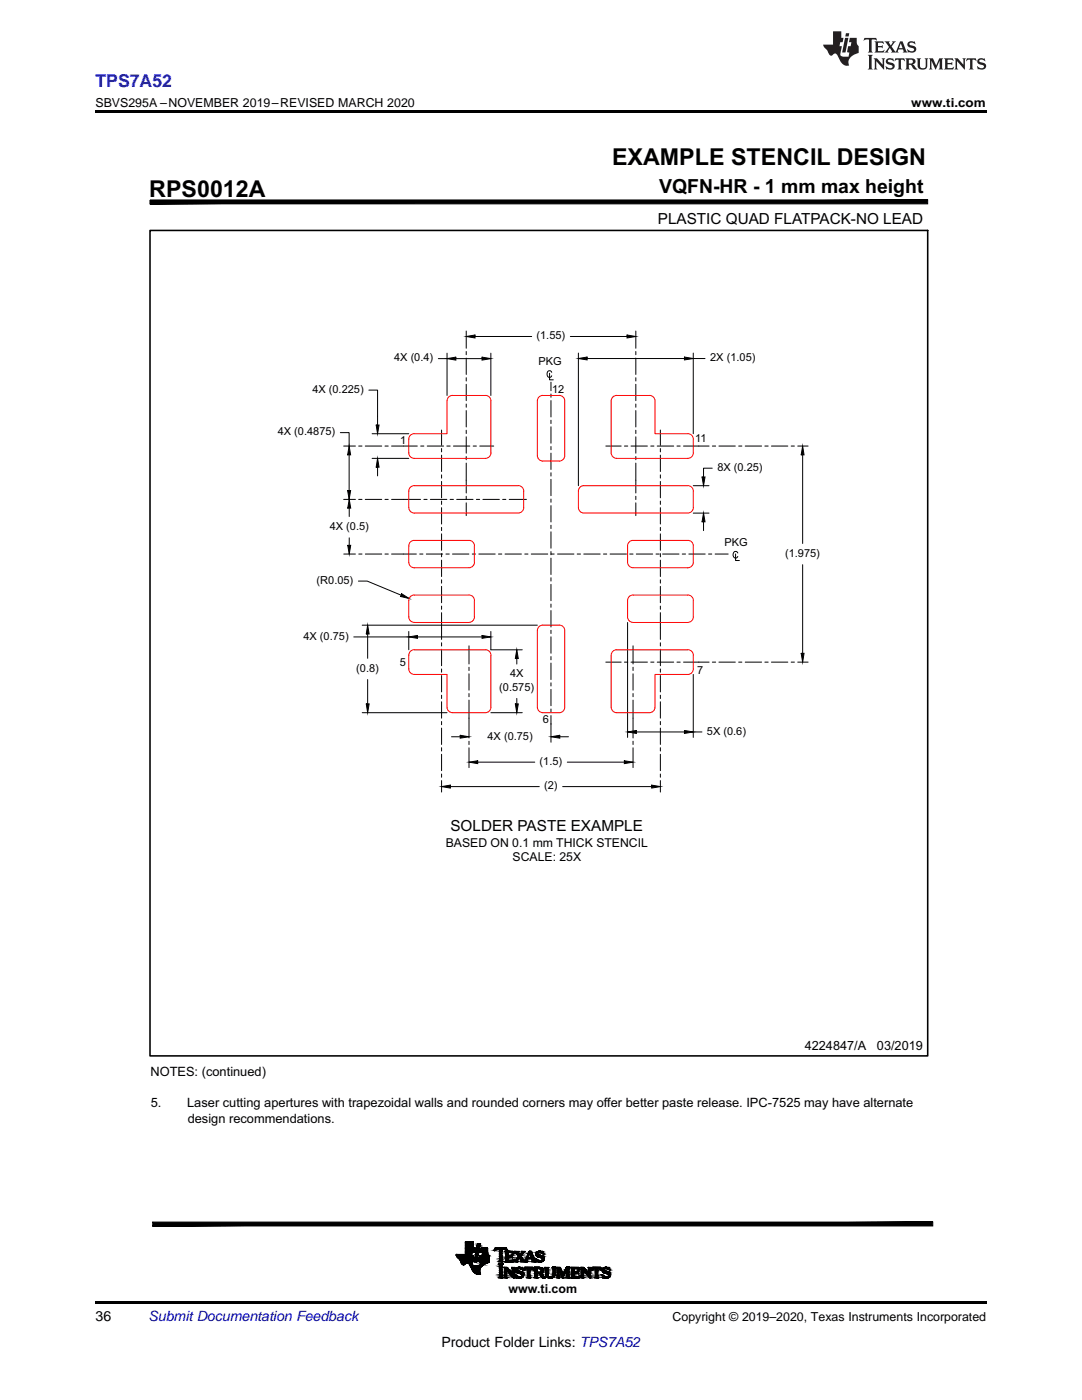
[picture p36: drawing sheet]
<svg xmlns="http://www.w3.org/2000/svg" width="216mm" height="279mm" viewBox="0 0 216 279" stroke-linecap="round" stroke-linejoin="round" font-family="sans-serif">
<defs><g id="words">
<g font-size="4.6">
<text x="122.1" y="33">EXAMPLE STENCIL DESIGN</text>
<text x="29.8" y="39.2">RPS0012A</text>
</g>
<text font-size="3.9" x="131.5" y="38.6">VQFN-HR - 1 mm max height</text>
<text font-size="3.5" fill="#00f" x="19" y="17.3">TPS7A52</text>
<g font-size="3">
<text x="131.3" y="44.7">PLASTIC QUAD FLATPACK-NO LEAD</text>
<text x="89.9" y="165.9">SOLDER PASTE EXAMPLE</text>
</g>
<g font-size="2.8">
<text x="19" y="263.6">36</text>
<text x="88.1" y="268.9">Product Folder Links: TPS7A52</text>
</g>
<text font-size="2.8" fill="#0000c8" x="29.6" y="263.6">Submit Documentation Feedback</text>
<g font-size="2.6">
<text x="30" y="214.8">NOTES: (continued)</text>
<text x="30.1" y="221">5.</text>
<text x="37.4" y="221">Laser cutting apertures with trapezoidal walls and rounded corners may of</text>
<text x="120.5" y="221">fer better paste release. IPC-7525 may have alternate</text>
<text x="37.4" y="224">design recommendations.</text>
</g>
<g font-size="2.5">
<text x="19" y="21.4">SBVS295A –NOVEMBER 2019–REVISED MARCH 2020</text>
<text x="181.8" y="21.4">www.ti.com</text>
<text x="160.6" y="209.6">4224847/A</text>
<text x="175" y="209.6">03/2019</text>
<text x="101.5" y="258">www.ti.com</text>
<text x="134.2" y="263.6">Copyright © 2019–2020, Texas Instruments Incorporated</text>
</g>
<g font-size="2.4">
<text x="88.9" y="168.9">BASED ON 0.1 mm THICK STENCIL</text>
<text x="102.3" y="171.9">SCALE: 25X</text>
</g>
<g font-size="2.2">
<text x="107.1" y="67.7">(1.55)</text>
<text x="78.6" y="72.1">4X (0.4)</text>
<text x="107.4" y="72.9">PKG</text>
<text x="141.7" y="72.1">2X (1.05)</text>
<text x="62.3" y="78.4">4X (0.225)</text>
<text x="110.2" y="78.4">12</text>
<text x="55.4" y="86.9">4X (0.4875)</text>
<text x="79.8" y="88.6">1</text>
<text x="138.7" y="88.1">11</text>
<text x="143.1" y="94">8X (0.25)</text>
<text x="65.8" y="105.8">4X (0.5)</text>
<text x="144.6" y="109">PKG</text>
<text x="156.6" y="111.1">(1.975)</text>
<text x="63.2" y="116.5">(R0.05)</text>
<text x="60.6" y="127.7">4X (0.75)</text>
<text x="71.1" y="134.1">(0.8)</text>
<text x="79.8" y="132.9">5</text>
<text x="99.6" y="137.8">(0.575)</text>
<text x="101.8" y="135.2">4X</text>
<text x="139.1" y="134.5">7</text>
<text x="97.3" y="147.6">4X (0.75)</text>
<text x="108.3" y="144.3">6</text>
<text x="141.1" y="146.6">5X (0.6)</text>
<text x="107.7" y="152.7">(1.5)</text>
<text x="108.6" y="157.5">(2)</text>
</g>
</g></defs>
<g fill="#000">
<path d="M89.2 71.6l1.8-.3v.6zM93 67.2l1.8-.3v.5zM96.2 71.3l1.7 .3-1.7 .3zM115.4 71.6l1.7-.3v.5zM125.1 66.9l1.8 .3-1.8 .2zM136.6 71.3l1.7 .3-1.7 .2zM69.7 89l.3 1.8h-.6zM69.4 97.9h.6l-.3 1.8zM75.1 84.8h.5l-.3 1.8zM75.3 91.5l.3 1.7h-.5zM140.1 95.2h.6l-.3 1.7zM160.2 89l.2 1.8h-.5z"/>
<path d="M69.7 99.7l.3 1.7h-.6zM69.4 108.8h.6l-.3 1.8zM80.1 118.5l1.5 .9-1.7-.4zM140.4 102.4l.3 1.7h-.6zM73.4 124.8l.3 1.7h-.6zM81.6 127.1l1.7-.3v.6zM96.2 126.8l1.7 .3-1.7 .3zM103.1 129.7l.3 1.7h-.6zM159.9 130.4h.5l-.2 1.7zM73.1 140.5h.6l-.3 1.7zM88.1 157l1.8-.3v.6zM91.8 146.7l1.8 .3-1.8 .3z"/>
<path d="M93.6 152.1l1.7-.3v.6zM102.8 140.5h.6l-.3 1.7zM109.9 147l1.8-.3v.6zM124.6 151.8l1.7 .3-1.7 .3zM125.2 146.1l1.8-.3v.6zM130 156.7l1.8 .3-1.8 .3zM136.6 145.8l1.7 .3-1.7 .3zM92.4 252.4h.2zM95.3 254.3h.3zM98.7 249.5h.1zM102.5 251.4h.1zM103.5 252.9h.2z"/>
<path d="M103.6 255.1h.2zM104.5 253.4h.1zM104.9 251.4h.3zM107.1 250.8h1.4zM107.3 251.8h1zM107.5 250.9h1.1zM107.6 251.9h.4zM107.6 254.2h.5zM108.4 255.1h.3zM108.5 255.1h.1zM109.8 255.1h.1zM115.7 254.6h.1z"/>
<path d="M118.1 253.4h.1zM120.9 255.1h.3zM120.8 252.9h.2zM19 259.7h177.8v.5h-177.8z"/>
<path d="M29.9 39.9v.8l155.2-.8zM29.9 40.7l155.2-.8v.8z"/>
<path d="M30.5 243.9v.8l155.6-.8zM30.5 244.7l155.6-.8v.8z"/>
<path d="M91.1 250.6h3.4zM91.1 250.6h3.4z"/>
<path d="M91.9 251.8h2.4zM91.9 251.8h2.4z"/>
<path d="M92.4 252.4h.2zM92.4 252.4h.2z"/>
<path d="M92.3 252.4h.4zM92.3 252.4h.3z"/>
<path d="M92.3 252.3h.4zM92.3 252.3l.4 .1z"/>
<path d="M92.1 252.2h.7zM92.1 252.2h.7z"/>
<path d="M92.2 252.2l.5 .1 .1-.1zM92.2 252.2l.5 .1z"/>
<path d="M92.9 247.8h1.5zM92.9 247.8h1.5z"/>
<path d="M92.1 252.1l.7 .1 .2-.1zM92.1 252.1l.7 .1z"/>
<path d="M92 252.1h1zM92 252.1h1z"/>
<path d="M92 252h1.1zM92 252l1 .1z"/>
<path d="M92 252h1.2zM92 252h1.1z"/>
<path d="M91.1 250.6h3zM91.1 250.6h3z"/>
<path d="M91 250.5l3.1 .1zM91 250.5l3.1 .1z"/>
<path d="M91 250.6h3.1zM91 250.6h3.1z"/>
<path d="M91 250.3l3.1 .2v-.2zM91 250.3l3.1 .2h-3.1z"/>
<path d="M92.9 250.2l1.2 .1zM92.9 250.2l1.2 .1z"/>
<path d="M92.9 250.3h1.2zM92.9 250.3h1.2z"/>
<path d="M92.9 250.3h1.2zM92.9 250.3h1.2zM92.9 250.3h1.2zM92.9 250.3h1.2z"/>
<path d="M92.9 250.1h1.3zM92.9 250.1l1.2 .1z"/>
<path d="M92.9 250h1.3zM92.9 250h1.3z"/>
<path d="M92.9 250l1.3 .1v-.1zM92.9 250l1.3 .1h-1.3z"/>
<path d="M92.9 249.9h1.3zM92.9 249.9h1.3z"/>
<path d="M92.9 249.9h1.3zM92.9 249.9l1.3 .1z"/>
<path d="M93.6 252.2l.6 .1zM93.6 252.2l.6 .1z"/>
<path d="M93.2 252h1zM93.2 252h1z"/>
<path d="M93.3 252h.9zM93.3 252h.9z"/>
<path d="M93.4 252l.8 .1zM93.4 252l.8 .1z"/>
<path d="M93.5 252.1h.7zM93.5 252.1l.7 .1z"/>
<path d="M93.6 252.3l.6 .1zM93.6 252.3l.6 .1z"/>
<path d="M93.7 252.4l.6 .1zM93.7 252.4l.6 .1z"/>
<path d="M91.9 251.8h2.4zM91.9 251.8h2.4z"/>
<path d="M91.9 251.8l2.3 .2 .1-.2zM91.9 251.8l2.3 .2h-2.2z"/>
<path d="M91.9 251.7h2.4zM91.9 251.7h2.4z"/>
<path d="M91.9 251.7h2.4zM91.9 251.7l2.4 .1z"/>
<path d="M91.9 251.6h2.4zM91.9 251.6l2.4 .1z"/>
<path d="M93.7 252.5h.6zM93.7 252.5h.6z"/>
<path d="M91.8 251.5h2.5zM91.8 251.5h2.5z"/>
<path d="M91.8 251.5h2.5zM91.8 251.5l2.5 .1z"/>
<path d="M93.7 252.5h.7zM93.7 252.5h.7z"/>
<path d="M91.7 251.4h2.7zM91.7 251.4l2.6 .1z"/>
<path d="M91.5 251.2h2.9zM91.5 251.2h2.9z"/>
<path d="M91.6 251.2l2.8 .2v-.2zM91.6 251.2l2.8 .2h-2.7z"/>
<path d="M92.9 247.8l1.5 .1zM92.9 247.8l1.5 .1z"/>
<path d="M92.9 247.9h1.5zM92.9 247.9h1.5z"/>
<path d="M92.9 247.9l1.5 .1zM92.9 247.9l1.5 .1z"/>
<path d="M92.9 248h1.5zM92.9 248h1.5z"/>
<path d="M92.9 248l1.5 .1zM92.9 248l1.5 .1z"/>
<path d="M92.9 248.1l1.5 .1v-.1zM92.9 248.1l1.5 .1h-1.5zM92.9 248.2h1.5zM92.9 248.2h1.5z"/>
<path d="M92.9 248.2l1.5 .2v-.2zM92.9 248.2l1.5 .2h-1.5z"/>
<path d="M92.9 248.4l1.5 .1zM92.9 248.4l1.5 .1z"/>
<path d="M92.9 248.5l1.5 .1v-.1zM92.9 248.5l1.5 .1h-1.5z"/>
<path d="M92.9 248.6l1.5 .1zM92.9 248.6l1.5 .1z"/>
<path d="M92.9 248.7l1.5 .2v-.2zM92.9 248.7l1.5 .2h-1.5z"/>
<path d="M92.9 248.9l1.5 .1v-.1zM92.9 248.9l1.5 .1h-1.5z"/>
<path d="M92.9 249h1.5zM92.9 249h1.5z"/>
<path d="M92.9 249l1.5 .1zM92.9 249l1.5 .1z"/>
<path d="M91.3 251l3.1 .2v-.2zM91.3 251l3.1 .2h-2.9z"/>
<path d="M93.8 252.5l.8 .1zM93.8 252.5l.8 .1z"/>
<path d="M91.3 251h3.2zM91.3 251h3.1z"/>
<path d="M91.2 250.8l3.3 .1zM91.2 250.8l3.3 .1z"/>
<path d="M91.2 250.9l3.3 .1v-.1zM91.2 250.9l3.3 .1h-3.2z"/>
<path d="M91.1 250.7h3.4zM91.1 250.7l3.4 .1z"/>
<path d="M91.1 250.6l3.4 .1zM91.1 250.6l3.4 .1z"/>
<path d="M91.1 250.7h3.4zM91.1 250.7h3.4z"/>
<path d="M93.8 252.6h.9zM93.8 252.6h.9z"/>
<path d="M92.9 249.8h1.8zM92.9 249.8l1.8 .1z"/>
<path d="M92.9 249.8h1.8zM92.9 249.8h1.8z"/>
<path d="M92.9 249.8h1.8zM92.9 249.8h1.8z"/>
<path d="M92.9 249.6l1.8 .2v-.2zM92.9 249.6l1.8 .2h-1.8z"/>
<path d="M92.9 249.4l1.8 .1zM92.9 249.4l1.8 .1z"/>
<path d="M92.9 249.5l1.8 .1v-.1zM92.9 249.5l1.8 .1h-1.8z"/>
<path d="M93.8 252.6h1.4zM93.8 252.6h1.4z"/>
<path d="M92.9 249.3l1.8 .1 .1-.1zM92.9 249.3l1.8 .1h-1.8z"/>
<path d="M92.9 249.2l1.9 .1v-.1zM92.9 249.2l1.9 .1h-1.9z"/>
<path d="M92.9 249.1h1.9zM92.9 249.1h1.9z"/>
<path d="M92.9 249.1h1.9zM92.9 249.1h1.9z"/>
<path d="M92.9 249.1h1.9zM92.9 249.1l1.9 .1z"/>
<path d="M94.6 251.8h.6zM94.6 251.8h.6z"/>
<path d="M94.6 251.7h.6zM94.6 251.7l.6 .1zM94.6 251.8h.6zM94.6 251.8h.6z"/>
<path d="M94.6 251.6l.6 .1v-.1zM94.6 251.6l.6 .1h-.6zM94.6 251.7h.6zM94.6 251.7h.6z"/>
<path d="M94.7 251.4l.5 .2 .1-.2zM94.7 251.4l.5 .2h-.6zM94.6 251.6h.6zM94.6 251.6h.6z"/>
<path d="M94.7 251.2l.6 .2v-.2zM94.7 251.2l.6 .2h-.6zM94.7 251.4h.6zM94.7 251.4h.6z"/>
<path d="M95.3 254.3h.2zM95.4 254.3h.1z"/>
<path d="M94.7 251l.6 .2 .1-.2zM94.7 251l.6 .2h-.6zM94.7 251.2h.6zM94.7 251.2h.6z"/>
<path d="M94.8 250.4l.6 .6 .1-.6zM94.8 250.4l.6 .6h-.7zM94.7 251h.7zM94.7 251h.7z"/>
<path d="M94.9 249.9l.6 .5 .1-.5zM94.9 249.9l.6 .5h-.7zM94.8 250.4h.7zM94.8 250.4h.7z"/>
<path d="M95 249.7l.6 .2v-.2zM95 249.7l.6 .2h-.7zM94.9 249.9h.7zM94.9 249.9h.7z"/>
<path d="M95 249.5l.6 .2 .1-.2zM95 249.5l.6 .2h-.6zM95 249.7h.6zM95 249.7h.6z"/>
<path d="M95.1 249.3l.6 .2v-.2zM95.1 249.3l.6 .2h-.7zM95 249.5h.7zM95 249.5h.7z"/>
<path d="M95.2 254.3h.5zM95.2 254.3h.4z"/>
<path d="M95.1 249.2l.6 .1v-.1zM95.1 249.2l.6 .1h-.6zM95.1 249.3h.6zM95.1 249.3h.6z"/>
<path d="M95.1 249.1h.6zM95.1 249.1l.6 .1zM95.1 249.2h.6zM95.1 249.2h.6z"/>
<path d="M95.1 249.1h.6zM95.1 249.1h.6zM95.1 249.1h.6zM95.1 249.1h.6z"/>
<path d="M94.2 253.4l1.5 .2v-.2zM94.2 253.4l1.5 .2h-1.4z"/>
<path d="M94.3 253.6h1.4zM94.3 253.6h1.4z"/>
<path d="M94.3 253.6l1.4 .2v-.2zM94.3 253.6l1.4 .2h-1.2z"/>
<path d="M94.5 253.8h1.2zM94.5 253.8h1.2z"/>
<path d="M94.5 253.8l1.3 .1-.1-.1zM94.5 253.8l1.3 .1h-1.2z"/>
<path d="M95.2 254.3h.5zM95.2 254.3h.5z"/>
<path d="M94.2 253.4h1.6zM94.2 253.4h1.5z"/>
<path d="M95.2 248.8h.6zM95.2 248.8h.6z"/>
<path d="M94.6 253.9h1.2zM94.6 253.9h1.2z"/>
<path d="M94.6 253.9l1.2 .2v-.2zM94.6 253.9l1.2 .2z"/>
<path d="M95.2 248.7h.6zM95.2 248.7l.6 .1zM95.2 248.8h.6zM95.2 248.8h.6z"/>
<path d="M94.1 253.3l1.7 .1v-.1zM94.1 253.3l1.7 .1h-1.6z"/>
<path d="M94.7 254.1h1.1zM94.7 254.1h1.1z"/>
<path d="M94.8 254.1l1.1 .1zM94.8 254.1l1.1 .1z"/>
<path d="M95.2 248.5l.6 .2v-.2zM95.2 248.5l.6 .2h-.6zM95.2 248.7h.6zM95.2 248.7h.6z"/>
<path d="M94.1 253.1l1.7 .2 .1-.2zM94.1 253.1l1.7 .2h-1.7z"/>
<path d="M94.9 254.2h1zM94.9 254.2h1z"/>
<path d="M95.1 254.2h.8zM95.1 254.2l.6 .1z"/>
<path d="M95 254.2h.9zM95 254.2h.9zM95.1 254.2h.8zM95.1 254.2h.8z"/>
<path d="M95.3 248.2l.6 .1zM95.3 248.2l.6 .1zM95.3 248.3h.6zM95.3 248.3h.6z"/>
<path d="M95.3 248.3l.5 .2 .1-.2zM95.3 248.3l.5 .2h-.6zM95.2 248.5h.6zM95.2 248.5h.6z"/>
<path d="M95.3 248.2h.6zM95.3 248.2h.6zM95.3 248.2h.6zM95.3 248.2h.6z"/>
<path d="M94 253l1.9 .1v-.1zM94 253l1.9 .1h-1.8z"/>
<path d="M94 252.9h2zM94 252.9l1.9 .1z"/>
<path d="M93.9 252.7l2.1 .2 .2-.2zM93.9 252.7l2.1 .2h-2z"/>
<path d="M93.8 252.6h2.5zM93.8 252.6l2.4 .1zM93.9 252.7h2.3zM93.9 252.7h2.3z"/>
<path d="M95.8 252.6h.5zM95.8 252.6h.5zM95.8 252.6h.5zM95.8 252.6h.5z"/>
<path d="M95.8 252.5h.6zM95.8 252.5l.5 .1z"/>
<path d="M95.8 252.5h.6zM95.8 252.5h.6z"/>
<path d="M95.8 252.4h.7zM95.8 252.4l.6 .1z"/>
<path d="M95.8 252.3l.7 .1 .2-.1zM95.8 252.3l.7 .1h-.7z"/>
<path d="M95.9 252.2h1zM95.9 252.2l.8 .1z"/>
<path d="M95.9 252.1h1.1zM95.9 252.1l1 .1z"/>
<path d="M95.9 252h1.4zM95.9 252l1.1 .1z"/>
<path d="M96 249.1h1.3zM96 249.1h1.3zM96 249.1h1.3zM96 249.1h1.3z"/>
<path d="M96 249.1l1.3 .1zM96 249.1l1.3 .1zM96 249.2h1.3zM96 249.2h1.3z"/>
<path d="M96 249.2l1.3 .1v-.1zM96 249.2l1.3 .1h-1.3zM96 249.3h1.3zM96 249.3h1.3z"/>
<path d="M96 249.3l1.3 .2v-.2zM96 249.3l1.3 .2h-1.4zM95.9 249.5h1.4zM95.9 249.5h1.4z"/>
<path d="M95.9 249.5l1.4 .1v-.1zM95.9 249.5l1.4 .1h-1.4zM95.9 249.6h1.4zM95.9 249.6h1.4z"/>
<path d="M95.9 249.6l1.4 .2v-.2zM95.9 249.6l1.4 .2h-1.4zM95.9 249.8h1.4zM95.9 249.8h1.4z"/>
<path d="M95.9 249.8h1.4zM95.9 249.8h1.4zM95.9 249.8h1.4zM95.9 249.8h1.4z"/>
<path d="M95.9 249.8l1.4 .1zM95.9 249.8l1.4 .1zM95.9 249.9h1.4zM95.9 249.9h1.4z"/>
<path d="M96.3 249.9h1zM96.3 249.9h1z"/>
<path d="M96.3 249.9l1 .1zM96.3 249.9l1 .1z"/>
<path d="M96.3 250h1zM96.3 250h1z"/>
<path d="M96.3 250l1 .2v-.2zM96.3 250l1 .2h-1z"/>
<path d="M96.3 250.2l1.1 .1-.1-.1zM96.3 250.2l1.1 .1h-1.2z"/>
<path d="M95.9 252h1.5zM95.9 252h1.4z"/>
<path d="M96.2 250.3l1.2 .1zM96.2 250.3l1.2 .1z"/>
<path d="M96.2 250.4l1.3 .1-.1-.1zM96.2 250.4l1.3 .1h-1.3z"/>
<path d="M95.9 252h1.6zM95.9 252h1.5z"/>
<path d="M96.2 250.5h1.4zM96.2 250.5h1.4z"/>
<path d="M96.2 250.5l1.4 .1zM96.2 250.5l1.4 .1z"/>
<path d="M96.2 250.6h1.4zM96.2 250.6h1.4z"/>
<path d="M95.9 251.9h1.7zM95.9 251.9l1.6 .1z"/>
<path d="M96.2 250.6h1.5zM96.2 250.6h1.5zM96.2 250.6h1.5zM96.2 250.6h1.5z"/>
<path d="M96.2 250.6h1.5zM96.2 250.6h1.5z"/>
<path d="M95.7 250.6h2zM95.7 250.6h2z"/>
<path d="M95.7 250.6l2 .1zM95.7 250.6l2 .1z"/>
<path d="M95.7 250.7h2zM95.7 250.7h2z"/>
<path d="M95.7 250.7l2 .1zM95.7 250.7l2 .1z"/>
<path d="M95.7 250.8h2zM95.7 250.8h2z"/>
<path d="M95.7 250.8l2 .1v-.1zM95.7 250.8l2 .1h-2.1z"/>
<path d="M95.6 250.9l2.1 .1zM95.6 250.9l2.1 .1z"/>
<path d="M95.6 251l2.1 .2v-.2zM95.6 251l2.1 .2h-2.1z"/>
<path d="M95.6 251.2l2.1 .1zM95.6 251.2l2.1 .1z"/>
<path d="M95.6 251.3h2.1zM95.6 251.3h2.1z"/>
<path d="M95.6 251.3l2.1 .1zM95.6 251.3l2.1 .1z"/>
<path d="M95.5 251.4h2.2zM95.5 251.4h2.2z"/>
<path d="M95.5 251.4l2.2 .1zM95.5 251.4l2.2 .1z"/>
<path d="M95.5 251.5l2.2 .1v-.1zM95.5 251.5l2.2 .1h-2.2z"/>
<path d="M95.5 251.6h2.2zM95.5 251.6h2.2z"/>
<path d="M95.5 251.6l2.2 .1zM95.5 251.6l2.2 .1z"/>
<path d="M95.5 251.7l2.2 .1zM95.5 251.7l2.2 .1zM95.5 251.8h2.2zM95.5 251.8h2.2z"/>
<path d="M95.5 251.8h2.2zM95.5 251.8h2.2z"/>
<path d="M95.6 251.8h2.1zM95.6 251.8h2.1z"/>
<path d="M95.7 251.8h2zM95.7 251.8h2z"/>
<path d="M95.9 251.8h1.8zM95.9 251.8h1.8zM95.9 251.8h1.8zM95.9 251.8h1.8z"/>
<path d="M95.9 251.8l1.8 .1zM95.9 251.8l1.8 .1zM95.9 251.9h1.8zM95.9 251.9h1.8z"/>
<path d="M95.9 251.9h1.8zM95.9 251.9h1.8zM95.9 251.9h1.8zM95.9 251.9h1.8zM95.9 251.9h1.8zM95.9 251.9h1.8z"/>
<path d="M95.9 251.9h1.8zM95.9 251.9h1.7z"/>
<path d="M98.7 249.5h.1zM98.7 249.5h.1z"/>
<path d="M98.7 249.4h.3zM98.7 249.4l.1 .1z"/>
<path d="M98.7 249.4h.4zM98.7 249.4h.3z"/>
<path d="M98.7 249.4h.5zM98.7 249.4h.6z"/>
<path d="M98.7 249.4h.5zM98.7 249.4h.4z"/>
<path d="M98.7 249.4h.6zM98.7 249.4h.8z"/>
<path d="M99.4 252.3h1zM99.4 252.3h1zM99.4 252.3h1zM99.4 252.3h1zM99.4 252.3h1zM99.4 252.3h1zM99.4 252.3h1zM99.4 252.3h1zM99.4 252.3h1zM99.4 252.3h1zM99.4 252.3h1zM99.4 252.3h1zM99.4 252.3h1zM99.4 252.3h1zM99.4 252.3h1zM99.4 252.3h1z"/>
<path d="M99.5 251.8h.9zM99.5 251.8h.9z"/>
<path d="M99.5 251.7h.8zM99.5 251.7h.8z"/>
<path d="M99.6 251.7h.6zM99.6 251.7h.6z"/>
<path d="M99.7 249.6h.5zM99.7 249.6h.5z"/>
<path d="M99.7 252.9h.5zM99.7 252.9h.5z"/>
<path d="M99.7 249.5h.5zM99.7 249.5h.5zM99.7 249.5h.5zM99.7 249.5h.5z"/>
<path d="M99.7 249.5l.5 .1zM99.7 249.5l.5 .1z"/>
<path d="M99.7 249.6l.5 .1zM99.7 249.6l.5 .1zM99.7 249.7h.5zM99.7 249.7h.5z"/>
<path d="M99.7 249.7l.5 .1v-.1zM99.7 249.7l.5 .1h-.5zM99.7 249.8h.5zM99.7 249.8h.5z"/>
<path d="M99.7 249.8l.5 .3v-.3zM99.7 249.8l.5 .3h-.5zM99.7 250.1h.5zM99.7 250.1h.5z"/>
<path d="M99.7 250.1l.5 .4v-.4zM99.7 250.1l.5 .4h-.5zM99.7 250.5h.5zM99.7 250.5h.5z"/>
<path d="M99.7 250.5l.5 .4v-.4zM99.7 250.5l.5 .4h-.5zM99.7 250.9h.5zM99.7 250.9h.5z"/>
<path d="M99.7 250.9l.5 .3v-.3zM99.7 250.9l.5 .3h-.5zM99.7 251.2h.5zM99.7 251.2h.5z"/>
<path d="M99.7 251.2l.5 .1v-.1zM99.7 251.2l.5 .1h-.5zM99.7 251.3h.5zM99.7 251.3h.5z"/>
<path d="M99.7 251.3l.5 .1zM99.7 251.3l.5 .1zM99.7 251.4h.5zM99.7 251.4h.5z"/>
<path d="M99.7 251.4l.5 .1zM99.7 251.4l.5 .1zM99.7 251.5h.5zM99.7 251.5h.5z"/>
<path d="M99.7 251.5h.5zM99.7 251.5h.5z"/>
<path d="M99.7 251.5l.5 .1v-.1zM99.7 251.5l.5 .1h-.5z"/>
<path d="M99.7 252.6l.5 .1zM99.7 252.6l.5 .1zM99.7 252.7h.5zM99.7 252.7h.5z"/>
<path d="M99.7 252.7h.5zM99.7 252.7h.5zM99.7 252.7h.5zM99.7 252.7h.5z"/>
<path d="M99.7 252.7l.5 .1v-.1zM99.7 252.7l.5 .1h-.5zM99.7 252.8h.5zM99.7 252.8h.5z"/>
<path d="M99.7 252.8l.5 .1v-.1zM99.7 252.8l.5 .1h-.5z"/>
<path d="M99.7 252.9l.5 .4v-.4zM99.7 252.9l.5 .4h-.5zM99.7 253.3h.5zM99.7 253.3h.5z"/>
<path d="M99.7 253.3l.5 .4v-.4zM99.7 253.3l.5 .4h-.5zM99.7 253.7h.5zM99.7 253.7h.5z"/>
<path d="M99.7 253.7l.5 .3v-.3zM99.7 253.7l.5 .3h-.5zM99.7 254h.5zM99.7 254h.5z"/>
<path d="M99.7 254l.5 .4v-.4zM99.7 254l.5 .4h-.5zM99.7 254.4h.5zM99.7 254.4h.5z"/>
<path d="M99.7 254.4l.5 .1v-.1zM99.7 254.4l.5 .1h-.5zM99.7 254.5h.5zM99.7 254.5h.5z"/>
<path d="M99.7 254.5l.5 .1v-.1zM99.7 254.5l.5 .1h-.5zM99.7 254.6h.5zM99.7 254.6h.5z"/>
<path d="M99.7 254.6l.5 .1zM99.7 254.6l.5 .1zM99.7 254.7h.5zM99.7 254.7h.5z"/>
<path d="M99.7 254.7h.5zM99.7 254.7h.5z"/>
<path d="M99.7 254.7l.5 .1v-.1zM99.7 254.7l.5 .1h-.5z"/>
<path d="M99.7 249.4h.5zM99.7 249.4l.5 .1z"/>
<path d="M99.7 251.6l.5 .1zM99.7 251.6l.5 .1z"/>
<path d="M99.7 252.5h.5zM99.7 252.5l.5 .1z"/>
<path d="M99.7 254.8l.5 .1zM99.7 254.8l.5 .1h-.6z"/>
<path d="M99.6 249.4h.6zM99.6 249.4h.6z"/>
<path d="M99.6 252.5h.6zM99.6 252.5h.6z"/>
<path d="M99.7 252.5h.5zM99.7 252.5h.5z"/>
<path d="M99.6 251.7h.7zM99.5 251.7h.8z"/>
<path d="M99.6 254.9h.7zM99.5 254.9h.8z"/>
<path d="M99.6 252.4h.7zM99.6 252.4l.6 .1z"/>
<path d="M99.6 249.4h.7zM99.6 249.4h.6z"/>
<path d="M99.6 252.4h.7zM99.6 252.4h.7z"/>
<path d="M99.5 251.7l.9 .1zM99.5 251.8h.9z"/>
<path d="M99.5 252.4h.8zM99.5 252.4h.8z"/>
<path d="M99.5 254.9l.9 .1zM99.4 255h1z"/>
<path d="M99.5 249.4h.9zM99.5 249.4h.8z"/>
<path d="M99.5 251.8h.9zM99.5 251.8h.9z"/>
<path d="M99.4 252.3l1 .1zM99.4 252.3l1 .1zM99.4 252.4h1zM99.4 252.4h1z"/>
<path d="M99.4 252.4h1zM99.4 252.4h.9z"/>
<path d="M99.4 255h1zM99.4 255h1z"/>
<path d="M100.6 253h.7zM100.6 253h.7z"/>
<path d="M100.9 250.5h.5zM100.9 250.5h.5z"/>
<path d="M100.9 250.6h.5zM100.9 250.6h.5z"/>
<path d="M100.9 250.9h.5zM100.9 250.9h.5z"/>
<path d="M100.9 251.6h1.6zM100.9 251.6h1.6z"/>
<path d="M98.8 249.1h2.2zM98.8 249.1h2.2zM98.8 249.1h2.2zM98.8 249.1h2.2z"/>
<path d="M98.8 249.1h2.3zM98.8 249.1h2.3zM98.8 249.1h2.3zM98.8 249.1h2.3z"/>
<path d="M100.8 253.5h.2zM100.8 253.5h.2z"/>
<path d="M100.8 253.5h.2zM100.8 253.5h.2z"/>
<path d="M100.8 253.5l.2 .2v-.2zM100.8 253.5l.2 .2h-.2z"/>
<path d="M100.8 253.7h.2zM100.8 253.7h.2z"/>
<path d="M100.8 253.7l.2 .2v-.2zM100.8 253.7l.2 .2h-.2z"/>
<path d="M100.8 253.9l.2 .1v-.1zM100.8 253.9l.2 .1h-.2z"/>
<path d="M100.8 254l.2 .1zM100.8 254l.2 .1z"/>
<path d="M100.8 254.1l.2 .1v-.1zM100.8 254.1l.2 .1h-.2z"/>
<path d="M100.8 254.2l.2 .2v-.2zM100.8 254.2l.2 .2h-.2z"/>
<path d="M100.8 254.4l.2 .1zM100.8 254.4l.2 .1z"/>
<path d="M100.8 254.5h.2zM100.8 254.5h.2z"/>
<path d="M100.8 254.5l.2 .1zM100.8 254.5l.2 .1z"/>
<path d="M100.8 254.6h.2zM100.8 254.6h.2z"/>
<path d="M100.8 254.6h.2zM100.8 254.6h.2z"/>
<path d="M100.8 254.6l.2 .1zM100.8 254.6l.2 .1z"/>
<path d="M100.8 254.7h.2zM100.8 254.7h.2z"/>
<path d="M100.8 254.7l.3 .1zM100.8 254.7l.3 .1h-.3z"/>
<path d="M98.8 249.1l2.3 .2v-.2zM98.8 249.1l2.3 .2h-2.4z"/>
<path d="M100.8 253.5h.3zM100.8 253.5h.2z"/>
<path d="M100.8 254.8l.3 .1zM100.8 254.8l.3 .1z"/>
<path d="M100.7 254.9h.4zM100.7 254.9h.4z"/>
<path d="M98.7 249.3l2.4 .1zM98.7 249.3l2.4 .1z"/>
<path d="M100.4 249.4h.7zM100.4 249.4h.7z"/>
<path d="M101.1 253.5h.6zM101.1 253.5h.6z"/>
<path d="M100.7 254.9h.4zM100.7 254.9h.4z"/>
<path d="M100.5 249.4h.6zM100.5 249.4h.6z"/>
<path d="M100.6 249.4h.5zM100.6 249.4h.5z"/>
<path d="M100.9 249.4l.3 .1zM100.9 249.4l.3 .1z"/>
<path d="M100.7 254.9h.5zM100.7 254.9h.5z"/>
<path d="M101 249.5h.2zM101 249.5h.2z"/>
<path d="M101 249.5h.2zM101 249.5h.2z"/>
<path d="M100.6 252.9h.6zM100.6 252.9h.6z"/>
<path d="M101.1 249.5h.1zM101.1 249.5h.1z"/>
<path d="M100.6 252.9l.6 .1zM100.6 252.9l.6 .1z"/>
<path d="M100.7 254.9l.6 .1zM100.6 255h.7z"/>
<path d="M100.6 253h.7zM100.6 253h.7z"/>
<path d="M100.6 253h.7zM100.6 253h.7z"/>
<path d="M100.6 255h.7zM100.6 255h.7z"/>
<path d="M100.6 253l.7 .1zM100.6 253l.7 .1z"/>
<path d="M100.7 253.1h.6zM100.7 253.1h.6z"/>
<path d="M100.7 253.1l.7 .1zM100.7 253.1l.7 .1z"/>
<path d="M100.9 250l.5 .1zM100.9 250l.5 .1z"/>
<path d="M100.9 250.1h.5zM100.9 250.1h.5z"/>
<path d="M100.9 250.1h.5zM100.9 250.1h.5z"/>
<path d="M100.9 250.1h.5zM100.9 250.1h.5z"/>
<path d="M100.9 250.1h.5zM100.9 250.1h.5z"/>
<path d="M100.9 250.1l.5 .1zM100.9 250.1l.5 .1z"/>
<path d="M100.9 250.2h.5zM100.9 250.2h.5z"/>
<path d="M100.9 250.2l.5 .1zM100.9 250.2l.5 .1z"/>
<path d="M100.9 250.3h.5zM100.9 250.3h.5z"/>
<path d="M100.9 250.3l.5 .2v-.2zM100.9 250.3l.5 .2h-.5z"/>
<path d="M100.9 250.5l.5 .1zM100.9 250.5l.5 .1z"/>
<path d="M100.9 250.9h.5zM100.9 250.9h.5z"/>
<path d="M100.9 250.9l.5 .1v-.1zM100.9 250.9l.5 .1h-.5z"/>
<path d="M100.9 251h.5zM100.9 251h.5z"/>
<path d="M100.9 251l.5 .2v-.2zM100.9 251l.5 .2h-.5z"/>
<path d="M100.9 251.2l.5 .1v-.1zM100.9 251.2l.5 .1h-.5z"/>
<path d="M100.9 251.3h.5zM100.9 251.3h.5z"/>
<path d="M100.9 251.3l.5 .1zM100.9 251.3l.5 .1z"/>
<path d="M100.9 251.4h.5zM100.9 251.4h.5z"/>
<path d="M100.9 251.4h.5zM100.9 251.4h.5z"/>
<path d="M100.9 251.4l.5 .1zM100.9 251.4l.5 .1z"/>
<path d="M100.9 251.5h.5zM100.9 251.5h.5z"/>
<path d="M100.9 251.5h.5zM100.9 251.5h.5z"/>
<path d="M100.9 251.5l.5 .1zM100.9 251.5l.5 .1z"/>
<path d="M100.8 253.2l.7 .1zM100.8 253.2l.7 .1h-.7z"/>
<path d="M100.9 250h.5zM100.9 250h.5z"/>
<path d="M100.9 251.6h.5zM100.9 251.6h.5z"/>
<path d="M100.9 250h.6zM100.9 250h.5z"/>
<path d="M100.9 251.6h.6zM100.9 251.6h.6z"/>
<path d="M100.8 253.3h.7zM100.8 253.3h.7z"/>
<path d="M100.8 253.3h.7zM100.8 253.3h.7z"/>
<path d="M100.8 253.3h.7zM100.8 253.3h.7z"/>
<path d="M100.9 250h.6zM100.9 250h.6z"/>
<path d="M100.9 251.6h.6zM100.9 251.6h.6z"/>
<path d="M100.8 253.3l.8 .1zM100.8 253.3l.8 .1z"/>
<path d="M100.8 253.4l.9 .1zM100.8 253.4l.9 .1z"/>
<path d="M101.1 253.5h.6zM101.1 253.5h.6z"/>
<path d="M101.1 253.5h.6zM101.1 253.5h.6z"/>
<path d="M101.1 253.5l.7 .1zM101.1 253.5l.7 .1z"/>
<path d="M101.2 253.6l.7 .1zM101.2 253.6l.7 .1z"/>
<path d="M101.3 253.7l.6 .1zM101.3 253.7l.6 .1z"/>
<path d="M101.3 253.8h.7zM101.3 253.8h.7z"/>
<path d="M102 250.6h.3zM101.9 250.6h.4zM101.9 250.6h.4z"/>
<path d="M101.4 253.8l.7 .1zM101.4 253.8l.7 .1z"/>
<path d="M102.1 253h.6zM102.1 253h.6z"/>
<path d="M101.5 253.9l.6 .1zM101.5 253.9l.6 .1z"/>
<path d="M101.5 254h.6zM101.5 254h.6z"/>
<path d="M101.5 254l.7 .1zM101.5 254l.7 .1z"/>
<path d="M101.6 254.1h.6zM101.6 254.1h.6z"/>
<path d="M101.6 254.1l.7 .1zM101.6 254.1l.7 .1z"/>
<path d="M102.3 253.3h.2zM102.3 253.3h.2z"/>
<path d="M102.2 250.5h.1zM102.2 250.5h.1z"/>
<path d="M102.1 250.5h.2zM102.1 250.5h.2z"/>
<path d="M102.1 250.5l.2 .1zM102.1 250.6h.2z"/>
<path d="M102.1 250.6h.2zM102 250.6h.3z"/>
<path d="M102 250.6h.3zM102 250.6h.3zM101.9 250.6h.4z"/>
<path d="M100.9 250.6l1.4 .1v-.1zM100.9 250.6l1.4 .1h-1.4z"/>
<path d="M100.9 250.7l1.4 .1zM100.9 250.7l1.4 .1z"/>
<path d="M100.9 250.8l1.4 .1zM100.9 250.8l1.4 .1z"/>
<path d="M101.9 250.9h.4zM101.9 250.9h.4z"/>
<path d="M102 250.9h.3zM102 250.9h.3z"/>
<path d="M102.1 250.9h.2zM102.1 250.9h.2z"/>
<path d="M102.2 250.9l.1 .1zM102.2 250.9l.1 .1z"/>
<path d="M102.2 251h.1zM102.2 251h.1z"/>
<path d="M100.7 249.7l1.7 .1zM100.7 249.8h1.7z"/>
<path d="M100.7 249.8h1.7zM100.7 249.8h1.7z"/>
<path d="M100.7 249.8h1.7zM100.7 249.8h1.7z"/>
<path d="M100.8 249.8l1.6 .1zM100.8 249.8l1.6 .1z"/>
<path d="M102.4 255h.1zM102.4 255h.1z"/>
<path d="M100.9 249.9h1.5zM100.9 249.9h1.5z"/>
<path d="M100.9 249.9l1.5 .1zM100.9 249.9l1.5 .1z"/>
<path d="M100.9 250h1.6zM100.9 250h1.6z"/>
<path d="M100.9 250h1.6zM100.9 250h1.6z"/>
<path d="M101.9 250h.6zM101.9 250h.6z"/>
<path d="M102.1 250l.4 .1zM102.1 250l.4 .1z"/>
<path d="M100.7 251.8h1.8zM100.7 251.8h1.7z"/>
<path d="M100.8 251.7l1.7 .1zM100.7 251.8h1.8z"/>
<path d="M100.7 251.8h1.8zM100.7 251.8h1.8z"/>
<path d="M100.7 251.8h1.8zM100.7 251.8h1.8z"/>
<path d="M102.3 250.1h.2zM102.3 250.1h.2z"/>
<path d="M100.9 251.7h1.6zM100.8 251.7h1.7z"/>
<path d="M102.4 250.1l.1 .1zM102.4 250.1l.1 .1z"/>
<path d="M102.4 250.2h.1zM102.4 250.2h.1z"/>
<path d="M100.9 251.6h1.6zM100.9 251.6l1.6 .1z"/>
<path d="M102.2 251.6h.3zM102 251.6h.5z"/>
<path d="M100.9 251.6h1.6zM100.9 251.6h1.6z"/>
<path d="M102.3 253.2h.2zM102.3 253.2h.2z"/>
<path d="M102.3 253.2l.2 .1zM102.3 253.2l.2 .1z"/>
<path d="M102.3 253.3h.2zM102.3 253.3h.2z"/>
<path d="M102.3 253.3h.2zM102.3 253.3h.2z"/>
<path d="M102.3 253.3h.2zM102.3 253.3h.2z"/>
<path d="M102.3 253.3l.2 .1zM102.3 253.3l.2 .1z"/>
<path d="M102.3 253.4h.2zM102.3 253.4h.2z"/>
<path d="M102.3 253.4h.2zM102.3 253.4h.2z"/>
<path d="M102.3 253.4l.2 .1zM102.3 253.4l.2 .1z"/>
<path d="M102.3 253.5l.2 .1zM102.3 253.5l.2 .1z"/>
<path d="M102.3 253.6l.2 .1v-.1zM102.3 253.6l.2 .1h-.2z"/>
<path d="M102.3 253.7l.2 .2v-.2zM102.3 253.7l.2 .2h-.2z"/>
<path d="M102.3 253.9h.2zM102.3 253.9h.2z"/>
<path d="M102.3 253.9l.2 .1v-.1zM102.3 253.9l.2 .1h-.2z"/>
<path d="M102.3 254l.2 .1v-.1zM102.3 254l.2 .1h-.2z"/>
<path d="M102.3 254.1l.2 .1zM102.3 254.1l.2 .1z"/>
<path d="M101.6 254.2h.9zM101.6 254.2h.9z"/>
<path d="M101.7 254.2l.8 .1v-.1zM101.7 254.2l.8 .1z"/>
<path d="M101.8 254.3l.7 .2v-.2zM101.8 254.3l.7 .2h-.5z"/>
<path d="M102 254.5l.5 .1zM102 254.5l.5 .1z"/>
<path d="M102 254.6l.5 .1v-.1zM102 254.6l.5 .1h-.4z"/>
<path d="M102.1 254.7l.4 .1zM102.1 254.7l.4 .1z"/>
<path d="M102.2 254.8h.3zM102.2 254.8h.3z"/>
<path d="M102.3 254.8l.2 .1zM102.3 254.8l.2 .1z"/>
<path d="M102.3 254.9h.2zM102.3 254.9h.2z"/>
<path d="M102.3 254.9l.2 .1zM102.3 254.9l.2 .1z"/>
<path d="M102.4 255l.1 .1zM102.4 255l.1 .1z"/>
<path d="M102.3 251.5h.3zM102.2 251.6h.3z"/>
<path d="M102.2 253.1l.4 .1zM102.2 253.1l.4 .1z"/>
<path d="M102.3 253.2h.3zM102.3 253.2h.2z"/>
<path d="M102.6 251.8h.8zM102.6 251.8h.8z"/>
<path d="M102.5 251.4l.1 .1zM102.5 251.4l.1 .1z"/>
<path d="M102.5 251.5h.1zM102.3 251.5h.3z"/>
<path d="M102.2 253.1h.4zM102.2 253.1h.4z"/>
<path d="M102.2 253l.4 .1zM102.2 253l.4 .1z"/>
<path d="M102.2 253.1h.4zM102.2 253.1h.4z"/>
<path d="M102.7 249.8h.8zM102.7 249.8h.8z"/>
<path d="M102.1 252.9l.6 .1zM102.1 252.9l.6 .1z"/>
<path d="M102.1 253h.6zM102.1 253h.6z"/>
<path d="M102.1 253h.6zM102.1 253h.5z"/>
<path d="M102.8 253.5h.4zM102.8 253.5h.4z"/>
<path d="M102.9 253.6h.5zM102.9 253.6h.5z"/>
<path d="M102.8 254.4h.1zM102.8 254.4h.1z"/>
<path d="M102.8 254.4l.2 .1zM102.8 254.4l.2 .1z"/>
<path d="M102.9 254.9h.2zM102.9 254.9h.2z"/>
<path d="M102.8 254.5h.2zM102.8 254.5h.2z"/>
<path d="M103 253.9h1.3zM103 253.9h1.3z"/>
<path d="M102.8 254.5l.4 .2zM102.8 254.5l.4 .2h-.3z"/>
<path d="M103 255h.1zM103 255h.1z"/>
<path d="M103 255h.1zM103 255h.1z"/>
<path d="M103.1 253h1zM103.1 253h1z"/>
<path d="M102.9 254.9h.2zM102.9 254.9l.2 .1z"/>
<path d="M102.9 254.7h.4zM102.9 254.7h.4z"/>
<path d="M102.9 251.6l.3 .1zM102.8 251.7h.4z"/>
<path d="M102.8 251.7h.4zM102.8 251.7h.4z"/>
<path d="M102.8 251.7h.4zM102.7 251.7h.5z"/>
<path d="M102.9 253.4l.3 .1zM102.9 253.4l.3 .1z"/>
<path d="M103.2 255h1zM103.2 255h1z"/>
<path d="M102.9 251.5h.3zM102.9 251.5l.3 .1zM102.9 251.6h.3zM102.9 251.6h.3z"/>
<path d="M102.7 251.7h.6zM102.6 251.7h.7z"/>
<path d="M102.9 253.3l.3 .1zM102.9 253.3l.3 .1z"/>
<path d="M102.9 253.4h.3zM102.9 253.4h.3z"/>
<path d="M102.8 253.5l.5 .1zM102.8 253.5l.5 .1z"/>
<path d="M103.3 250.5h.5zM103.3 250.5h.5z"/>
<path d="M103 251.5h.3zM103 251.5h.3z"/>
<path d="M103 251.5h.3zM103 251.5h.3z"/>
<path d="M102.9 251.5h.4zM102.9 251.5h.3z"/>
<path d="M103 251.5h.3zM103 251.5h.3z"/>
<path d="M102.9 253.6h.5zM102.9 253.6h.5z"/>
<path d="M103 251.5h.3zM103 251.5h.3z"/>
<path d="M102.6 251.7l.8 .1zM102.6 251.8h.8z"/>
<path d="M102.9 254.7l.5 .1zM102.9 254.7l.5 .1z"/>
<path d="M103.3 251h.3zM103.3 251h.3z"/>
<path d="M103 251.4h.3zM103 251.4l.3 .1z"/>
<path d="M102.9 253.2l.4 .1zM102.9 253.2l.4 .1z"/>
<path d="M102.9 253.3h.4zM102.9 253.3h.3z"/>
<path d="M103.3 250.6h.7zM103.3 250.6h.7z"/>
<path d="M103 251.4h.3zM103 251.4h.3z"/>
<path d="M103.1 251.4h.3zM103 251.4h.3z"/>
<path d="M102.6 251.8h.8zM102.6 251.8h.8z"/>
<path d="M102.9 253.6l.6 .1zM102.9 253.6l.6 .1z"/>
<path d="M103.4 250.7h.6zM103.4 250.7h.6z"/>
<path d="M103.1 251.3h.3zM103.1 251.3l.3 .1h-.3z"/>
<path d="M102.9 254.8h.6zM102.9 254.8h.6z"/>
<path d="M103.1 251.2h.3zM103.1 251.2l.3 .1z"/>
<path d="M102.8 249.9h.7zM102.8 249.9h.7z"/>
<path d="M102.9 249.9l.6 .1zM102.9 249.9l.6 .1z"/>
<path d="M102.9 250h.6zM102.9 250h.6z"/>
<path d="M103 253.2h.5zM103 253.2h.5z"/>
<path d="M103 253.2h.5zM103 253.2h.3z"/>
<path d="M102.8 249.9h.7zM102.8 249.9h.7z"/>
<path d="M102.9 250h.6zM102.9 250h.6z"/>
<path d="M102.9 250h.6zM102.9 250h.6z"/>
<path d="M102.9 250l.6 .1zM102.9 250l.6 .1zM103 250.1h.5zM103 250.1h.5z"/>
<path d="M102.7 249.8h.8zM102.7 249.8l.8 .1z"/>
<path d="M103 250.1h.5zM103 250.1h.5z"/>
<path d="M103 250.1h.5zM103 250.1h.5z"/>
<path d="M103 250.1l.6 .1zM103 250.1l.6 .1z"/>
<path d="M103.2 251.1l.2 .1 .1-.1zM103.2 251.1l.2 .1h-.3z"/>
<path d="M102.9 253.7h.6zM102.9 253.7h.6z"/>
<path d="M103.2 251.1h.3zM103.2 251.1h.3z"/>
<path d="M102.9 254.8h.8zM102.9 254.8h.8z"/>
<path d="M103 250.2h.6zM103 250.2h.6z"/>
<path d="M103.3 251h.3zM103.2 251.1h.3z"/>
<path d="M102.9 253.7h.7zM102.9 253.7h.7z"/>
<path d="M102.9 253.7h.8zM102.9 253.7h.8z"/>
<path d="M102.6 249.7l1 .1zM102.6 249.7l1 .1z"/>
<path d="M102.6 249.8h1zM102.6 249.8h.9z"/>
<path d="M103 250.2l.6 .1zM103 250.2l.6 .1z"/>
<path d="M103.3 251h.3zM103.3 251h.3z"/>
<path d="M103.3 251h.3zM103.3 251h.3z"/>
<path d="M103 253.2h.6zM103 253.2h.5z"/>
<path d="M103.6 254.2h.9zM103.6 254.2h.9z"/>
<path d="M103.1 250.3l.6 .1-.1-.1zM103.1 250.3l.6 .1h-.5z"/>
<path d="M102.9 253.7h.9zM102.9 253.7h.9z"/>
<path d="M103.2 250.4h.5zM103.2 250.4h.5z"/>
<path d="M103.2 250.4l.6 .1zM103.2 250.4l.6 .1z"/>
<path d="M103.5 252.9h.3zM103.5 252.9h.3z"/>
<path d="M103.5 252.9h.4zM103.3 252.9h.6z"/>
<path d="M103.2 250.5h.6zM103.2 250.5h.6z"/>
<path d="M102.9 253.7h.9zM102.9 253.7h.9z"/>
<path d="M103.8 250.5h.3zM103.8 250.5h.3z"/>
<path d="M103.8 251.8h1.5zM103.8 251.8h1.5z"/>
<path d="M102.9 253.7l1 .1zM102.9 253.7l1 .1z"/>
<path d="M103.5 255.1h.4zM103.5 255.1h.3z"/>
<path d="M103.3 252.9h.6zM103.3 252.9h.6z"/>
<path d="M103.3 252.9l.7 .1zM103.2 253h.8z"/>
<path d="M102.9 253.8h1zM102.9 253.8h1z"/>
<path d="M102.9 253.8h1.1zM102.9 253.8h1.1z"/>
<path d="M103.5 255.1h.4zM103.5 255.1h.4z"/>
<path d="M103.4 250.7h.6zM103.4 250.7h.6z"/>
<path d="M103.4 250.7h.6zM103.4 250.7h.6z"/>
<path d="M104 251.5h.5zM104 251.5h.5z"/>
<path d="M103.4 250.7h.6zM103.4 250.7h.6z"/>
<path d="M103.4 250.7h.6zM103.4 250.7h.6z"/>
<path d="M103.4 250.7l.6 .1zM103.4 250.7l.6 .1zM103.5 250.8h.5zM103.5 250.8h.5z"/>
<path d="M104 251.7h.7zM104 251.7h.7z"/>
<path d="M103.5 250.8h.5zM103.4 250.8h.6z"/>
<path d="M103.2 253h.8zM103.2 253h.8z"/>
<path d="M103.2 253h.9zM103.1 253h1z"/>
<path d="M103.3 250.6h.7zM103.3 250.6l.7 .1z"/>
<path d="M103.4 250.8h.6zM103.4 250.8h.6z"/>
<path d="M103.4 250.8l.7 .1zM103.4 250.8l.7 .1zM103.4 250.9h.7zM103.4 250.9h.7z"/>
<path d="M102.9 253.8h1.2zM102.9 253.8h1.2z"/>
<path d="M103.4 255h.6zM103.4 255l.5 .1z"/>
<path d="M103.3 255h.8zM103.3 255h.7z"/>
<path d="M103.3 250.5h.8zM103.3 250.5l.7 .1z"/>
<path d="M103.4 250.9l.7 .1zM103.4 250.9l.7 .1z"/>
<path d="M104.1 253h.2zM104.1 253h.2z"/>
<path d="M103.8 250.5h.3zM103.8 250.5h.3z"/>
<path d="M104.1 250h.3zM104.1 250h.3z"/>
<path d="M102.9 253.8l1.3 .1zM102.9 253.8l1.3 .1z"/>
<path d="M103.8 250.4h.3zM103.8 250.4l.3 .1z"/>
<path d="M103.6 251h.5zM103.6 251h.5z"/>
<path d="M103.6 251h.6zM103.6 251h.6z"/>
<path d="M103.6 251l.6 .1zM103.6 251l.6 .1z"/>
<path d="M103.9 250.4h.3zM103.8 250.4h.3z"/>
<path d="M103 253.9h1.3zM103 253.9h1.3z"/>
<path d="M103.2 255h1zM103.2 255h.9z"/>
<path d="M103.7 251.1h.5zM103.7 251.1h.5z"/>
<path d="M103.7 251.1l.6 .1zM103.7 251.1l.6 .1z"/>
<path d="M104.1 252.9h.1zM104.1 252.9h.1z"/>
<path d="M104.1 252.9l.2 .1zM104.1 252.9l.2 .1z"/>
<path d="M103.1 254.9h1.1zM103.1 254.9l1.1 .1z"/>
<path d="M104 250.3h.3zM104 250.3h.3z"/>
<path d="M104 250.3l.2 .1 .1-.1zM104 250.3l.2 .1h-.3z"/>
<path d="M104.1 253h.2zM104.1 253h.2z"/>
<path d="M104.1 253h.2zM104.1 253h.2z"/>
<path d="M103.1 253l1.2 .1zM103.1 253.1h1.2z"/>
<path d="M103.8 251.2l.6 .1-.1-.1zM103.8 251.2l.6 .1h-.5zM103.9 251.3h.5zM103.9 251.3h.5z"/>
<path d="M103.1 253.1l1.2 .1zM103.1 253.1l1.2 .1h-1.3z"/>
<path d="M103 253.9l1.4 .1zM103 253.9l1.4 .1z"/>
<path d="M103 253.2h1.3zM103 253.2h1.3z"/>
<path d="M103.6 253.2h.7zM103.6 253.2h.7z"/>
<path d="M102.9 254.9h1.4zM102.9 254.9h1.3z"/>
<path d="M104 250.2h.3zM104 250.2l.3 .1z"/>
<path d="M103.7 253.2h.6zM103.7 253.2h.6z"/>
<path d="M103.8 253.2h.5zM103.8 253.2h.5z"/>
<path d="M103.9 253.2l.4 .1zM103.9 253.2l.4 .1z"/>
<path d="M104 250.1h.3zM104 250.1l.3 .1z"/>
<path d="M104 253.3l.4 .1zM104 253.3l.4 .1z"/>
<path d="M104.1 250.1h.3zM104 250.1h.3z"/>
<path d="M104.2 253.4h.2zM104.2 253.4h.2z"/>
<path d="M104.2 253.4h.2zM104.2 253.4h.2z"/>
<path d="M103.1 254h1.3zM103.1 254h1.3z"/>
<path d="M103.1 254h1.3zM103.1 254h1.3z"/>
<path d="M103.9 251.3l.6 .1zM103.9 251.3l.6 .1z"/>
<path d="M104.3 253.4l.1 .1zM104.3 253.4l.1 .1z"/>
<path d="M103.7 254.8h.7zM103.7 254.8h.7z"/>
<path d="M102.9 254.8h1.5zM102.9 254.8l1.4 .1z"/>
<path d="M104.1 250l.3 .1zM104.1 250l.3 .1z"/>
<path d="M104.1 250.1h.3zM104.1 250.1h.3z"/>
<path d="M103.9 254.8h.5zM103.7 254.8h.7z"/>
<path d="M104.1 250h.3zM104.1 250h.3z"/>
<path d="M103.2 254l1.3 .1zM103.2 254l1.3 .1z"/>
<path d="M104.1 250h.4zM104.1 250h.3z"/>
<path d="M103.9 251.4l.6 .1zM103.9 251.4l.6 .1z"/>
<path d="M103.2 254.1h1.3zM103.2 254.1h1.3z"/>
<path d="M103.3 254.1h1.2zM103.3 254.1h1.2z"/>
<path d="M104 254.7h.5zM103.9 254.8h.5z"/>
<path d="M104 251.5h.5zM104 251.5h.5z"/>
<path d="M104 254.7h.5zM104 254.7h.5z"/>
<path d="M103.4 254.1h1.1zM103.4 254.1h1.1z"/>
<path d="M103.5 254.1h1zM103.5 254.1h1z"/>
<path d="M103.5 254.1l1 .1zM103.5 254.1l1 .1z"/>
<path d="M104.2 249.9h.3zM104.2 249.9l.3 .1z"/>
<path d="M104 251.5h.5zM104 251.5h.5z"/>
<path d="M104 251.5l.6 .1zM104 251.5l.6 .1z"/>
<path d="M103.6 254.2h.9zM103.6 254.2h.9z"/>
<path d="M103.7 254.2h.8zM103.7 254.2h.8z"/>
<path d="M103.8 254.2h.7zM103.8 254.2h.7z"/>
<path d="M103.8 254.2h.7zM103.8 254.2h.7z"/>
<path d="M104.1 254.6h.4zM104.1 254.6l.4 .1z"/>
<path d="M104 254.2l.5 .1zM104 254.2l.5 .1z"/>
<path d="M104 254.3h.5zM104 254.3h.5z"/>
<path d="M104.1 254.3l.4 .1zM104.1 254.3l.4 .1z"/>
<path d="M104.1 254.5l.4 .1zM104.1 254.5l.4 .1z"/>
<path d="M104.1 254.6h.4zM104.1 254.6h.4z"/>
<path d="M104.1 254.4h.4zM104.1 254.4h.4z"/>
<path d="M104.1 254.4h.4zM104.1 254.4l.4 .1z"/>
<path d="M104 251.6h.6zM104 251.6h.6z"/>
<path d="M104.2 249.9h.4zM104.2 249.9h.3zM104.2 249.9h.3zM104.2 249.9h.3z"/>
<path d="M104 251.6h.6zM104 251.6h.6z"/>
<path d="M104.2 249.9h.4zM104.2 249.9h.4z"/>
<path d="M104 251.6l.6 .1zM104 251.6l.6 .1z"/>
<path d="M104 251.7h.7zM104 251.7h.7z"/>
<path d="M104.1 249.8h.6zM104.1 249.8l.5 .1z"/>
<path d="M104.5 253.4h.2zM104.5 253.4h.1z"/>
<path d="M104 251.7h.7zM104 251.7h.7z"/>
<path d="M104.7 251.7h.5zM104.7 251.7h.5z"/>
<path d="M104.5 253.3h.2zM104.5 253.3l.2 .1z"/>
<path d="M104.1 249.8h.6zM104.1 249.8h.6z"/>
<path d="M104 249.7l.8 .1zM104 249.7l.8 .1z"/>
<path d="M104 249.8h.8zM104 249.8h.7z"/>
<path d="M104.6 253.2h.2zM104.6 253.2l.1 .1z"/>
<path d="M104.9 251.5h.3zM104.9 251.5h.3z"/>
<path d="M104.6 253.2h.3zM104.6 253.2h.2z"/>
<path d="M104.6 253.2h.3zM104.6 253.2h.5z"/>
<path d="M104.6 253.2h.3zM104.6 253.2h.3z"/>
<path d="M105.1 251h.2zM105.1 251h.2z"/>
<path d="M104.6 253.2h.5zM104.6 253.2h.5z"/>
<path d="M104.8 251.6l.3 .1zM104.7 251.7h.4z"/>
<path d="M104.8 251.6h.3zM104.8 251.6h.3z"/>
<path d="M104.7 251.7h.5zM104.7 251.7h.5z"/>
<path d="M104.9 251.5h.3zM104.9 251.5h.3z"/>
<path d="M104.9 251.5h.3zM104.9 251.5l.2 .1z"/>
<path d="M104 251.7h1.2zM104 251.7h1.2z"/>
<path d="M104.9 251.5h.3zM104.9 251.5h.3z"/>
<path d="M104.9 251.4h.3zM104.9 251.4l.3 .1z"/>
<path d="M104 251.7h1.2zM103.9 251.7h1.3z"/>
<path d="M104.9 251.4h.3zM104.9 251.4h.3z"/>
<path d="M104.9 251.4h.3zM104.9 251.4h.3zM104.9 251.4h.3z"/>
<path d="M103.9 251.7l1.4 .1zM103.8 251.8h1.5z"/>
<path d="M104.9 251.3h.3zM104.9 251.3l.3 .1z"/>
<path d="M105 251.2h.2zM105 251.2h.2zM105 251.2h.2zM104.9 251.2h.3z"/>
<path d="M104.9 251.2h.3zM104.9 251.2l.3 .1z"/>
<path d="M105.3 253.3h.4zM105.3 253.3h.4z"/>
<path d="M105.3 253.4h.4zM105.3 253.4h.4z"/>
<path d="M105.3 253.4h.4zM105.3 253.4h.4z"/>
<path d="M105.3 253.5h.4zM105.3 253.5h.4z"/>
<path d="M105.3 253.8h.4zM105.3 253.8h.4z"/>
<path d="M105.3 254h.4zM105.3 254h.4z"/>
<path d="M105.3 254.3h.4zM105.3 254.3h.4z"/>
<path d="M105.3 254.5h.4zM105.3 254.5h.4z"/>
<path d="M105.3 254.6h.4zM105.3 254.6h.4z"/>
<path d="M105.3 254.6h.4zM105.3 254.6h.4z"/>
<path d="M105.3 254.7h.4zM105.3 254.7h.4z"/>
<path d="M103.8 251.8h1.5zM103.8 251.8h1.5z"/>
<path d="M105.1 251h.3zM105.1 251h.2z"/>
<path d="M105.4 250.2h.3zM105.4 250.2h.3z"/>
<path d="M105.1 250.9h.3zM105.1 250.9h.3z"/>
<path d="M105.1 250.9h.3zM105.1 250.9l.3 .1z"/>
<path d="M105.2 250.6l.2 .3 .1-.3zM105.2 250.6l.2 .3h-.3z"/>
<path d="M105.3 250.4l.2 .2 .1-.2zM105.3 250.4l.2 .2h-.3z"/>
<path d="M105.3 250.4h.3zM105.3 250.4h.3z"/>
<path d="M105.3 250.3l.3 .1v-.1zM105.3 250.3l.3 .1h-.3z"/>
<path d="M105.4 250.2h.3zM105.4 250.2l.2 .1z"/>
<path d="M105.4 250.1h.3zM105.4 250.1l.3 .1z"/>
<path d="M105.4 250.1h.3zM105.4 250.1h.3z"/>
<path d="M105.3 253.3h.4zM105.3 253.3h.4z"/>
<path d="M105.3 253.3l.4 .1zM105.3 253.3l.4 .1z"/>
<path d="M105.3 253.4h.4zM105.3 253.4h.4z"/>
<path d="M105.3 253.4l.4 .1zM105.3 253.4l.4 .1z"/>
<path d="M105.3 253.5l.4 .3v-.3zM105.3 253.5l.4 .3h-.4z"/>
<path d="M105.3 253.8l.4 .2v-.2zM105.3 253.8l.4 .2h-.4z"/>
<path d="M105.3 254l.4 .3v-.3zM105.3 254l.4 .3h-.4z"/>
<path d="M105.3 254.3l.4 .2v-.2zM105.3 254.3l.4 .2h-.4z"/>
<path d="M105.3 254.5l.4 .1zM105.3 254.5l.4 .1z"/>
<path d="M105.3 254.6h.4zM105.3 254.6h.4z"/>
<path d="M105.3 254.6l.4 .1zM105.3 254.6l.4 .1z"/>
<path d="M105.3 254.7h.4zM105.3 254.7h.4z"/>
<path d="M105.3 254.7l.4 .1v-.1zM105.3 254.7l.4 .1h-.4z"/>
<path d="M105.3 253.2h.4zM105.3 253.2l.4 .1z"/>
<path d="M105.3 254.8l.5 .1zM105.3 254.8l.5 .1z"/>
<path d="M105.2 253.2h.5zM105.2 253.2h.5z"/>
<path d="M105.2 254.9h.6zM105.2 254.9h.6z"/>
<path d="M105.2 253.2h.6zM105.2 253.2h.5z"/>
<path d="M105.2 253.2h.6zM105.2 253.2h.6z"/>
<path d="M105.2 254.9l.7 .1zM105 255h.9z"/>
<path d="M105.1 253.2h.8zM105.1 253.2h.7z"/>
<path d="M105 255h.9zM105 255h.9z"/>
<path d="M105.6 249.7l.4 .1zM105.6 249.7l.4 .1zM105.6 249.8h.4zM105.6 249.8h.4z"/>
<path d="M106 251h.5zM106 251h.5z"/>
<path d="M105.6 249.8h.4zM105.6 249.8h.4z"/>
<path d="M105.5 249.8h.6zM105.5 249.8h.6z"/>
<path d="M105.5 249.8h.6zM105.5 249.8h.6z"/>
<path d="M105.5 249.8l.6 .1zM105.5 249.8l.6 .1z"/>
<path d="M106.1 251.8h.9zM106.1 251.8h.9z"/>
<path d="M105.5 249.9l.6 .1zM105.5 249.9l.6 .1z"/>
<path d="M106.1 253.2h.3zM106.1 253.2h.3z"/>
<path d="M105.4 250h.7zM105.4 250h.7z"/>
<path d="M105.4 250l.8 .1zM105.4 250l.8 .1z"/>
<path d="M105.7 250.1h.5zM105.7 250.1h.5z"/>
<path d="M105.7 250.1l.5 .1zM105.7 250.1l.5 .1z"/>
<path d="M106.2 251.5h.5zM106.2 251.5h.5z"/>
<path d="M105.7 250.2l.5 .1zM105.7 250.2l.5 .1z"/>
<path d="M106.2 251.5h.5zM106.2 251.5h.5z"/>
<path d="M106.2 251.6h.6zM106.2 251.6h.6z"/>
<path d="M105.7 250.3h.5zM105.7 250.3h.5z"/>
<path d="M105.8 250.3l.5 .1zM105.8 250.3l.5 .1z"/>
<path d="M105.8 250.4l.6 .2-.1-.2zM105.8 250.4l.6 .2h-.5z"/>
<path d="M104.7 252.9h1.6zM104.7 252.9h1.6z"/>
<path d="M104.7 252.9l1.7 .1zM104.7 252.9l1.7 .1z"/>
<path d="M104.7 253h1.7zM104.7 253h1.7z"/>
<path d="M105.9 250.6h.5zM105.9 250.6h.5z"/>
<path d="M105.9 250.6l.6 .3-.1-.3zM105.9 250.6l.6 .3h-.5z"/>
<path d="M104.6 253l1.8 .1zM104.6 253.1h1.8z"/>
<path d="M104.6 253.1l1.8 .1v-.1zM104.6 253.1l1.8 .1h-1.8z"/>
<path d="M105.9 253.2h.5zM105.9 253.2h.5z"/>
<path d="M105.9 253.2h.5zM105.9 253.2h.5z"/>
<path d="M106 253.2h.4zM106 253.2h.4z"/>
<path d="M106.1 253.2h.3zM106.1 253.2h.3z"/>
<path d="M106.2 253.2l.3 .1zM106.2 253.2l.3 .1z"/>
<path d="M106 250.9h.5zM106 250.9h.5z"/>
<path d="M106 250.9l.5 .1zM106 250.9l.5 .1z"/>
<path d="M106.3 253.3l.2 .1zM106.3 253.3l.2 .1z"/>
<path d="M106.3 253.4h.2zM106.3 253.4h.2z"/>
<path d="M106 251h.5zM106 251h.5z"/>
<path d="M105.1 251l1.4 .1zM105.1 251l1.4 .1z"/>
<path d="M105 251.1h1.6zM105 251.1h1.6z"/>
<path d="M105 251.1l1.6 .1v-.1zM105 251.1l1.6 .1h-1.6z"/>
<path d="M106.1 251.2l.5 .1zM106.1 251.2l.5 .1z"/>
<path d="M106.1 251.3h.5zM106.1 251.3h.5z"/>
<path d="M106.1 251.3l.6 .1zM106.1 251.3l.6 .1z"/>
<path d="M106.6 253h1.6zM106.6 253h1.6z"/>
<path d="M106.2 251.4l.5 .1zM106.2 251.4l.5 .1z"/>
<path d="M106.2 251.5h.5zM106.2 251.5h.5z"/>
<path d="M106.2 251.5h.5zM106.2 251.5h.5z"/>
<path d="M106.2 251.5h.5zM106.2 251.5h.5z"/>
<path d="M106.2 251.5l.6 .1zM106.2 251.5l.6 .1z"/>
<path d="M106.7 253.2h1.7zM106.7 253.2h1.7z"/>
<path d="M106.7 253.3h.5zM106.7 253.3h.5z"/>
<path d="M106.7 253.4h.5zM106.7 253.4h.5z"/>
<path d="M106.7 254.1h1.2zM106.7 254.1h1.2z"/>
<path d="M106.7 254.7h.5zM106.7 254.7h.5z"/>
<path d="M106.7 254.7h.5zM106.7 254.7h.5z"/>
<path d="M106.2 251.6l.6 .1zM106.2 251.6l.6 .1z"/>
<path d="M106.2 251.7h.7zM106.2 251.7h.7z"/>
<path d="M106.2 251.7h.7zM106.2 251.7h.7z"/>
<path d="M106.2 251.7l.8 .1zM106.1 251.8h.9z"/>
<path d="M106.9 251.2h.1zM106.9 251.2h.1z"/>
<path d="M106.1 251.8h.9zM106.1 251.8h.9z"/>
<path d="M106.9 251.2l.1 .1zM106.9 251.2l.1 .1z"/>
<path d="M107 251.7h1.4zM107 251.7h1.4z"/>
<path d="M106.9 251.3h.1zM106.9 251.3h.1z"/>
<path d="M107 251.7h.2zM107 251.7h.2z"/>
<path d="M106.9 251.3l.2 .1zM106.9 251.3l.2 .1z"/>
<path d="M106.9 251.4h.2zM106.9 251.4h.2z"/>
<path d="M106.9 251.4l.4 .1zM106.9 251.4l.4 .1z"/>
<path d="M107 251.8h.1zM107 251.8h.1z"/>
<path d="M107 251.8h.2zM107 251.8h.2z"/>
<path d="M106.7 253.4h.5zM106.7 253.4h.5z"/>
<path d="M106.7 253.4h.5zM106.7 253.4h.5z"/>
<path d="M106.7 253.4l.5 .1zM106.7 253.4l.5 .1z"/>
<path d="M106.7 253.5h.5zM106.7 253.5h.5z"/>
<path d="M106.7 253.5l.5 .2v-.2zM106.7 253.5l.5 .2h-.5z"/>
<path d="M106.7 253.7l.5 .1v-.1zM106.7 253.7l.5 .1h-.5z"/>
<path d="M106.7 253.8l.5 .1zM106.7 253.8l.5 .1z"/>
<path d="M106.7 253.9h.5zM106.7 253.9h.5z"/>
<path d="M106.7 253.9h.5zM106.7 253.9h.5z"/>
<path d="M106.7 254.2h.5zM106.7 254.2h.5z"/>
<path d="M106.7 254.2h.5zM106.7 254.2h.5z"/>
<path d="M106.7 254.2l.5 .1zM106.7 254.2l.5 .1z"/>
<path d="M106.7 254.3l.5 .1v-.1zM106.7 254.3l.5 .1h-.5z"/>
<path d="M106.7 254.4l.5 .1zM106.7 254.4l.5 .1z"/>
<path d="M106.7 254.5l.5 .1zM106.7 254.5l.5 .1z"/>
<path d="M106.7 254.6h.5zM106.7 254.6h.5z"/>
<path d="M106.7 254.6h.5zM106.7 254.6h.5z"/>
<path d="M106.7 254.6l.5 .1zM106.7 254.6l.5 .1z"/>
<path d="M106.7 254.7h.5zM106.7 254.7h.5z"/>
<path d="M106.7 254.7h.5zM106.7 254.7h.5z"/>
<path d="M106.7 254.7h.5zM106.7 254.7h.5z"/>
<path d="M106.7 254.7l.5 .1zM106.7 254.7l.5 .1z"/>
<path d="M107 251.7h.2zM107 251.7l.2 .1z"/>
<path d="M106.7 253.3h.5zM106.7 253.3h.5z"/>
<path d="M106.7 253.3h.5zM106.7 253.3h.5z"/>
<path d="M106.7 253.3h.5zM106.7 253.3l.5 .1z"/>
<path d="M106.7 254.8l.6 .1zM106.7 254.8l.6 .1z"/>
<path d="M106.7 253.2h.5zM106.7 253.2l.5 .1z"/>
<path d="M106.9 251.5h.5zM106.9 251.5h.5z"/>
<path d="M106.7 254.9h.6zM106.7 254.9h.6z"/>
<path d="M106.7 253.2h.6zM106.7 253.2h.5z"/>
<path d="M106.7 254.9h.6zM106.7 254.9h.6z"/>
<path d="M106.7 254.9h.7zM106.6 254.9h.8z"/>
<path d="M106.9 250.2l.4 .1zM106.9 250.2l.4 .1z"/>
<path d="M107 250.1l.3 .1zM107 250.1l.3 .1z"/>
<path d="M106.9 250.2h.4zM106.9 250.2h.4z"/>
<path d="M106.9 250.3h.4zM106.9 250.3h.4z"/>
<path d="M106.9 250.3l.5 .1zM106.9 250.3l.5 .1z"/>
<path d="M106.7 253.2h.7zM106.7 253.2h.6z"/>
<path d="M106.6 254.9l.8 .1zM106.5 255h.9z"/>
<path d="M106.9 250.4h.6zM106.9 250.4h.6zM106.9 250.4h.6zM106.9 250.4h.6z"/>
<path d="M107 251.5h.4zM107 251.5h.4z"/>
<path d="M107 250h.4zM107 250l.3 .1z"/>
<path d="M107 250h.4zM107 250h.4z"/>
<path d="M107 251.5l.6 .1zM107 251.5l.6 .1z"/>
<path d="M106.5 255h.9zM106.5 255h.9z"/>
<path d="M106.9 250.4l.7 .1zM106.9 250.4l.7 .1zM106.9 250.5h.7zM106.9 250.5h.7z"/>
<path d="M107 250h.5zM107 250h.6z"/>
<path d="M107 250h.5zM107 250h.4z"/>
<path d="M107 251.6h.8zM107 251.6h.8z"/>
<path d="M107.6 251.9h.4zM107.6 251.9h.4z"/>
<path d="M106.9 250.5h.8zM106.9 250.5h.8z"/>
<path d="M106.5 252.9h1.1zM106.5 252.9h1.1z"/>
<path d="M107 250.5h.8zM107 250.5h.8z"/>
<path d="M107.7 249.7h.1zM107.5 249.7h.3z"/>
<path d="M107 250h.7zM107 250h.6z"/>
<path d="M106.5 252.9h1.2zM106.5 252.9h1.2z"/>
<path d="M106.5 252.9l1.5 .1zM106.5 252.9l1.5 .1z"/>
<path d="M107 250.5h.9zM107 250.5h.9z"/>
<path d="M107.5 249.7h.4zM107.5 249.7h.4z"/>
<path d="M107.5 249.7h.5zM107.4 249.7h.6z"/>
<path d="M107 250.5h.9zM107 250.5h.9z"/>
<path d="M107.9 254.6h.5zM107.9 254.6h.5z"/>
<path d="M106.7 254.1h1.3zM106.7 254.1h1.3z"/>
<path d="M107 250.5h1zM107 250.5h1z"/>
<path d="M107 250.5l1 .1zM107 250.5l1 .1z"/>
<path d="M107.4 249.7h.6zM107.4 249.7h.6z"/>
<path d="M107.4 249.7l.7 .1zM107.3 249.8h.8z"/>
<path d="M107 250.6h1.1zM107 250.6h1.1z"/>
<path d="M106.5 253h1.6zM106.5 253h1.6z"/>
<path d="M106.7 254.1l1.4 .1zM106.7 254.1l1.4 .1z"/>
<path d="M106.7 254h1.3zM106.7 254l1.2 .1z"/>
<path d="M107.3 249.8h.8zM107.3 249.8h.8z"/>
<path d="M107.3 249.8h.9zM107.2 249.8h1z"/>
<path d="M106.5 253h1.7zM106.5 253h1.7z"/>
<path d="M107.5 251.8h.6zM107.5 251.8l.5 .1z"/>
<path d="M107.4 254.2h.7zM107.4 254.2h.7z"/>
<path d="M107.5 254.2h.6zM107.5 254.2h.6zM107.6 254.2h.5z"/>
<path d="M107 250.6h1.2zM107 250.6h1.2z"/>
<path d="M107.4 251.8h.7zM107.4 251.8h.7z"/>
<path d="M107.6 254.2l.6 .1zM107.6 254.2l.6 .1z"/>
<path d="M106.7 254h1.5zM106.7 254h1.3z"/>
<path d="M107 250.6h1.3zM107 250.6h1.3z"/>
<path d="M106.6 253l1.6 .1zM106.6 253l1.6 .1z"/>
<path d="M106.7 254h1.5zM106.7 254h1.5z"/>
<path d="M107.7 254.3h.5zM107.7 254.3h.5z"/>
<path d="M107.7 254.3l.6 .1-.1-.1zM107.7 254.3l.6 .1h-.5z"/>
<path d="M106.7 253.1l1.7 .1zM106.7 253.1l1.7 .1z"/>
<path d="M107 250.6l1.4 .1zM107 250.6l1.4 .1zM107.1 250.7h1.3zM107.1 250.7h1.3z"/>
<path d="M107.3 251.8h1zM107.3 251.8h.8z"/>
<path d="M106.7 253.9h1.6zM106.7 253.9l1.5 .1z"/>
<path d="M106.7 253.9h1.6zM106.7 253.9h1.6z"/>
<path d="M108.2 249.7l.1 .1zM108.2 249.7l.1 .1z"/>
<path d="M107.2 251.7h1.1zM107.2 251.7h1.1z"/>
<path d="M107.2 251.7h1.1zM107.2 251.7l1.1 .1zM107.3 251.8h1z"/>
<path d="M107.7 253.9h.6zM107.6 253.9h.7z"/>
<path d="M107.8 254.4h.5zM107.8 254.4h.5z"/>
<path d="M108.2 249.8h.1zM108.2 249.8h.1z"/>
<path d="M108.2 249.8h.2zM108.2 249.8h.2z"/>
<path d="M107.8 253.9h.5zM107.7 253.9h.6z"/>
<path d="M107.8 254.4l.6 .1zM107.8 254.4l.6 .1z"/>
<path d="M108.2 249.8h.2zM108.2 249.8h.2z"/>
<path d="M107.2 249.8l1.2 .1zM107.1 249.9h1.3z"/>
<path d="M107.1 249.9h1.3zM107.1 249.9h1.3z"/>
<path d="M106.7 253.2h1.7zM106.7 253.2h1.7z"/>
<path d="M107.1 250.7l1.4 .1zM107.1 250.7l1.4 .1zM107.1 250.8h1.4z"/>
<path d="M107.8 254.5l.6 .1zM107.8 254.5l.6 .1z"/>
<path d="M107.1 249.9l1.3 .1zM107.1 249.9l1.3 .1z"/>
<path d="M107.7 250h.7zM107.7 250h.7z"/>
<path d="M107.8 250h.6zM107.8 250h.6z"/>
<path d="M107 251.7h1.4zM107 251.7h1.3z"/>
<path d="M107.6 253.2h.8zM107.6 253.2h.8z"/>
<path d="M107.9 253.8h.5zM107.8 253.9h.5z"/>
<path d="M107.9 250h.5zM107.9 250h.5z"/>
<path d="M107.9 250l.5 .1zM107.9 250l.5 .1z"/>
<path d="M107.8 253.2h.6zM107.8 253.2h.6z"/>
<path d="M107.8 253.2l.6 .1zM107.8 253.2l.6 .1z"/>
<path d="M107.9 253.8h.5zM107.9 253.8h.5z"/>
<path d="M108.1 250.1l.3 .1zM108.1 250.1l.3 .1z"/>
<path d="M107.9 253.3h.5zM107.9 253.3h.5z"/>
<path d="M108.3 250.2h.2zM108.3 250.2h.2z"/>
<path d="M107.9 253.3l.6 .1zM107.9 253.3l.6 .1z"/>
<path d="M108 253.7h.4zM108 253.7h.4z"/>
<path d="M107.9 253.7h.5zM107.9 253.7l.5 .1h-.5z"/>
<path d="M107.9 254.6l.7 .2-.2-.2zM107.9 254.6l.7 .2h-.6z"/>
<path d="M108.3 250.2l.2 .1zM108.3 250.2l.2 .1z"/>
<path d="M107.2 250.8h1.3zM107.2 250.8h1.3z"/>
<path d="M108 253.4h.5zM108 253.4h.5z"/>
<path d="M108.4 250.3h.1zM108.4 250.3h.1z"/>
<path d="M107.8 251.6h.7zM107.8 251.6h.7z"/>
<path d="M107 251.6h1.5zM107 251.6l1.4 .1z"/>
<path d="M108 253.4h.5zM108 253.4h.5z"/>
<path d="M108 253.4l.5 .1zM108 253.4l.5 .1z"/>
<path d="M108 253.5h.5zM108 253.5h.5z"/>
<path d="M108 253.5l.5 .1zM108 253.5l.5 .1zM108 253.6h.5zM108 253.6h.5z"/>
<path d="M108 253.6h.5zM108 253.6l.4 .1z"/>
<path d="M107.3 250.8l1.2 .1zM107.3 250.8l1.2 .1z"/>
<path d="M107.9 251.6h.6zM107.8 251.6h.7z"/>
<path d="M107.3 250.9h1.2zM107.3 250.9h1.2z"/>
<path d="M107.4 250.9h1.2zM107.4 250.9h1.2zM107.5 250.9h1.1z"/>
<path d="M108.1 251.5h.4zM107.9 251.6h.6z"/>
<path d="M107.5 250.9h1.1zM107.5 250.9h1.1z"/>
<path d="M108.1 251.5h.5zM108.1 251.5h.4z"/>
<path d="M108 254.8h.6zM108 254.8h.6z"/>
<path d="M107.6 250.9l1 .1zM107.6 250.9l1 .1zM107.7 251h.9zM107.7 251h.9z"/>
<path d="M107.7 251h.9zM107.7 251h.9z"/>
<path d="M107.8 251h.8zM107.8 251h.8z"/>
<path d="M107.9 251h.7zM107.9 251h.7z"/>
<path d="M107.9 251h.7zM107.9 251h.7z"/>
<path d="M108.2 251.4h.4zM108.2 251.4l.4 .1z"/>
<path d="M108 254.8l.7 .1zM108 254.8l.7 .1z"/>
<path d="M108 251l.6 .1zM108 251l.6 .1z"/>
<path d="M108.1 251.1h.5zM108.1 251.1h.5z"/>
<path d="M108.1 251.1l.5 .1zM108.1 251.1l.5 .1z"/>
<path d="M108.2 251.3l.4 .1zM108.2 251.3l.4 .1z"/>
<path d="M108.2 251.4h.4zM108.2 251.4h.4z"/>
<path d="M108.2 251.2h.4zM108.2 251.2h.4z"/>
<path d="M108.2 251.2h.4zM108.2 251.2l.4 .1z"/>
<path d="M108.5 255.1h.2zM108.5 255.1h.1z"/>
<path d="M108.1 254.9h.7zM108.1 254.9h.7z"/>
<path d="M108.4 255.1h.3zM108.4 255.1h.3zM108.4 255.1h.3z"/>
<path d="M108.8 253h.6zM108.8 253h.6z"/>
<path d="M108.1 254.9h.7zM108.1 254.9h.7z"/>
<path d="M108.3 255.1h.5zM108.3 255.1h.4z"/>
<path d="M108.8 253.2h.5zM108.8 253.2h.5z"/>
<path d="M108.1 254.9l.7 .1zM108.1 254.9l.7 .1z"/>
<path d="M108.1 255h.7zM108.1 255h.7z"/>
<path d="M108.2 255h.6zM108.2 255l.6 .1z"/>
<path d="M108.9 253.3h.4zM108.9 253.3h.4zM108.9 253.3h.4zM108.9 253.3h.4z"/>
<path d="M108.9 253.3h.4zM108.9 253.3h.4z"/>
<path d="M108.9 253.4h.4zM108.9 253.4h.4z"/>
<path d="M108.9 253.6h.4zM108.9 253.6h.4z"/>
<path d="M108.9 254.3h.4zM108.9 254.3h.4z"/>
<path d="M108.9 254.5h.4zM108.9 254.5h.4z"/>
<path d="M109 254.8h1.6zM109 254.8h1.6z"/>
<path d="M108.8 253.2l.5 .1v-.1zM108.8 253.2l.5 .1h-.4z"/>
<path d="M108.9 253.3h.4zM108.9 253.3h.4z"/>
<path d="M108.9 253.3l.4 .1v-.1zM108.9 253.3l.4 .1h-.4z"/>
<path d="M108.9 253.4l.4 .2v-.2zM108.9 253.4l.4 .2h-.4z"/>
<path d="M108.9 253.6l.4 .2v-.2zM108.9 253.6l.4 .2h-.4z"/>
<path d="M108.9 253.8h.4zM108.9 253.8h.4z"/>
<path d="M108.9 253.8l.4 .2v-.2zM108.9 253.8l.4 .2h-.4z"/>
<path d="M108.9 254h.4zM108.9 254h.4z"/>
<path d="M108.9 254l.4 .2v-.2zM108.9 254l.4 .2h-.4z"/>
<path d="M108.9 254.2h.4zM108.9 254.2h.4z"/>
<path d="M108.9 254.2l.4 .1zM108.9 254.2l.4 .1z"/>
<path d="M108.9 254.3h.4zM108.9 254.3h.4z"/>
<path d="M108.9 254.3h.4zM108.9 254.3h.4z"/>
<path d="M108.9 254.3h.4zM108.9 254.3h.4z"/>
<path d="M108.9 254.3l.4 .1zM108.9 254.3l.4 .1z"/>
<path d="M108.9 254.4h.4zM108.9 254.4h.4z"/>
<path d="M108.9 254.4l.4 .1zM108.9 254.4l.4 .1z"/>
<path d="M108.9 254.5l.5 .1zM108.9 254.5l.5 .1z"/>
<path d="M108.8 253.1h.6zM108.8 253.1h.6z"/>
<path d="M108.8 253.1h.6zM108.8 253.1l.5 .1z"/>
<path d="M108.9 254.6l.5 .1zM108.9 254.6l.5 .1z"/>
<path d="M108.8 253h.6zM108.8 253l.6 .1z"/>
<path d="M109 254.7h.5zM109 254.7h.5z"/>
<path d="M109 254.7h.5zM109 254.7h.5z"/>
<path d="M109 254.7l.6 .1zM109 254.7l.6 .1z"/>
<path d="M108.7 252.9l.8 .1zM108.7 252.9l.8 .1z"/>
<path d="M108.7 253h.8zM108.7 253h.7z"/>
<path d="M109 254.8h.7zM109 254.8h.7z"/>
<path d="M109 254.8h.8zM109 254.8h.8z"/>
<path d="M109 254.8h.9zM109 254.8h.9z"/>
<path d="M109.7 255.1h.3zM109.7 255.1h.2z"/>
<path d="M109.5 255h.7zM109.5 255h.7z"/>
<path d="M109.5 255h.7zM109.5 255l.5 .1z"/>
<path d="M110.2 252.9h.7zM110.2 252.9h.7z"/>
<path d="M110.2 252.9h.7zM110.2 252.9h.7z"/>
<path d="M110.2 252.9h.7zM110.2 252.9h.7z"/>
<path d="M110.2 252.9h.7zM110.2 252.9h.7z"/>
<path d="M110.2 252.9h.7zM110.2 252.9h.7z"/>
<path d="M110.2 252.9h.7zM110.2 252.9h.7z"/>
<path d="M110.2 252.9h.7zM110.2 252.9h.7z"/>
<path d="M109.3 255h1zM109.3 255h1z"/>
<path d="M109.3 255h1zM109.3 255h.9z"/>
<path d="M110.3 253.1h.5zM110.3 253.1h.5z"/>
<path d="M110.4 253.3h.3zM110.4 253.3h.3zM110.4 253.3h.3zM110.4 253.3h.3z"/>
<path d="M110.4 253.4h.3zM110.4 253.4h.3z"/>
<path d="M109.2 254.9h1.2zM109.2 254.9l1.1 .1z"/>
<path d="M109.2 254.9h1.3zM109.2 254.9h1.2z"/>
<path d="M109.1 254.8h1.5zM109.1 254.8l1.4 .1z"/>
<path d="M110 254.8h.6zM109.9 254.8h.7z"/>
<path d="M109.9 254.8h.7zM109.9 254.8h.7z"/>
<path d="M109 254.8h1.6zM109 254.8h1.6z"/>
<path d="M110.1 254.8h.5zM110 254.8h.6z"/>
<path d="M110.2 254.7h.4zM110.1 254.8h.5z"/>
<path d="M110.3 254.7h.3zM110.2 254.7h.4z"/>
<path d="M110.3 254.7h.3zM110.3 254.7h.3z"/>
<path d="M110.3 254.6h.4zM110.3 254.6l.3 .1z"/>
<path d="M110.4 254.5h.3zM110.4 254.5h.3z"/>
<path d="M110.4 254.5h.3zM110.4 254.5l.3 .1z"/>
<path d="M110.4 253.3h.3zM110.4 253.3h.3zM110.4 253.3h.3zM110.4 253.3h.3z"/>
<path d="M110.4 253.3l.3 .1v-.1zM110.4 253.3l.3 .1h-.3z"/>
<path d="M110.4 253.4l.3 .2v-.2zM110.4 253.4l.3 .2h-.3zM110.4 253.6h.3zM110.4 253.6h.3z"/>
<path d="M110.4 253.6l.3 .2v-.2zM110.4 253.6l.3 .2h-.3zM110.4 253.8h.3zM110.4 253.8h.3z"/>
<path d="M110.4 253.8l.3 .2v-.2zM110.4 253.8l.3 .2h-.3zM110.4 254h.3zM110.4 254h.3z"/>
<path d="M110.4 254l.3 .2v-.2zM110.4 254l.3 .2h-.3zM110.4 254.2h.3zM110.4 254.2h.3z"/>
<path d="M110.4 254.2l.3 .1v-.1zM110.4 254.2l.3 .1h-.3zM110.4 254.3h.3zM110.4 254.3h.3z"/>
<path d="M110.4 254.3h.3zM110.4 254.3h.3zM110.4 254.3h.3zM110.4 254.3h.3z"/>
<path d="M110.4 254.3h.3zM110.4 254.3h.3z"/>
<path d="M110.4 254.3l.3 .1v-.1zM110.4 254.3l.3 .1h-.3z"/>
<path d="M110.4 254.4h.3zM110.4 254.4l.3 .1z"/>
<path d="M110.4 253.1l.3 .1zM110.4 253.1l.3 .1z"/>
<path d="M110.4 253.2h.3zM110.4 253.2h.3z"/>
<path d="M110.4 253.2h.3zM110.4 253.2l.3 .1z"/>
<path d="M110.3 253.1h.5zM110.3 253.1h.4z"/>
<path d="M110.3 253h.5zM110.3 253l.5 .1z"/>
<path d="M110.3 253h.5zM110.3 253h.5z"/>
<path d="M110.2 253h.7zM110.2 253h.7z"/>
<path d="M110.2 253h.7zM110.2 253h.6z"/>
<path d="M110.2 252.9h.7zM110.2 252.9h.7z"/>
<path d="M110.2 252.9l.7 .1zM110.2 252.9l.7 .1z"/>
<path d="M111.2 253.5h.3zM111.2 253.5h.3z"/>
<path d="M111.2 254.6h.3zM111.2 254.6h.3z"/>
<path d="M111.2 253.4h.3zM111.2 253.4h.3z"/>
<path d="M111.2 253.4h.3zM111.2 253.4h.3z"/>
<path d="M111.2 253.4h.3zM111.2 253.4h.3z"/>
<path d="M111.2 253.4l.3 .1zM111.2 253.4l.3 .1z"/>
<path d="M111.2 253.5l.3 .1zM111.2 253.5l.3 .1z"/>
<path d="M111.2 253.6l.3 .1v-.1zM111.2 253.6l.3 .1h-.3z"/>
<path d="M111.2 253.7l.3 .1zM111.2 253.7l.3 .1z"/>
<path d="M111.2 253.8l.3 .2v-.2zM111.2 253.8l.3 .2h-.3z"/>
<path d="M111.2 254h.3zM111.2 254h.3z"/>
<path d="M111.2 254l.3 .2v-.2zM111.2 254l.3 .2h-.3z"/>
<path d="M111.2 254.2l.3 .2v-.2zM111.2 254.2l.3 .2h-.3z"/>
<path d="M111.2 254.4l.3 .1zM111.2 254.4l.3 .1z"/>
<path d="M111.2 254.5h.3zM111.2 254.5h.3z"/>
<path d="M111.2 254.5l.3 .1zM111.2 254.5l.3 .1z"/>
<path d="M111.2 254.6h.3zM111.2 254.6h.3z"/>
<path d="M111.2 254.6l.3 .1zM111.2 254.6l.3 .1z"/>
<path d="M111.2 254.7h.3zM111.2 254.7h.3z"/>
<path d="M111.2 254.7l.3 .1v-.1zM111.2 254.7l.3 .1h-.3zM111.2 254.8h.3zM111.2 254.8h.3z"/>
<path d="M111.2 254.8l.3 .1zM111.2 254.8l.3 .1z"/>
<path d="M111.2 254.9h.3zM111.2 254.9h.3z"/>
<path d="M111.2 254.9h.4zM111.1 254.9h.5z"/>
<path d="M111.1 254.9h.5zM111.1 254.9h.5z"/>
<path d="M111.1 254.9l.6 .1zM111 255h.7z"/>
<path d="M111 255h.7zM111 255h.7z"/>
<path d="M111 252.9h.8zM111 252.9h.8z"/>
<path d="M111 252.9l.8 .1zM111 252.9l.8 .1z"/>
<path d="M111 253h.8zM111 253h.8z"/>
<path d="M111 253h.8zM111 253h.8z"/>
<path d="M111.1 253l.7 .1zM111.1 253l.7 .1z"/>
<path d="M111.1 253.1h.7zM111.1 253.1h.7z"/>
<path d="M111.2 253.1l.7 .1zM111.2 253.1l.7 .1z"/>
<path d="M111.2 253.2h.7zM111.2 253.2h.7z"/>
<path d="M111.2 253.2l.7 .1v-.1zM111.2 253.2l.7 .1h-.7z"/>
<path d="M111.9 254.3h.5zM111.9 254.3h.5z"/>
<path d="M111.2 253.3h.7zM111.2 253.3h.7z"/>
<path d="M111.2 253.3h.8zM111.2 253.3h.8z"/>
<path d="M111.2 253.3l.8 .1zM111.2 253.3l.8 .1zM111.2 253.4h.8zM111.2 253.4h.8z"/>
<path d="M111.5 253.4h.5zM111.5 253.4h.5z"/>
<path d="M111.5 253.4h.5zM111.5 253.4h.5z"/>
<path d="M111.5 253.4l.5 .1zM111.5 253.4l.5 .1z"/>
<path d="M111.6 253.5l.5 .1zM111.6 253.5l.5 .1z"/>
<path d="M111.6 253.6h.5zM111.6 253.6h.5z"/>
<path d="M111.6 253.6l.6 .2-.1-.2zM111.6 253.6l.6 .2h-.5z"/>
<path d="M111.7 253.8l.5 .1zM111.7 253.8l.5 .1z"/>
<path d="M111.7 253.9l.6 .1-.1-.1zM111.7 253.9l.6 .1h-.5z"/>
<path d="M111.8 254l.5 .2v-.2zM111.8 254l.5 .2h-.4z"/>
<path d="M111.9 254.2h.4zM111.9 254.2h.4z"/>
<path d="M111.9 254.2h.5zM111.9 254.2h.5z"/>
<path d="M112.2 255h.1zM112.2 255l.1 .1z"/>
<path d="M111.9 254.2l.5 .1zM111.9 254.2l.5 .1z"/>
<path d="M111.9 254.3h.5zM111.9 254.3h.5z"/>
<path d="M112.4 254.3h.2zM112.4 254.3h.2z"/>
<path d="M112.2 254.9h.2zM112.2 254.9l.1 .1zM112.2 255h.1zM112.2 255h.1z"/>
<path d="M112.1 254.8l.3 .1v-.1zM112.1 254.8l.3 .1zM112.2 254.9h.2zM112.2 254.9h.2z"/>
<path d="M112 254.5l.4 .3 .1-.3zM112 254.5l.4 .3h-.3zM112.1 254.8h.3zM112.1 254.8h.3z"/>
<path d="M111.9 254.3l.6 .2 .1-.2zM111.9 254.3l.6 .2h-.5zM112 254.5h.5zM112 254.5h.5z"/>
<path d="M112.4 254.3h.3zM112.4 254.3h.2z"/>
<path d="M112.4 254.2h.3zM112.4 254.2h.3z"/>
<path d="M112.4 254.2h.3zM112.4 254.2l.3 .1z"/>
<path d="M112.5 254.1l.2 .1v-.1zM112.5 254.1l.2 .1h-.3z"/>
<path d="M112.8 253.4h.2zM112.8 253.4h.2z"/>
<path d="M112.6 253.9l.1 .2 .1-.2zM112.6 253.9l.1 .2h-.2z"/>
<path d="M112.6 253.8l.2 .1 .1-.1zM112.6 253.8l.2 .1h-.2z"/>
<path d="M112.7 253.6l.2 .2 .1-.2zM112.7 253.6l.2 .2h-.3z"/>
<path d="M113 252.9h.7zM113 252.9h.7z"/>
<path d="M113 252.9h.7zM113 252.9h.7z"/>
<path d="M113 252.9h.7zM113 252.9h.7z"/>
<path d="M113 252.9h.7zM113 252.9h.7z"/>
<path d="M113 252.9h.7zM113 252.9h.7z"/>
<path d="M113 252.9h.7zM113 252.9h.7z"/>
<path d="M113 252.9h.7zM113 252.9h.7z"/>
<path d="M112.7 253.5h.3zM112.7 253.5l.3 .1z"/>
<path d="M113 254.9h.6zM113 254.9h.6z"/>
<path d="M112.7 253.4h.3zM112.7 253.4l.3 .1z"/>
<path d="M112.8 253.4h.2zM112.8 253.4h.2z"/>
<path d="M113 254.8h.5zM113 254.8h.5z"/>
<path d="M113 253.4h.5zM113 253.4h.5z"/>
<path d="M112.8 253.4h.2zM112.8 253.4h.2z"/>
<path d="M113 253.7h.5zM113 253.7h.5z"/>
<path d="M112.8 253.3h.7zM112.8 253.3h.7z"/>
<path d="M112.8 253.3h.7zM112.8 253.3h.7z"/>
<path d="M112.8 253.3h.7zM112.8 253.3h.7z"/>
<path d="M112.8 253.3l.7 .1zM112.8 253.3l.7 .1z"/>
<path d="M113 253.4h.5zM113 253.4h.5z"/>
<path d="M113 253.4h.5zM113 253.4h.5z"/>
<path d="M113 253.4l.5 .1zM113 253.4l.5 .1z"/>
<path d="M113 253.5h.5zM113 253.5h.5z"/>
<path d="M113 253.5l.5 .1zM113 253.5l.5 .1z"/>
<path d="M113 253.6l.5 .1v-.1zM113 253.6l.5 .1h-.5z"/>
<path d="M113 253.7l.5 .2v-.2zM113 253.7l.5 .2h-.5z"/>
<path d="M113 253.9l.5 .1zM113 253.9l.5 .1z"/>
<path d="M113 254l.5 .2v-.2zM113 254l.5 .2h-.5z"/>
<path d="M113 254.2l.5 .1zM113 254.2l.5 .1z"/>
<path d="M113 254.3l.5 .1v-.1zM113 254.3l.5 .1h-.5z"/>
<path d="M113 254.4l.5 .1zM113 254.4l.5 .1z"/>
<path d="M113 254.5l.5 .1zM113 254.5l.5 .1z"/>
<path d="M113 254.6h.5zM113 254.6h.5z"/>
<path d="M113 254.6h.5zM113 254.6h.5z"/>
<path d="M113 254.6l.5 .1zM113 254.6l.5 .1z"/>
<path d="M113 254.7h.5zM113 254.7h.5z"/>
<path d="M113 254.7h.5zM113 254.7h.5z"/>
<path d="M113 254.7l.5 .1v-.1zM113 254.7l.5 .1h-.5z"/>
<path d="M112.9 253.2h.6zM112.9 253.2h.6z"/>
<path d="M112.9 253.2h.6zM112.9 253.2l.6 .1z"/>
<path d="M113 254.8l.6 .1zM113 254.8l.6 .1z"/>
<path d="M112.9 253.1h.6zM112.9 253.1l.6 .1z"/>
<path d="M112.9 253.1h.7zM112.9 253.1h.6z"/>
<path d="M113 254.9h.6zM112.9 254.9h.7z"/>
<path d="M112.9 253h.7zM112.9 253l.7 .1z"/>
<path d="M112.9 254.9h.7zM112.9 254.9h.7z"/>
<path d="M112.9 254.9l.8 .1zM112.9 255h.8z"/>
<path d="M112.9 253h.8zM112.9 253h.7z"/>
<path d="M113 252.9h.7zM113 252.9h.7z"/>
<path d="M113 252.9l.7 .1zM113 252.9l.7 .1z"/>
<path d="M112.9 253h.8zM112.9 253h.8z"/>
<path d="M112.9 255h.8zM112.9 255h.8z"/>
<path d="M114.1 253.3h.4zM114.1 253.3h.4z"/>
<path d="M114.1 253.8h.4zM114.1 253.8h.4z"/>
<path d="M114.1 254.1h.4zM114.1 254.1h.4z"/>
<path d="M114.1 254.6h.4zM114.1 254.6h.4z"/>
<path d="M114.1 254.8h1.6zM114.1 254.8h1.6z"/>
<path d="M114.1 253.3h.4zM114.1 253.3h.4z"/>
<path d="M114.1 253.3h.4zM114.1 253.3h.4z"/>
<path d="M114.1 253.3h.4zM114.1 253.3h.4z"/>
<path d="M114.1 253.3h.4zM114.1 253.3h.4z"/>
<path d="M114.1 253.3l.4 .1zM114.1 253.3l.4 .1z"/>
<path d="M114.1 253.4h.4zM114.1 253.4h.4z"/>
<path d="M114.1 253.4l.4 .1zM114.1 253.4l.4 .1z"/>
<path d="M114.1 253.5h.4zM114.1 253.5h.4z"/>
<path d="M114.1 253.5l.4 .2v-.2zM114.1 253.5l.4 .2h-.4z"/>
<path d="M114.1 253.7h.4zM114.1 253.7h.4z"/>
<path d="M114.1 253.7l.4 .1zM114.1 253.7l.4 .1z"/>
<path d="M114.1 254.1h.4zM114.1 254.1h.4z"/>
<path d="M114.1 254.1l.4 .1v-.1zM114.1 254.1l.4 .1h-.4z"/>
<path d="M114.1 254.2h.4zM114.1 254.2h.4z"/>
<path d="M114.1 254.2l.4 .2v-.2zM114.1 254.2l.4 .2h-.4z"/>
<path d="M114.1 254.4l.4 .1v-.1zM114.1 254.4l.4 .1h-.4z"/>
<path d="M114.1 254.5h.4zM114.1 254.5h.4z"/>
<path d="M114.1 254.5l.4 .1zM114.1 254.5l.4 .1z"/>
<path d="M114.1 254.6h.4zM114.1 254.6h.4z"/>
<path d="M114.1 254.6l.4 .1zM114.1 254.6l.4 .1z"/>
<path d="M114.1 254.7h.4zM114.1 254.7h.4z"/>
<path d="M114.1 254.7h.4zM114.1 254.7h.4z"/>
<path d="M114.1 254.7l.5 .1zM114.1 254.7l.5 .1z"/>
<path d="M114.1 254.8h.5zM114.1 254.8h.5z"/>
<path d="M114.1 253.2h.5zM114.1 253.2l.4 .1z"/>
<path d="M114.1 254.8h.5zM114.1 254.8h.5z"/>
<path d="M114.1 253.2h.5zM114.1 253.2h.6z"/>
<path d="M114.1 253.2h.5zM114.1 253.2h.5z"/>
<path d="M114.1 254.8h.6zM114.1 254.8h.6z"/>
<path d="M115.1 253.8h.3zM115.1 253.8h.3zM115.1 253.8h.3z"/>
<path d="M115.3 253.7h.1zM115.3 253.7h.1z"/>
<path d="M115.3 253.7h.1zM115.3 253.7h.1z"/>
<path d="M115.3 253.7l.1 .1zM115.3 253.7l.1 .1z"/>
<path d="M115.3 253.8h.1zM115.2 253.8h.2z"/>
<path d="M115.2 253.8h.2zM115.1 253.8h.3zM115.1 253.8h.3z"/>
<path d="M114.1 253.8l1.3 .1v-.1zM114.1 253.8l1.3 .1h-1.3z"/>
<path d="M114.1 253.9l1.3 .1zM114.1 253.9l1.3 .1z"/>
<path d="M114.1 254l1.3 .1zM114.1 254l1.3 .1z"/>
<path d="M115.1 254.1h.3zM115.1 254.1h.3z"/>
<path d="M115.2 254.1h.2zM115.2 254.1h.2z"/>
<path d="M115.3 254.1h.1zM115.3 254.1h.1z"/>
<path d="M115.3 254.1l.1 .1zM115.3 254.1l.1 .1z"/>
<path d="M115.3 254.2h.1zM115.3 254.2h.1z"/>
<path d="M113.9 252.9h1.6zM113.9 252.9h1.6z"/>
<path d="M113.9 252.9l1.7 .1zM113.9 252.9l1.7 .1z"/>
<path d="M113.9 253h1.7zM113.9 253h1.7z"/>
<path d="M113.9 253h1.7zM113.9 253h1.7z"/>
<path d="M114 253l1.6 .1zM114 253l1.6 .1z"/>
<path d="M114 253.1l1.6 .1zM114 253.1l1.6 .1z"/>
<path d="M114.1 253.2h1.5zM114.1 253.2h1.5z"/>
<path d="M114.1 253.2h1.5zM114.1 253.2h1.5z"/>
<path d="M115.1 253.2h.5zM115.1 253.2h.5z"/>
<path d="M115.2 253.2h.4zM115.2 253.2h.4z"/>
<path d="M113.9 255h1.7zM113.9 255h1.7z"/>
<path d="M115.4 253.2l.3 .1zM115.4 253.2l.3 .1z"/>
<path d="M113.9 255h1.7zM113.9 255h1.7z"/>
<path d="M113.9 255h1.7zM113.9 255h1.7z"/>
<path d="M114 254.9h1.7zM114 254.9h1.7z"/>
<path d="M114 254.9h1.7zM113.9 255h1.7z"/>
<path d="M115.5 253.3h.2zM115.5 253.3h.2z"/>
<path d="M115.5 253.3l.2 .1zM115.5 253.3l.2 .1z"/>
<path d="M115.6 253.4h.1zM115.6 253.4h.1z"/>
<path d="M114.1 254.8h1.6zM114.1 254.8l1.6 .1z"/>
<path d="M115.3 254.8h.4zM115.2 254.8h.5z"/>
<path d="M114.1 254.8h1.6zM114.1 254.8h1.6z"/>
<path d="M115.5 254.7h.2zM115.3 254.8h.4z"/>
<path d="M115.6 254.6h.2zM115.6 254.6h.2z"/>
<path d="M115.6 254.6h.2zM115.5 254.7h.2z"/>
<path d="M115.9 253h.7zM115.9 253h.7z"/>
<path d="M116.1 253.5h.3zM116.1 253.5h.3z"/>
<path d="M116.1 253.5h.2zM116.1 253.5h.2z"/>
<path d="M116.1 253.5h.2zM116.1 253.5h.2z"/>
<path d="M116.1 253.5l.2 .2v-.2zM116.1 253.5l.2 .2h-.2z"/>
<path d="M116.1 253.7h.2zM116.1 253.7h.2z"/>
<path d="M116.1 253.7l.2 .2v-.2zM116.1 253.7l.2 .2h-.2z"/>
<path d="M116.1 253.9l.2 .1v-.1zM116.1 253.9l.2 .1h-.2z"/>
<path d="M116.1 254l.2 .1zM116.1 254l.2 .1z"/>
<path d="M116.1 254.1l.2 .1v-.1zM116.1 254.1l.2 .1h-.2z"/>
<path d="M116.1 254.2l.2 .2v-.2zM116.1 254.2l.2 .2h-.2z"/>
<path d="M116.1 254.4l.2 .1zM116.1 254.4l.2 .1z"/>
<path d="M116.1 254.5h.2zM116.1 254.5h.2z"/>
<path d="M116.1 254.5l.2 .1zM116.1 254.5l.2 .1z"/>
<path d="M116.1 254.6h.2zM116.1 254.6h.2z"/>
<path d="M116.1 254.6h.2zM116.1 254.6h.2z"/>
<path d="M116.1 254.6l.2 .1zM116.1 254.6l.2 .1z"/>
<path d="M116.1 254.7h.2zM116.1 254.7h.2z"/>
<path d="M116.1 254.7l.3 .1zM116.1 254.7l.3 .1h-.4z"/>
<path d="M116.4 253.5h.5zM116.4 253.5h.5z"/>
<path d="M116.1 253.5h.3zM116.1 253.5h.2z"/>
<path d="M116 254.8l.4 .1zM116 254.8l.4 .1z"/>
<path d="M116 254.9h.4zM116 254.9h.4z"/>
<path d="M116.4 253.5h.6zM116.4 253.5h.6z"/>
<path d="M116 254.9h.4zM116 254.9h.4z"/>
<path d="M116 254.9h.5zM116 254.9h.5z"/>
<path d="M115.9 252.9h.6zM115.9 252.9h.6z"/>
<path d="M115.9 252.9l.6 .1zM115.9 252.9l.6 .1z"/>
<path d="M115.9 254.9l.7 .1zM115.9 255h.7z"/>
<path d="M115.9 253h.6zM115.9 253h.6z"/>
<path d="M115.9 253h.7zM115.9 253h.7z"/>
<path d="M115.9 255h.7zM115.9 255h.7z"/>
<path d="M115.9 253l.7 .1zM115.9 253l.7 .1z"/>
<path d="M116 253.1h.6zM116 253.1h.6z"/>
<path d="M116 253.1l.7 .1zM116 253.1l.7 .1z"/>
<path d="M116 253.2l.8 .1zM116 253.2l.8 .1h-.7z"/>
<path d="M116.1 253.3h.7zM116.1 253.3h.7z"/>
<path d="M116.1 253.3h.7zM116.1 253.3h.7z"/>
<path d="M116.1 253.3h.7zM116.1 253.3h.7z"/>
<path d="M116.1 253.3l.8 .1zM116.1 253.3l.8 .1z"/>
<path d="M116.1 253.4l.8 .1zM116.1 253.4l.8 .1z"/>
<path d="M116.4 253.5h.6zM116.4 253.5h.6z"/>
<path d="M116.4 253.5h.6zM116.4 253.5h.6z"/>
<path d="M116.4 253.5l.7 .1zM116.4 253.5l.7 .1z"/>
<path d="M116.5 253.6l.7 .1zM116.5 253.6l.7 .1z"/>
<path d="M116.6 253.7l.6 .1zM116.6 253.7l.6 .1z"/>
<path d="M116.6 253.8h.7zM116.6 253.8h.7z"/>
<path d="M116.7 253.8l.7 .1zM116.7 253.8l.7 .1z"/>
<path d="M116.8 253.9l.6 .1zM116.8 253.9l.6 .1z"/>
<path d="M116.8 254h.6zM116.8 254h.6z"/>
<path d="M116.8 254l.7 .1zM116.8 254l.7 .1z"/>
<path d="M116.9 254.1h.6zM116.9 254.1h.6z"/>
<path d="M116.9 254.1l.6 .1zM116.9 254.1l.6 .1z"/>
<path d="M117.5 253.3h.3zM117.5 253.3h.3z"/>
<path d="M117.7 255h.1zM117.7 255h.1z"/>
<path d="M117.5 253.2h.3zM117.5 253.2h.3z"/>
<path d="M117.5 253.2l.3 .1zM117.5 253.2l.3 .1z"/>
<path d="M117.5 253.3h.3zM117.5 253.3h.3z"/>
<path d="M117.5 253.3h.3zM117.5 253.3h.3z"/>
<path d="M117.5 253.3h.3zM117.5 253.3h.3z"/>
<path d="M117.5 253.3l.3 .1zM117.5 253.3l.3 .1z"/>
<path d="M117.5 253.4h.3zM117.5 253.4h.3z"/>
<path d="M117.5 253.4h.3zM117.5 253.4h.3z"/>
<path d="M117.5 253.4l.3 .1zM117.5 253.4l.3 .1z"/>
<path d="M117.5 253.5l.3 .1zM117.5 253.5l.3 .1z"/>
<path d="M117.5 253.6l.3 .1v-.1zM117.5 253.6l.3 .1h-.3z"/>
<path d="M117.5 253.7l.3 .2v-.2zM117.5 253.7l.3 .2h-.3z"/>
<path d="M117.5 253.9h.3zM117.5 253.9h.3z"/>
<path d="M117.5 253.9l.3 .1v-.1zM117.5 253.9l.3 .1h-.3z"/>
<path d="M117.5 254l.3 .1v-.1zM117.5 254l.3 .1h-.3z"/>
<path d="M117.5 254.1l.3 .1zM117.5 254.1l.3 .1z"/>
<path d="M116.9 254.2h.9zM116.9 254.2h.9z"/>
<path d="M117 254.2l.8 .1v-.1zM117 254.2l.8 .1z"/>
<path d="M117.1 254.3l.7 .2v-.2zM117.1 254.3l.7 .2h-.5z"/>
<path d="M117.3 254.5l.5 .1zM117.3 254.5l.5 .1z"/>
<path d="M117.3 254.6l.5 .1v-.1zM117.3 254.6l.5 .1h-.4z"/>
<path d="M117.4 254.7l.4 .1zM117.4 254.7l.4 .1z"/>
<path d="M117.5 254.8h.3zM117.5 254.8h.3z"/>
<path d="M117.5 254.8l.3 .1zM117.5 254.8l.3 .1z"/>
<path d="M117.6 254.9h.2zM117.6 254.9h.2z"/>
<path d="M117.6 254.9l.2 .1zM117.6 254.9l.2 .1z"/>
<path d="M117.7 255l.1 .1zM117.7 255l.1 .1z"/>
<path d="M117.5 253.1l.4 .1zM117.5 253.1l.4 .1z"/>
<path d="M117.5 253.2h.4zM117.5 253.2h.3z"/>
<path d="M117.5 253.1h.4zM117.5 253.1h.4z"/>
<path d="M117.4 253l.5 .1zM117.4 253l.5 .1z"/>
<path d="M117.5 253.1h.4zM117.5 253.1h.4z"/>
<path d="M117.4 253h.6zM117.4 253h.6z"/>
<path d="M117.4 253h.6zM117.4 253h.5z"/>
<path d="M117.4 252.9l.6 .1zM117.4 252.9l.6 .1z"/>
<path d="M117.4 253h.6zM117.4 253h.6z"/>
<path d="M118.1 253.4h.1zM118.1 253.4h.1z"/>
<path d="M118.1 253.3h.1zM118.1 253.3l.1 .1z"/>
<path d="M118.1 253.2h.3zM118.1 253.2l.1 .1z"/>
<path d="M118.1 253.2h.3zM118.1 253.2h.3z"/>
<path d="M118.1 253.2h.4zM118.1 253.2h.5z"/>
<path d="M118.1 253.2h.4zM118.1 253.2h.3z"/>
<path d="M118.1 253.2h.5zM118.1 253.2h.6z"/>
<path d="M118.8 253.3h.5zM118.8 253.3h.5z"/>
<path d="M118.8 253.4h.5zM118.8 253.4h.5z"/>
<path d="M118.8 253.4h.5zM118.8 253.4h.5z"/>
<path d="M118.8 253.5h.5zM118.8 253.5h.5z"/>
<path d="M118.8 253.8h.5zM118.8 253.8h.5z"/>
<path d="M118.8 254h.5zM118.8 254h.5z"/>
<path d="M118.8 254.3h.5zM118.8 254.3h.5z"/>
<path d="M118.8 254.5h.5zM118.8 254.5h.5z"/>
<path d="M118.8 254.6h.5zM118.8 254.6h.5z"/>
<path d="M118.8 254.6h.5zM118.8 254.6h.5z"/>
<path d="M118.8 254.7h.5zM118.8 254.7h.5z"/>
<path d="M118.8 253.2l.5 .1zM118.8 253.2l.5 .1z"/>
<path d="M118.8 253.3h.5zM118.8 253.3h.5z"/>
<path d="M118.8 253.3l.5 .1zM118.8 253.3l.5 .1z"/>
<path d="M118.8 253.4h.5zM118.8 253.4h.5z"/>
<path d="M118.8 253.4l.5 .1zM118.8 253.4l.5 .1z"/>
<path d="M118.8 253.5l.5 .3v-.3zM118.8 253.5l.5 .3h-.5z"/>
<path d="M118.8 253.8l.5 .2v-.2zM118.8 253.8l.5 .2h-.5z"/>
<path d="M118.8 254l.5 .3v-.3zM118.8 254l.5 .3h-.5z"/>
<path d="M118.8 254.3l.5 .2v-.2zM118.8 254.3l.5 .2h-.5z"/>
<path d="M118.8 254.5l.5 .1zM118.8 254.5l.5 .1z"/>
<path d="M118.8 254.6h.5zM118.8 254.6h.5z"/>
<path d="M118.8 254.6l.5 .1zM118.8 254.6l.5 .1z"/>
<path d="M118.8 254.7h.5zM118.8 254.7h.5z"/>
<path d="M118.8 254.7l.5 .1v-.1zM118.8 254.7l.5 .1h-.5z"/>
<path d="M118.8 254.8l.5 .1zM118.8 254.8l.5 .1z"/>
<path d="M118.8 253.2h.5zM118.8 253.2h.5z"/>
<path d="M118.8 254.9h.6zM118.7 254.9h.7z"/>
<path d="M118.7 253.2h.6zM118.7 253.2h.6z"/>
<path d="M118.7 253.2h.6zM118.7 253.2h.6z"/>
<path d="M118.7 253.2h.7zM118.7 253.2h.6z"/>
<path d="M118.7 254.9l.8 .1zM118.6 255h.9z"/>
<path d="M118.6 255h.9zM118.6 255h.9z"/>
<path d="M119.6 253.2h.4zM119.6 253.2h.4z"/>
<path d="M118.2 252.9h1.7zM118.2 252.9h1.7z"/>
<path d="M118.2 252.9l1.7 .1zM118.2 252.9l1.7 .1z"/>
<path d="M118.2 253h1.7zM118.2 253h1.7z"/>
<path d="M118.2 253l1.7 .1zM118.2 253l1.7 .1z"/>
<path d="M118.2 253.1l1.8 .1-.1-.1zM118.2 253.1l1.8 .1h-1.9z"/>
<path d="M119.4 253.2h.6zM119.4 253.2h.6z"/>
<path d="M119.5 253.2h.5zM119.5 253.2h.5z"/>
<path d="M119.6 253.2h.4zM119.6 253.2h.4z"/>
<path d="M119.7 253.2l.3 .1zM119.7 253.2l.3 .1z"/>
<path d="M119.8 253.3l.2 .1zM119.8 253.3l.2 .1z"/>
<path d="M119.8 253.4h.2zM119.8 253.4h.2z"/>
<path d="M119.9 253.4l.2 .1zM119.9 253.4l.2 .1z"/>
<path d="M120.2 253.6h.5zM120.2 253.6h.5z"/>
<path d="M120.1 254.4h.1zM120.1 254.4h.1z"/>
<path d="M120.1 254.4l.2 .1zM120.1 254.4l.2 .1z"/>
<path d="M120.1 254.5h.2zM120.1 254.5h.2z"/>
<path d="M120.1 254.5l.4 .2zM120.1 254.5l.4 .2h-.3z"/>
<path d="M120.3 255h.1zM120.3 255h.1z"/>
<path d="M120.3 255h.1zM120.3 255h.1z"/>
<path d="M120.3 254.9h.1zM120.3 254.9h.2z"/>
<path d="M120.3 254.9h.1zM120.3 254.9l.1 .1z"/>
<path d="M120.2 254.7h.4zM120.2 254.7h.4z"/>
<path d="M120.5 255h1zM120.5 255h1z"/>
<path d="M120.2 253.4h.3zM120.2 253.4h.3z"/>
<path d="M120.2 253.4l.3 .1zM120.2 253.4l.3 .1z"/>
<path d="M120.2 253.3h.4zM120.2 253.3l.3 .1z"/>
<path d="M120.2 253.5h.4zM120.2 253.5h.4z"/>
<path d="M120.2 253.5l.4 .1zM120.2 253.5l.4 .1z"/>
<path d="M120.2 253.6h.5zM120.2 253.6h.5z"/>
<path d="M120.2 254.7l.5 .1zM120.2 254.7l.5 .1z"/>
<path d="M120.2 253.3h.4zM120.2 253.3h.4z"/>
<path d="M120.2 253.2h.4zM120.2 253.2l.4 .1z"/>
<path d="M120.2 253.6l.6 .1zM120.2 253.6l.6 .1z"/>
<path d="M120.2 254.8h.7zM120.2 254.8h.7z"/>
<path d="M120.3 253.2h.5zM120.3 253.2h.3z"/>
<path d="M120.8 254.1h1zM120.8 254.1h1z"/>
<path d="M120.3 253.2h.5zM120.3 253.2h.5z"/>
<path d="M120.2 253.7h.6zM120.2 253.7h.6z"/>
<path d="M120.2 254.8h.8zM120.2 254.8h.8z"/>
<path d="M120.9 255.1h.2zM121 255.1h.1z"/>
<path d="M120.2 253.7h.7zM120.2 253.7h.7z"/>
<path d="M120.2 253.7h.8zM120.2 253.7h.8z"/>
<path d="M120.9 254.2h.9zM120.9 254.2h.9z"/>
<path d="M120.3 253.2h.6zM120.3 253.2h.5z"/>
<path d="M120.2 253.7h.9zM120.2 253.7h.9z"/>
<path d="M120.8 252.9h.3zM120.8 252.9h.3z"/>
<path d="M120.8 252.9h.4zM120.6 252.9h.6z"/>
<path d="M120.2 253.7h1zM120.2 253.7h1z"/>
<path d="M120.2 253.7l1 .1zM120.2 253.7l1 .1z"/>
<path d="M120.6 252.9h.6zM120.6 252.9h.6z"/>
<path d="M120.2 253.8h1zM120.2 253.8h1z"/>
<path d="M120.8 255.1h.4zM120.8 255.1h.4z"/>
<path d="M120.6 252.9l.7 .1zM120.5 253h.8z"/>
<path d="M120.2 253.8h1.2zM120.2 253.8h1.2z"/>
<path d="M120.5 253h.8zM120.5 253h.8z"/>
<path d="M120.5 253h.9zM120.4 253h1z"/>
<path d="M120.7 255h.6zM120.7 255l.5 .1z"/>
<path d="M120.2 253.8h1.2zM120.2 253.8h1.2z"/>
<path d="M120.6 255h.8zM120.6 255h.7z"/>
<path d="M120.2 253.8l1.3 .1zM120.2 253.8l1.3 .1z"/>
<path d="M120.3 253.9h1.3zM120.3 253.9h1.3z"/>
<path d="M120.5 255h1zM120.5 255h.9z"/>
<path d="M121.4 252.9l.2 .1zM121.4 252.9l.2 .1z"/>
<path d="M120.5 254.9h1zM120.5 254.9l1 .1z"/>
<path d="M121.4 253h.2zM121.4 253h.2z"/>
<path d="M121.4 253h.2zM121.4 253h.2z"/>
<path d="M120.4 253l1.2 .1zM120.4 253.1h1.2z"/>
<path d="M120.4 253.1l1.2 .1zM120.4 253.1l1.2 .1h-1.3z"/>
<path d="M120.3 253.2h1.3zM120.3 253.2h1.3z"/>
<path d="M120.3 253.9h1.3zM120.3 253.9h1.3z"/>
<path d="M120.3 253.9l1.4 .1zM120.3 253.9l1.4 .1z"/>
<path d="M120.2 254.9h1.4zM120.2 254.9h1.3z"/>
<path d="M120.9 253.2h.7zM120.9 253.2h.7z"/>
<path d="M121 253.2h.6zM121 253.2h.6z"/>
<path d="M121.2 253.2h.4zM121.2 253.2h.4z"/>
<path d="M121.2 253.2l.4 .1zM121.2 253.2l.4 .1z"/>
<path d="M121.3 253.3l.4 .1zM121.3 253.3l.4 .1z"/>
<path d="M121.5 253.4h.2zM121.5 253.4h.2z"/>
<path d="M121.5 253.4h.2zM121.5 253.4h.2z"/>
<path d="M120.4 254h1.3zM120.4 254h1.3z"/>
<path d="M121.6 253.4l.1 .1zM121.6 253.4l.1 .1z"/>
<path d="M120.4 254h1.3zM120.4 254h1.3z"/>
<path d="M121.2 254.8h.5zM121 254.8h.7z"/>
<path d="M121 254.8h.7zM121 254.8h.7z"/>
<path d="M120.2 254.8h1.5zM120.2 254.8l1.4 .1z"/>
<path d="M120.5 254l1.3 .1zM120.5 254l1.3 .1z"/>
<path d="M120.5 254.1h1.3zM120.5 254.1h1.3z"/>
<path d="M120.6 254.1h1.2zM120.6 254.1h1.2z"/>
<path d="M121.3 254.7h.5zM121.2 254.8h.5z"/>
<path d="M120.8 254.1h1zM120.8 254.1h1z"/>
<path d="M120.8 254.1l1 .1zM120.8 254.1l1 .1z"/>
<path d="M121.3 254.7h.5zM121.3 254.7h.5z"/>
<path d="M120.9 254.2h.9zM120.9 254.2h.9z"/>
<path d="M121 254.2h.8zM121 254.2h.8z"/>
<path d="M121.4 254.6h.4zM121.4 254.6l.4 .1z"/>
<path d="M121.1 254.2h.7zM121.1 254.2h.7z"/>
<path d="M121.1 254.2h.7zM121.1 254.2h.7z"/>
<path d="M121.3 254.2l.5 .1zM121.3 254.2l.5 .1z"/>
<path d="M121.4 254.6h.4zM121.4 254.6h.4z"/>
<path d="M121.3 254.3h.5zM121.3 254.3h.5z"/>
<path d="M121.4 254.3l.4 .1zM121.4 254.3l.4 .1z"/>
<path d="M121.4 254.4h.4zM121.4 254.4h.4z"/>
<path d="M121.4 254.4l.4 .1zM121.4 254.4l.4 .1z"/>
<path d="M121.4 254.5h.4zM121.4 254.5l.4 .1z"/>
</g>
<g fill="none" stroke="#000" stroke-width=".2">
<path d="M29.9 39.9h155.2l-155.2 .8zM29.9 40.7l155.2-.8v.8zM73.6 77.9h1.7v6.9M87.5 71.6h1.7M89.2 71.6l1.8-.3v.6zM89.2 70.5v8.4M91 71.6h5.2M93 67.2l1.8-.3v.5zM93 66.1v3.4M93 70.1v.7M93 71.5v3.2M93 75.4v.6"/>
<path d="M93 76.7v3.3M94.8 67.2h11.3M96.2 71.3l1.7 .3-1.7 .3zM97.9 70.5v8.4M109.7 74.5v1.3h.7M109.9 76.3v1.7M109.9 78.6v.7M109.9 79.9v3.3M110.1 74.3a.47 .47 0 0 0-.6-.3 .47 .47 0 0 0-.3 .5v.3a.47 .47 0 0 0 .3 .5 .47 .47 0 0 0 .6-.3M113.8 67.2h11.3M115.4 71.6l1.7-.3v.5zM115.4 70.5v26.4"/>
<path d="M117.1 71.6h19.5M125.1 66.9l1.8 .3-1.8 .2zM126.9 66.1v3.4M126.9 70.1v.7M126.9 71.5v3.2M126.9 75.4v.6M126.9 76.7v3.3M136.6 71.3l1.7 .3-1.7 .2zM138.3 70.5v16.1M138.3 71.6h2.4M67.9 86.3h1.8v2.7M68.6 89h2.3"/>
<path d="M68.6 99.7h2.3M69.4 97.9h.6l-.3 1.8zM69.7 89l.3 1.8h-.6zM69.7 90.8v7.1M69.7 99.7l.3 1.7h-.6zM71.6 89h.6M71.6 99.7h.6M72.9 89h3.3M72.9 99.7h3.3M74.2 86.6h7.4M74.2 91.5h7.4M75.1 84.8h.5l-.3 1.8z"/>
<path d="M75.3 91.5l.3 1.7h-.5zM75.3 93.2v1.8M76.8 89h.7M76.8 99.7h.7M78.1 89h5.2M78.1 99.7h5.8M83.9 89h.7M84.6 99.7h.6M85.2 89h3.3M85.9 99.7h3.3M88.1 85.8v3.1M88.1 89.5v.7"/>
<path d="M88.1 90.8v3.3M88.1 94.8v.6M88.1 96.1v3.3M88.1 100v.7M89.2 89h.6M89.8 99.7h.7M90.5 89h3.2M91.1 99.7h3.3M93 80.6v.7M93 81.9v3.3M93 85.9v.6M93 87.2v3.2"/>
<path d="M93 91.1v.7M93 92.4v6M93 99v.7M94.4 89h.7M95.1 99.7h.6M95.7 89h2.8M96.4 99.7h3.2M100.3 99.7h.6M101.6 99.7h3.4M109.9 83.9v.6M109.9 85.2v3.2M109.9 89.1v.7"/>
<path d="M109.9 90.4v3.3M109.9 94.3v.7M109.9 95.7v3.2M109.9 99.6v.6M120.9 89h3.1M124.6 89h.7M125.9 89h3.3M126.9 80.6v.7M126.9 81.9v3.3M126.9 85.9v.6M126.9 87.2v3.2M126.9 91.1v.7"/>
<path d="M126.9 92.4v6M126.9 99v.7M129.8 89h.7M131.1 89h3.3M131.8 85.8v3.1M131.8 89.5v.7M131.8 90.8v3.3M131.8 94.8v.6M131.8 96.1v3.3M131.8 100v.7M135.1 89h.6M136.4 89h5.1"/>
<path d="M138.3 96.9h3.2M140.1 95.2h.6l-.3 1.7zM142.1 93.4h-1.7v1.8M142.1 89h.7M143.5 89h3.2M147.4 89h.6M148.7 89h3.3M152.6 89h.7M153.9 89h3.3M157.9 89h.6M159.2 89h2.1M160.2 89l.2 1.8h-.5z"/>
<path d="M160.2 90.8v17.7M68.6 110.6h2.3M69.4 108.8h.6l-.3 1.8zM69.7 101.4v1.7M69.7 107.3v1.5M71.5 116h1.8l6.7 2.8M71.6 110.6h.6M72.9 110.6h3.3M76.8 110.6h.7M78.1 110.6h5M80.1 118.5l1.5 .9-1.7-.4zM83.7 110.6h.7"/>
<path d="M85.1 110.6h3.2M88.1 101.3v3.3M88.1 105.2v.7M88.1 106.5v3.3M88.1 110.5v.6M88.1 111.8v3.3M88.1 115.7v.7M88.1 117v3.3M89 110.6h.6M90.3 110.6h3.3M93 100.4v2.5M94.2 110.6h.7"/>
<path d="M95.5 110.6h3.3M99.5 110.6h.6M100.8 110.6h3.2M104.7 110.6h.7M106 110.6h3.3M109.9 100.9v3.3M109.9 104.8v.7M109.9 106.1v3.3M109.9 110.1v.6M109.9 111.4v3.3M109.9 115.3v.7M109.9 116.6v3.3"/>
<path d="M109.9 110.6h.7M111.3 110.6h3.2M115.2 110.6h.6M116.5 110.6h3.3M120.4 110.6h.7M121.7 110.6h3.3M125.7 110.6h.6M126.9 100.4v2.5M127 110.6h3.2M130.9 110.6h.6M131.8 101.3v3.3M131.8 105.2v.7"/>
<path d="M131.8 106.5v3.3M131.8 110.5v.6M131.8 111.8v3.3M131.8 115.7v.7M131.8 117v3.3M132.2 110.6h3.3M136.1 110.6h.7M137.4 110.6h3.3M138.3 102.4h3.2M140.4 102.4l.3 1.7h-.6zM140.4 104.1v1.8M141.4 110.6h.6"/>
<path d="M142.7 110.6h2.6M146.8 110.6v1.3h.7M147.2 110.4a.48 .48 0 0 0-.5-.4 .48 .48 0 0 0-.4 .6v.3a.48 .48 0 0 0 .4 .5 .48 .48 0 0 0 .5-.3M160.2 112.7v17.7M70.6 127.1h11M72.3 124.8h34.9M73.4 124.8l.3 1.7h-.6zM73.4 126.5v4.9M73.4 135.6v4.9M81.6 127.1l1.7-.3v.6zM81.6 126v3.7M83.3 127.1h12.9"/>
<path d="M88.1 121v.6M88.1 122.3v5.3M88.1 128.3v.6M88.1 129.6v3.3M88.1 133.5v.7M88.1 134.8v3.3M88.1 138.7v.7M93.6 128.9v3.6M93.6 133.2v.6M93.6 134.5v3.2M93.6 138.4v.7M93.6 139.7v7.6"/>
<path d="M96.2 126.8l1.7 .3-1.7 .3zM97.9 126v3.7h6.3M103.1 129.7l.3 1.7h-.6zM103.1 131.4v1.1M103.1 139.4v1.1M109.9 120.6v.6M109.9 121.8v3.3M109.9 125.8v.6M109.9 127.1v3.3M109.9 131v.7M109.9 132.3v3.3M109.9 136.3v.6"/>
<path d="M109.9 137.6v3.2M120.9 132.1h3.1M124.6 132.1h.7M125.2 124.2v23M125.9 132.1h3.3M126.3 128.9v3.6M126.3 133.2v.6M126.3 134.5v3.2M126.3 138.4v.7M126.3 139.7v7.6M129.8 132.1h.7M131.1 132.1h3.3"/>
<path d="M131.8 121v.6M131.8 122.3v5.3M131.8 128.3v.6M131.8 129.6v3.3M131.8 133.5v.7M131.8 134.8v3.3M131.8 138.7v.7M135.1 132.1h.6M136.4 132.1h5.1M138.3 134.6v12.6M142.1 132.1h.7M143.5 132.1h3.2"/>
<path d="M147.4 132.1h.6M148.7 132.1h3.3M152.6 132.1h.7M153.9 132.1h3.3M157.9 132.1h.6M159.2 132.1h2.1M159.9 130.4h.5l-.2 1.7zM72.3 142.2h16.9M73.1 140.5h.6l-.3 1.7zM88.1 157l1.8-.3v.6zM88.1 140.1v3.2M88.1 144v.6"/>
<path d="M88.1 145.3v3.3M88.1 149.2v.7M88.1 150.5v3.3M88.1 154.5v.6M88.1 155.8v2.3M89.9 157h17.7M90.1 147h1.7M91.8 146.7l1.8 .3-1.8 .3zM93.6 152.1l1.7-.3v.6zM93.6 147.9v.7M93.6 149.2v4M95.3 152.1h11.4"/>
<path d="M97.9 142.2h6.3M102.8 140.5h.6l-.3 1.7zM109.9 147l1.8-.3v.6zM109.9 141.5v.7M109.9 142.8v5.3M111.7 147h1.7M112.3 157h17.7M113.2 152.1h11.4M124.6 151.8l1.7 .3-1.7 .3zM125.2 146.1l1.8-.3v.6zM126.3 147.9v.7M126.3 149.2v4"/>
<path d="M127 146.1h9.6M130 156.7l1.8 .3-1.8 .3zM131.8 140.1v3.2M131.8 144v.6M131.8 145.3v3.3M131.8 149.2v.7M131.8 150.5v3.3M131.8 154.5v.6M131.8 155.8v2.3M136.6 145.8l1.7 .3-1.7 .3zM138.3 146.1h1.8M30.5 243.9h155.6l-155.6 .8z"/>
<path d="M30.5 244.7l155.6-.8v.8zM91 250.3h3.1v.2zM91 250.3l3.1 .2h-3.1zM91 250.5l3.1 .1zM91 250.6h3.1zM91.1 250.6h3zM91.1 250.6h3.4zM91.1 250.6l3.4 .1zM91.1 250.7h3.4zM91.1 250.7l3.4 .1zM91.2 250.8l3.3 .1zM91.2 250.9h3.3v.1z"/>
<path d="M91.2 250.9l3.3 .1h-3.2zM91.3 251h3.2zM91.3 251h3.1zM91.3 251h3.1v.2zM91.3 251l3.1 .2h-2.9zM91.5 251.2h2.9zM91.6 251.2h2.8v.2zM91.6 251.2l2.8 .2h-2.7zM91.7 251.4h2.7zM91.7 251.4l2.6 .1zM91.8 251.5h2.5zM91.8 251.5l2.5 .1z"/>
<path d="M91.9 251.6h2.4zM91.9 251.6l2.4 .1zM91.9 251.7h2.4zM91.9 251.7l2.4 .1zM91.9 251.8h2.4zM91.9 251.8l2.3 .2h-2.2zM92 252h1.2zM92 252h1.1zM92 252l1 .1zM92 252.1h1zM92.1 252.1h.9l-.2 .1zM92.1 252.1l.7 .1z"/>
<path d="M92.1 252.2h.7zM92.2 252.2h.6l-.1 .1zM92.2 252.2l.5 .1zM92.3 252.3h.4zM92.3 252.3l.4 .1zM92.3 252.4h.4zM92.3 252.4h.3zM92.4 252.4h.2zM92.9 247.8h1.5zM92.9 247.8l1.5 .1zM92.9 247.9h1.5zM92.9 247.9l1.5 .1z"/>
<path d="M92.9 248h1.5zM92.9 248l1.5 .1zM92.9 248.1h1.5v.1zM92.9 248.1l1.5 .1h-1.5zM92.9 248.2h1.5zM92.9 248.2h1.5v.2zM92.9 248.2l1.5 .2h-1.5zM92.9 248.4l1.5 .1zM92.9 248.5h1.5v.1zM92.9 248.5l1.5 .1h-1.5zM92.9 248.6l1.5 .1zM92.9 248.7h1.5v.2z"/>
<path d="M92.9 248.7l1.5 .2h-1.5zM92.9 248.9h1.5v.1zM92.9 248.9l1.5 .1h-1.5zM92.9 249h1.5zM92.9 249l1.5 .1zM92.9 249.1h1.9zM92.9 249.1l1.9 .1zM92.9 249.2h1.9v.1zM92.9 249.2l1.9 .1h-1.9zM92.9 249.3h1.9l-.1 .1zM92.9 249.3l1.8 .1h-1.8zM92.9 249.4l1.8 .1z"/>
<path d="M92.9 249.5h1.8v.1zM92.9 249.5l1.8 .1h-1.8zM92.9 249.6h1.8v.2zM92.9 249.6l1.8 .2h-1.8zM92.9 249.8h1.8zM92.9 249.8l1.8 .1zM92.9 249.9h1.3zM92.9 249.9l1.3 .1zM92.9 250h1.3zM92.9 250h1.3v.1zM92.9 250l1.3 .1h-1.3zM92.9 250.1h1.3z"/>
<path d="M92.9 250.1l1.2 .1zM92.9 250.2l1.2 .1zM92.9 250.3h1.2zM93.2 252h1zM93.3 252h.9zM93.4 252l.8 .1zM93.5 252.1h.7zM93.5 252.1l.7 .1zM93.6 252.2l.6 .1zM93.6 252.3l.6 .1zM93.7 252.4l.6 .1zM93.7 252.5h.6z"/>
<path d="M93.7 252.5h.7zM93.8 252.5l.8 .1zM93.8 252.6h.9zM93.8 252.6h1.4zM93.8 252.6h2.5zM93.8 252.6l2.4 .1zM93.9 252.7h2.3zM93.9 252.7h2.3l-.2 .2zM93.9 252.7l2.1 .2h-2zM94 252.9h2zM94 252.9l1.9 .1zM94 253h1.9v.1z"/>
<path d="M94 253l1.9 .1h-1.8zM94.1 253.1h1.8l-.1 .2zM94.1 253.1l1.7 .2h-1.7zM94.1 250.3h-1.2h1.2M94.1 253.3h1.7v.1zM94.1 253.3l1.7 .1h-1.6zM94.2 253.4h1.6zM94.2 253.4h1.5zM94.2 253.4h1.5v.2zM94.2 253.4l1.5 .2h-1.4zM94.3 253.6h1.4zM94.3 253.6h1.4v.2z"/>
<path d="M94.3 253.6l1.4 .2h-1.2zM94.4 248.2h-1.5h1.5M94.5 253.8h1.2zM94.5 253.8h1.2l.1 .1zM94.5 253.8l1.3 .1h-1.2zM94.6 251.8h.6zM94.6 251.7h.6zM94.6 251.7l.6 .1zM94.6 253.9h1.2zM94.6 253.9h1.2v.2zM94.6 253.9l1.2 .2zM94.6 251.6h.6z"/>
<path d="M94.6 251.6h.6v.1zM94.6 251.6l.6 .1h-.6zM94.7 251.4h.6zM94.7 251.4h.6l-.1 .2zM94.7 251.4l.5 .2h-.6zM94.7 251.2h.6zM94.7 251.2h.6v.2zM94.7 251.2l.6 .2h-.6zM94.7 251h.7zM94.7 251h.7l-.1 .2zM94.7 251l.6 .2h-.6zM94.7 254.1h1.1z"/>
<path d="M94.8 254.1l1.1 .1zM94.8 250.4h.7zM94.8 250.4h.7l-.1 .6zM94.8 250.4l.6 .6h-.7zM94.9 254.2h1zM94.9 249.9h.7zM94.9 249.9h.7l-.1 .5zM94.9 249.9l.6 .5h-.7zM95 249.7h.6zM95 249.7h.6v.2zM95 249.7l.6 .2h-.7zM95 249.5h.7z"/>
<path d="M95 249.5h.7l-.1 .2zM95 249.5l.6 .2h-.6zM95 254.2h.9zM95.1 249.3h.6zM95.1 249.3h.6v.2zM95.1 249.3l.6 .2h-.7zM95.1 254.2h.8zM95.1 254.2l.6 .1zM95.1 249.2h.6zM95.1 249.2h.6v.1zM95.1 249.2l.6 .1h-.6zM95.1 249.1h.6z"/>
<path d="M95.1 249.1l.6 .1zM95.2 248.8h.6zM95.2 248.7h.6zM95.2 248.7l.6 .1zM95.2 254.3h.5zM95.2 251.8h-.6h.6M95.2 248.5h.6zM95.2 248.5h.6v.2zM95.2 248.5l.6 .2h-.6zM95.2 251.7h-.6h.6M95.2 254.3h.4zM95.2 251.6h-.6h.6"/>
<path d="M95.3 248.2h.6zM95.3 248.2l.6 .1zM95.3 248.3h.6zM95.3 248.3h.6l-.1 .2zM95.3 248.3l.5 .2h-.6zM95.3 251.4h-.6h.6M95.3 251.2h-.6h.6M95.3 254.3h.2h-.2M95.3 254.3h.3h-.3M95.4 251h-.7h.7M95.4 254.3h.1h-.1M95.5 250.4h-.7h.7"/>
<path d="M95.5 251.6h2.2zM95.5 251.6l2.2 .1zM95.5 251.7l2.2 .1zM95.5 251.8h2.2zM95.5 251.4h2.2zM95.5 251.4l2.2 .1zM95.5 251.5h2.2v.1zM95.5 251.5l2.2 .1h-2.2zM95.6 249.9h-.7h.7M95.6 251.3l2.1 .1zM95.6 251.2l2.1 .1zM95.6 251.3h2.1z"/>
<path d="M95.6 251.8h2.1zM95.6 249.7h-.6h.6M95.6 250.9l2.1 .1zM95.6 251h2.1v.2zM95.6 251l2.1 .2h-2.1zM95.7 249.5h-.7h.7M95.7 250.8h2zM95.7 250.8h2v.1zM95.7 250.8l2 .1h-2.1zM95.7 249.3h-.6h.6M95.7 250.6h2zM95.7 250.6l2 .1z"/>
<path d="M95.7 250.7h2zM95.7 250.7l2 .1zM95.7 249.2h-.6h.6M95.7 251.8h2h-2M95.7 249.1h-.6h.6M95.8 252.6h.5zM95.8 248.8h-.6h.6M95.8 252.5h.6zM95.8 252.5l.5 .1zM95.8 248.7h-.6h.6M95.8 252.4h.7zM95.8 252.4l.6 .1z"/>
<path d="M95.8 248.5h-.6h.6M95.8 252.3h.9l-.2 .1zM95.8 252.3l.7 .1h-.7zM95.9 249.8h1.4zM95.9 249.8l1.4 .1zM95.9 249.9h1.4zM95.9 251.8h.1M95.9 252.1h1.1zM95.9 252.1l1 .1zM95.9 252.2h1zM95.9 252.2l.8 .1zM95.9 254.2h-.8h.8"/>
<path d="M95.9 252h1.4zM95.9 252l1.1 .1zM95.9 248.2h-.6h.6M95.9 248.3h-.6h.6M95.9 249.6h1.4zM95.9 249.6h1.4v.2zM95.9 249.6l1.4 .2h-1.4zM95.9 252h1.6zM95.9 252h1.5zM95.9 251.8h1.8h-1.8M95.9 251.9h1.8zM95.9 251.9h1.7z"/>
<path d="M95.9 251.9l1.6 .1zM95.9 249.5h1.4zM95.9 249.5h1.4v.1zM95.9 249.5l1.4 .1h-1.4zM95.9 251.8h1.8zM95.9 251.8l1.8 .1zM96 249.3h1.3zM96 249.3h1.3v.2zM96 249.3l1.3 .2h-1.4zM96 249.2h1.3zM96 249.2h1.3v.1zM96 249.2l1.3 .1h-1.3z"/>
<path d="M96 249.1h1.3zM96 249.1l1.3 .1zM96.2 250.6h1.4zM96.2 250.6h1.5zM96.2 252.7h-2.3h2.3M96.2 250.5h1.4zM96.2 250.5l1.4 .1zM96.2 250.4h1.2l.1 .1zM96.2 250.4l1.3 .1h-1.3zM96.2 250.3l1.2 .1zM96.3 250.2h1l.1 .1zM96.3 250.2l1.1 .1h-1.2z"/>
<path d="M96.3 252.6h-.5h.5M96.3 250h1zM96.3 250h1v.2zM96.3 250l1 .2h-1zM96.3 249.9l1 .1zM96.3 249.9h1zM97.3 249.1h-1.3h1.3M97.3 249.2h-1.3h1.3M97.3 249.3h-1.3h1.3M97.3 249.5h-1.4h1.4M97.3 249.6h-1.4h1.4M97.3 249.8h-1.4h1.4"/>
<path d="M97.3 249.9h-1.4h1.4M97.7 250.6h-1.5h1.5M97.7 250.6h-2h2M97.7 251.8h-2.2h2.2M97.7 251.8h-2h2M97.7 251.8h-1.8h1.8M97.7 251.9h-1.8h1.8M98.7 249.6h.1M98.6 249.6h.1M98.7 249.5h.1M98.6 249.5h.1M98.7 249.5h.1z"/>
<path d="M98.7 249.4h.6zM98.7 249.4h.5zM98.7 249.4h.4zM98.7 249.4h.3zM98.7 249.4l.1 .1zM98.7 249.3l2.4 .1zM98.8 249.1h2.3zM98.8 249.1h2.3v.2zM98.8 249.1l2.3 .2h-2.4zM98.8 249.1h2.2zM99.4 252.3h1zM99.4 252.3l1 .1z"/>
<path d="M99.4 252.4h1zM99.4 252.4h.9zM99.4 255h1zM99.5 251.8h.9zM99.5 249.4h.8h-.8M99.5 251.7h.8zM99.5 252.4h.8zM99.5 254.9h.8zM99.5 254.9l.9 .1zM99.6 252.4h.7zM99.6 249.4h.7zM99.6 249.4h.6z"/>
<path d="M99.6 251.7h.6zM99.6 252.4l.6 .1zM99.6 254.9h.7zM99.6 252.5h.6zM99.7 249.4h.5zM99.7 249.4l.5 .1zM99.7 251.6l.5 .1zM99.7 252.5h.5zM99.7 252.5l.5 .1zM99.7 254.8l.5 .1zM99.7 254.8l.5 .1h-.6zM99.7 249.5h.5z"/>
<path d="M99.7 249.5l.5 .1zM99.7 249.6h.5zM99.7 249.6l.5 .1zM99.7 249.7h.5zM99.7 249.7h.5v.1zM99.7 249.7l.5 .1h-.5zM99.7 249.8h.5zM99.7 249.8h.5v.3zM99.7 249.8l.5 .3h-.5zM99.7 250.1h.5zM99.7 250.1h.5v.4zM99.7 250.1l.5 .4h-.5z"/>
<path d="M99.7 250.5h.5zM99.7 250.5h.5v.4zM99.7 250.5l.5 .4h-.5zM99.7 250.9h.5zM99.7 250.9h.5v.3zM99.7 250.9l.5 .3h-.5zM99.7 251.2h.5zM99.7 251.2h.5v.1zM99.7 251.2l.5 .1h-.5zM99.7 251.3h.5zM99.7 251.3l.5 .1zM99.7 251.4h.5z"/>
<path d="M99.7 251.4l.5 .1zM99.7 251.5h.5zM99.7 251.5h.5v.1zM99.7 251.5l.5 .1h-.5zM99.7 252.6l.5 .1zM99.7 252.7h.5zM99.7 252.7h.5v.1zM99.7 252.7l.5 .1h-.5zM99.7 252.8h.5zM99.7 252.8h.5v.1zM99.7 252.8l.5 .1h-.5zM99.7 252.9h.5z"/>
<path d="M99.7 252.9l.5 .4h-.5zM99.7 253.3h.5zM99.7 253.3h.5v.4zM99.7 253.3l.5 .4h-.5zM99.7 253.7h.5zM99.7 253.7h.5v.3zM99.7 253.7l.5 .3h-.5zM99.7 254h.5zM99.7 254h.5v.4zM99.7 254l.5 .4h-.5zM99.7 254.4h.5zM99.7 254.4h.5v.1z"/>
<path d="M99.7 254.4l.5 .1h-.5zM99.7 254.5h.5zM99.7 254.5h.5v.1zM99.7 254.5l.5 .1h-.5zM99.7 254.6h.5zM99.7 254.6l.5 .1zM99.7 254.7h.5zM99.7 254.7h.5v.1zM99.7 254.7l.5 .1h-.5zM100.2 249.5h-.5h.5M100.2 249.7h-.5h.5M100.2 249.8h-.5h.5"/>
<path d="M100.2 250.1h-.5h.5M100.2 250.5h-.5h.5M100.2 250.9h-.5h.5M100.2 251.2h-.5h.5M100.2 251.3h-.5h.5M100.2 251.4h-.5h.5M100.2 251.5h-.5h.5M100.2 252.7h-.5h.5M100.2 252.8h-.5h.5M100.2 253.3h-.5h.5M100.2 253.7h-.5h.5M100.2 254h-.5h.5"/>
<path d="M100.2 254.4h-.5h.5M100.2 254.5h-.5h.5M100.2 254.6h-.5h.5M100.2 254.7h-.5h.5M100.4 249.4h.7zM100.4 249.4h.7h-.7M100.4 249.4h-.9h.9M100.4 252.3h-1h1M100.4 252.4h-1h1M100.5 249.4h.6h-.6M100.6 252.9h.6zM100.6 252.9l.6 .1z"/>
<path d="M100.6 253h.7zM100.6 255h.7zM100.6 249.4h.5zM100.6 253l.7 .1zM100.7 254.9l.6 .1zM100.7 254.9h.4zM100.7 254.9h.5zM100.7 249.8h1.7zM100.7 251.8h1.8zM100.7 251.8h1.7zM100.7 253.1h.6zM100.7 249.7l1.7 .1z"/>
<path d="M100.7 253.1l.7 .1zM100.8 253.2l.7 .1zM100.8 253.2l.7 .1h-.7zM100.8 254.8l.3 .1zM100.8 253.3h.7zM100.8 253.3l.8 .1zM100.8 253.4l.9 .1zM100.8 253.5h.3zM100.8 253.5h.2zM100.8 253.5h.2v.2zM100.8 253.5l.2 .2h-.2zM100.8 253.7h.2z"/>
<path d="M100.8 253.7h.2v.2zM100.8 253.7l.2 .2h-.2zM100.8 253.9h.2v.1zM100.8 253.9l.2 .1h-.2zM100.8 254l.2 .1zM100.8 254.1h.2v.1zM100.8 254.1l.2 .1h-.2zM100.8 254.2h.2v.2zM100.8 254.2l.2 .2h-.2zM100.8 254.4l.2 .1zM100.8 254.5h.2zM100.8 254.5l.2 .1z"/>
<path d="M100.8 254.6h.2zM100.8 254.6l.2 .1zM100.8 254.7h.2zM100.8 254.7l.3 .1zM100.8 254.7l.3 .1h-.3zM100.8 249.8l1.6 .1zM100.8 251.7h1.7zM100.8 251.7l1.7 .1zM100.9 249.4l.3 .1zM100.9 249.9h1.5zM100.9 249.9l1.5 .1zM100.9 251.7h1.6z"/>
<path d="M100.9 250h1.6zM100.9 251.6h1.6zM100.9 251.6l1.6 .1zM100.9 250h.6zM100.9 250h.5zM100.9 250l.5 .1zM100.9 250.1h.5zM100.9 250.1l.5 .1zM100.9 250.2h.5zM100.9 250.2l.5 .1zM100.9 250.3h.5zM100.9 250.3h.5v.2z"/>
<path d="M100.9 250.3l.5 .2h-.5zM100.9 250.5h.5zM100.9 250.5l.5 .1zM100.9 250.6h.5zM100.9 250.6h1.4v.1zM100.9 250.6l1.4 .1h-1.4zM100.9 250.7l1.4 .1zM100.9 250.8l1.4 .1zM100.9 250.9h.5zM100.9 250.9l.5 .1h-.5zM100.9 251h.5zM100.9 251h.5v.2z"/>
<path d="M100.9 251l.5 .2h-.5zM100.9 251.2h.5v.1zM100.9 251.2l.5 .1h-.5zM100.9 251.3h.5zM100.9 251.3l.5 .1zM100.9 251.4h.5zM100.9 251.4l.5 .1zM100.9 251.5h.5zM100.9 251.5l.5 .1zM100.9 251.6h.5zM100.9 251.6h.6zM101 249.5h.2z"/>
<path d="M101 249.1h-2.2h2.2M101.1 249.1h-2.3h2.3M101.1 253.5h.6zM101.1 249.5h.1zM101.2 249.5h.1M101.1 249.5h.1M101.1 249.6h.1M101.1 253.5l.7 .1zM101.1 249.4h-.6h.6M101.2 253.6l.7 .1zM101.3 253.7l.6 .1zM101.3 253.8h.7z"/>
<path d="M101.4 253.8l.7 .1zM101.5 251.6h-.6h.6M101.5 253.9l.6 .1zM101.5 254h.6zM101.5 254l.7 .1zM101.6 254.1h.6zM101.6 254.1l.7 .1zM101.6 254.2h.9zM101.7 254.2h.8v.1zM101.7 254.2l.8 .1zM101.8 254.3h.7v.2zM101.8 254.3l.7 .2h-.5z"/>
<path d="M101.9 250h.6zM101.9 250.6h.4zM101.9 250.9h.4h-.4M102 250.6h.3zM102 254.5l.5 .1zM102 251.6h.5zM102 254.6h.5v.1zM102 254.6l.5 .1h-.4zM102 250.9h.3zM102.1 252.9l.6 .1zM102.1 253h.6zM102.1 253h.5z"/>
<path d="M102.1 250.6h.2zM102.1 250l.4 .1zM102.1 250.9h.2zM102.1 250.5h.2zM102.1 250.5l.2 .1zM102.1 254.7l.4 .1zM102.2 250.9l.1 .1zM102.2 251h.1zM102.2 251.6h.3zM102.2 253l.4 .1zM102.2 250.5h.1zM102.2 251h.1"/>
<path d="M102.2 253.1h.4zM102.3 250.4h.1M102.2 250.4h.1M102.3 251h.1M102.2 254.8h.3zM102.2 253.1l.4 .1zM102.3 253.2h.3zM102.3 253.2h.2zM102.3 253.2l.2 .1zM102.3 253.3h.2zM102.3 253.3l.2 .1zM102.3 253.4h.2z"/>
<path d="M102.3 253.4l.2 .1zM102.3 253.5l.2 .1zM102.3 253.6h.2v.1zM102.3 253.6l.2 .1h-.2zM102.3 253.7h.2v.2zM102.3 253.7l.2 .2h-.2zM102.3 253.9h.2zM102.3 253.9h.2v.1zM102.3 253.9l.2 .1h-.2zM102.3 254h.2v.1zM102.3 254l.2 .1h-.2zM102.3 254.1l.2 .1z"/>
<path d="M102.3 254.8l.2 .1zM102.3 250.6h-.3h.3M102.3 250.6h-.4h.4M102.3 250.9h-.4h.4M102.3 250.1h.2zM102.3 251.5h.3zM102.3 254.9h.2zM102.3 254.9l.2 .1zM102.4 250.1l.1 .1zM102.4 255h.1zM102.4 255l.1 .1zM102.4 250.2h.1z"/>
<path d="M102.4 250.2h.1M102.5 250h-1.6h1.6M102.5 250.2h.1M102.5 251.5h.1zM102.5 255.1h.1M102.5 251.4h.1zM102.5 251.4l.1 .1zM102.5 251.8h-1.8h1.8M102.5 251.3h.1M102.6 251.4h.1M102.6 251.3h.1M102.6 251.8h.8z"/>
<path d="M102.6 249.7l1 .1zM102.6 249.8h1zM102.6 249.8h.9zM102.6 251.7h.7zM102.6 251.7l.8 .1zM102.7 249.8h.8zM102.7 249.8l.8 .1zM102.7 251.7h.5zM102.7 251.7h.6zM102.8 251.7h.4zM102.8 249.9h.7zM102.8 254.4h.1"/>
<path d="M102.8 254.4h.1zM102.8 254.4l.2 .1zM102.9 254.4h.1M102.8 254.5h.2zM102.8 254.5l.4 .2zM102.8 254.5l.4 .2h-.3zM102.8 253.5h.4zM102.8 253.5l.5 .1zM102.9 249.9l.6 .1zM102.9 250h.6zM102.9 251.6h.3zM102.9 251.6l.3 .1z"/>
<path d="M102.9 253.4h.3zM102.9 253.4l.3 .1zM102.9 253.6h.5zM102.9 253.6l.6 .1zM102.9 254.7h.4zM102.9 253.3l.3 .1zM102.9 253.7h.6zM102.9 253.7h.7zM102.9 253.7h.8zM102.9 253.7h.9zM102.9 253.7h.9h-.9M102.9 254.7l.5 .1z"/>
<path d="M102.9 253.7l1 .1zM102.9 253.8h1zM102.9 253.8h1.1zM102.9 254.8h.6zM102.9 254.8h.8zM102.9 254.8h1.5zM102.9 254.8l1.4 .1zM102.9 251.5h.3zM102.9 251.5l.3 .1zM102.9 253.2l.4 .1zM102.9 253.3h.4zM102.9 253.3h.3z"/>
<path d="M102.9 253.8h1.2zM102.9 250l.6 .1zM102.9 251.5h.4zM102.9 253.8l1.3 .1zM102.9 254.9h1.4zM102.9 254.9h1.3zM102.9 254.9h.2zM102.9 254.9l.2 .1zM103 250.1h.5zM103 251.5h.3zM103 253.2h.5zM103 253.2h.3z"/>
<path d="M103 253.9h1.3zM103 255h.1zM103 253.2h1.3zM103 253.2h.6zM103 250.1l.6 .1zM103 253.9l1.4 .1zM103 250.2h.6zM103 251.4h.3zM103 251.4l.3 .1zM103 250.2l.6 .1zM103.1 251.4h.3zM103.1 253.1h1.2z"/>
<path d="M103.1 253.1l1.2 .1zM103.1 253.1l1.2 .1h-1.3zM103.1 254h1.3zM103.1 250.3h.5l.1 .1zM103.1 250.3l.6 .1h-.5zM103.1 251.3h.3zM103.1 251.3l.3 .1h-.3zM103.1 253h1zM103.1 253l1.2 .1zM103.1 251.2h.3zM103.1 251.2l.3 .1zM103.1 254.9h1.1z"/>
<path d="M103.1 254.9l1.1 .1zM103.2 253h.8zM103.2 253h.9zM103.2 254l1.3 .1zM103.2 250.4h.5zM103.2 250.4l.6 .1zM103.2 251.6h-.3h.3M103.2 251.1h.3l-.1 .1zM103.2 251.1l.2 .1h-.3zM103.2 255h1zM103.2 255h.9zM103.2 250.5h.6z"/>
<path d="M103.2 251.1h.3zM103.2 254.1h1.3zM103.3 250.5h.5zM103.3 250.5h.8zM103.3 250.5l.7 .1zM103.3 251h.3zM103.3 252.9h.6zM103.3 254.1h1.2zM103.3 250.6h.7zM103.3 250.6l.7 .1zM103.3 255h.8zM103.3 255h.7z"/>
<path d="M103.4 250.7h.6zM103.4 250.9h.7zM103.4 250.9l.7 .1zM103.4 255h.6zM103.4 255l.5 .1zM103.4 250.7l.6 .1zM103.4 250.8h.6zM103.4 250.8l.7 .1zM103.4 254.1h1.1h-1.1M103.5 250.8h.5zM103.5 252.9h.2zM103.5 252.9h.3z"/>
<path d="M103.5 254.1h1zM103.5 254.1l1 .1zM103.5 255.1h.4zM103.5 250.1h-.5h.5M103.5 255.1h.3h-.3M103.6 253.7h-.7h.7M103.6 251h.5h-.5M103.6 251h.6zM103.6 253.2h.7zM103.6 254.2h.9zM103.6 251l.6 .1zM103.6 255.1h.2h-.2"/>
<path d="M103.7 251.1h.5zM103.7 254.8h.7zM103.7 251.1l.6 .1zM103.7 253.2h.6h-.6M103.7 254.2h.8h-.8M103.8 251.2h.5l.1 .1zM103.8 251.2l.6 .1h-.5zM103.8 252.9h-.3h.3M103.8 254.2h.7zM103.8 250.5h.3zM103.8 250.4h.3zM103.8 250.4l.3 .1z"/>
<path d="M103.8 251.8h1.5zM103.8 253.2h.5zM103.9 251.3h.5zM103.9 251.3l.6 .1zM103.9 253.2l.4 .1zM103.9 250.4h.3zM103.9 254.8h.5zM103.9 255.1h-.4h.4M103.9 252.9h-.6h.6M103.9 253.8h-1h1M103.9 251.4l.6 .1zM103.9 251.7h1.3z"/>
<path d="M103.9 251.7l1.4 .1zM104 251.5h.5zM104 251.7h1.2zM104 254.2l.5 .1zM104 250.3h.3zM104 250.3h.3l-.1 .1zM104 250.3l.2 .1h-.3zM104 251.5l.6 .1zM104 250.7h-.6h.6M104 251.7h.7zM104 249.7l.8 .1zM104 249.8h.8z"/>
<path d="M104 249.8h.7zM104 250.8h-.5h.5M104 251.6h.6zM104 253h-.8h.8M104 254.3h.5zM104 254.7h.5zM104 250.2h.3zM104 250.2l.3 .1zM104 251.6l.6 .1zM104 253.3l.4 .1zM104 250.1h.3zM104 250.1l.3 .1z"/>
<path d="M104.1 254.3l.4 .1zM104.1 249.8h.6zM104.1 250.1h.3zM104.1 250.9h-.7h.7M104.1 253h.2zM104.1 254.6h.4zM104.1 254.6l.4 .1zM104.1 250h.3zM104.1 254.4h.4zM104.1 254.4l.4 .1zM104.1 249.8l.5 .1zM104.1 250h.4z"/>
<path d="M104.1 251h-.5h.5M104.1 252.9h.1zM104.1 252.9l.2 .1zM104.1 254.5l.4 .1zM104.2 249.9h.4zM104.2 249.9h.3zM104.2 249.9l.3 .1zM104.2 253.4h.2zM104.3 253h-.2h.2M104.3 253.4l.1 .1zM104.3 253.5h.1M104.3 253.2h-.6h.6"/>
<path d="M104.4 251.3h-.5h.5M104.4 254.8h-.7h.7M104.5 253.4h.1M104.5 253.5h.1M104.5 254.1h-1.1h1.1M104.5 249.9h-.3h.3M104.5 253.4h.1zM104.6 253.4h.1M104.5 254.2h-.8h.8M104.5 253.4h.2zM104.5 253.3h.2zM104.5 253.3l.2 .1z"/>
<path d="M104.6 253.2h.2zM104.6 253.2l.1 .1zM104.6 253.2h.5zM104.6 253.2h.3zM104.6 253.1h1.8zM104.6 253.1h1.8v.1zM104.6 253.1l1.8 .1h-1.8zM104.6 253l1.8 .1zM104.7 252.9h1.6zM104.7 252.9l1.7 .1zM104.7 253h1.7zM104.7 251.7h.5z"/>
<path d="M104.7 251.7h.4zM104.8 251.6l.3 .1zM104.8 251.6h.3zM104.9 251.5h.3zM104.9 251.5l.2 .1zM104.9 251.4h.3zM104.9 251.4l.3 .1zM104.9 251.2l.3 .1zM104.9 251.3h.3zM104.9 251.3l.3 .1zM105 251.2h.2zM105 251.1h1.6z"/>
<path d="M105 251.1h1.6v.1zM105 251.1l1.6 .1h-1.6zM105 255h.9zM105.1 251h.2zM105.1 251l1.4 .1zM105.1 251h.3zM105.1 250.9h.3zM105.1 250.9l.3 .1zM105.1 253.2h.7h-.7M105.2 254.9h.6zM105.2 254.9l.7 .1zM105.2 251.4h-.3h.3"/>
<path d="M105.2 253.2h.6h-.6M105.2 250.6h.3l-.1 .3zM105.2 250.6l.2 .3h-.3zM105.2 253.2h.6zM105.2 253.2h.5zM105.2 251.2h-.2h.2M105.3 253.2h.4zM105.3 253.2l.4 .1zM105.3 253.3h.4zM105.3 253.3l.4 .1zM105.3 253.4h.4zM105.3 253.4l.4 .1z"/>
<path d="M105.3 253.5h.4zM105.3 253.5l.4 .3h-.4zM105.3 253.8h.4zM105.3 253.8l.4 .2h-.4zM105.3 254h.4zM105.3 254l.4 .3h-.4zM105.3 254.3h.4zM105.3 254.3l.4 .2h-.4zM105.3 254.5h.4zM105.3 254.5l.4 .1zM105.3 254.6h.4zM105.3 254.6l.4 .1z"/>
<path d="M105.3 254.7h.4zM105.3 254.7l.4 .1h-.4zM105.3 254.8l.5 .1zM105.3 250.4h.3zM105.3 250.4h.3l-.1 .2zM105.3 250.4l.2 .2h-.3zM105.3 250.3h.3v.1zM105.3 250.3l.3 .1h-.3zM105.4 250.2h.3zM105.4 250.2l.2 .1zM105.4 250.1h.3zM105.4 250.1l.3 .1z"/>
<path d="M105.4 250h.7zM105.4 250l.8 .1zM105.5 249.9l.6 .1zM105.5 249.8h.6zM105.5 249.8l.6 .1zM105.6 249.7l.4 .1zM105.6 249.8h.4zM105.7 250.1h.5zM105.7 250.1l.5 .1zM105.7 250.2l.5 .1zM105.7 250.3h.5zM105.8 250.3l.5 .1z"/>
<path d="M105.8 250.4h.5l.1 .2zM105.8 250.4l.6 .2h-.5zM105.8 253.2h-.6h.6M105.9 253.2h.5zM105.9 253.2h.5h-.5M105.9 253.2h-.8h.8M105.9 250.6h.5zM105.9 250.6h.5l.1 .3zM105.9 250.6l.6 .3h-.5zM106 250.9h.5zM106 250.9l.5 .1zM106 253.2h.4z"/>
<path d="M106 251h.5zM106 249.8h-.4h.4M106.1 251.8h.9zM106.1 253.2h.3zM106.1 251.2l.5 .1zM106.1 251.3h.5zM106.1 251.3l.6 .1zM106.2 251.4l.5 .1zM106.2 251.7l.8 .1zM106.2 251.5h.5zM106.2 251.7h.7zM106.2 253.2l.3 .1z"/>
<path d="M106.2 251.5l.6 .1zM106.2 251.6h.6zM106.2 251.6l.6 .1zM106.3 253.3l.2 .1zM106.3 253.4h.2zM106.3 252.9h-1.6h1.6M106.5 253.4h.1M106.4 253.4h.1M106.4 253.5h.1M106.4 253.2h-.5h.5M106.5 253.5h.1M106.5 252.9h1.1z"/>
<path d="M106.5 252.9h1.2zM106.5 252.9l1.5 .1zM106.5 253h1.6zM106.5 253h1.7zM106.5 255h.9zM106.6 253h1.6zM106.6 253l1.6 .1zM106.6 254.9h.8zM106.6 254.9l.8 .1zM106.7 254.9h.7zM106.7 253.1l1.7 .1zM106.7 254.9h.6z"/>
<path d="M106.7 253.2h1.7zM106.7 253.2h.7zM106.7 253.2h.6zM106.7 253.2h.5zM106.7 253.2l.5 .1zM106.7 253.3h.5zM106.7 253.3l.5 .1zM106.7 253.4h.5zM106.7 253.4l.5 .1zM106.7 253.5h.5zM106.7 253.5h.5v.2zM106.7 253.5l.5 .2h-.5z"/>
<path d="M106.7 253.7h.5v.1zM106.7 253.7l.5 .1h-.5zM106.7 253.8l.5 .1zM106.7 253.9h.5zM106.7 253.9h1.6zM106.7 253.9l1.5 .1zM106.7 254h1.5zM106.7 254h1.3zM106.7 254l1.2 .1zM106.7 254.1h1.2zM106.7 254.1h1.3zM106.7 254.1l1.4 .1z"/>
<path d="M106.7 254.2h.5zM106.7 254.2l.5 .1zM106.7 254.3h.5v.1zM106.7 254.3l.5 .1h-.5zM106.7 254.4l.5 .1zM106.7 254.5l.5 .1zM106.7 254.6h.5zM106.7 254.6l.5 .1zM106.7 254.7h.5zM106.7 254.7l.5 .1zM106.7 254.8l.6 .1zM106.9 251.2h.1"/>
<path d="M107 251.2h.1M106.9 251.2h.1h-.1M106.9 251.2l.1 .1zM106.9 251.3h.1zM106.9 251.3l.2 .1zM106.9 251.4h.2zM106.9 250.3h.4zM106.9 250.3l.5 .1zM106.9 251.4l.4 .1zM106.9 250.2h.4zM106.9 250.2l.4 .1zM106.9 250.4h.6z"/>
<path d="M106.9 250.4l.7 .1zM106.9 250.5h.7zM106.9 250.5h.8zM106.9 251.5h.5zM107 250.1l.3 .1zM107 250.5h.8zM107 250.5h.9zM107 251.5h.4zM107 251.5l.6 .1zM107 250h.4zM107 250l.3 .1zM107 250.5h1z"/>
<path d="M107 250.5l1 .1zM107 250.6h1.1zM107 251.6h.8zM107 251.6h1.5zM107 251.6l1.4 .1zM107 250.6h1.2zM107 251.7h1.4zM107 251.7h1.3zM107 250.6h1.3zM107 251.7h.2zM107 251.7l.2 .1zM107 251.8h.2h-.2"/>
<path d="M107 250h.7zM107 250h.6zM107 250h.5zM107 250.6l1.4 .1zM107 251.8h.1zM107.1 249.9h1.3zM107.1 249.9l1.3 .1zM107.1 250.7h1.3zM107.1 250.7l1.4 .1zM107.1 250.8h1.4zM107.2 250.8h1.3zM107.2 251.8h-.2h.2"/>
<path d="M107.2 249.8h1zM107.2 249.8l1.2 .1zM107.2 251.7h1.1zM107.2 251.7l1.1 .1zM107.3 249.8h.9zM107.3 250.8l1.2 .1zM107.3 249.8h.8zM107.3 251.8h1zM107.3 251.8h.8zM107.3 250.9h1.2zM107.4 250.9h1.2zM107.4 249.7h.6z"/>
<path d="M107.4 251.8h.7h-.7M107.4 254.2h.7h-.7M107.5 250.4h-.6h.6M107.5 251.8h.6zM107.5 251.8l.5 .1zM107.5 249.7h.5zM107.5 250.9h1.1zM107.5 254.2h.6zM107.5 249.7h.3zM107.5 249.7h.4zM107.5 250.9h1.1h-1.1M107.6 250.9l1 .1z"/>
<path d="M107.6 251.9h.4h-.4M107.6 253.2h.8zM107.6 253.9h.7zM107.6 254.2h.5zM107.6 254.2l.6 .1zM107.6 250.5h-.7h.7M107.6 251.9h.4zM107.6 252.9h-1.1h1.1M107.7 249.7h.1M107.7 254.3h.5zM107.7 250h.7zM107.7 251h.9z"/>
<path d="M107.7 254.3h.5l.1 .1zM107.7 254.3l.6 .1h-.5zM107.7 252.9h-1.2h1.2M107.7 253.9h.6zM107.8 251.6h.7zM107.8 253.2h.6zM107.8 253.9h.5zM107.8 253.2l.6 .1zM107.8 254.4h.5zM107.8 254.4h.5h-.5M107.8 254.4l.6 .1zM107.8 250h.6z"/>
<path d="M107.8 251h.8zM107.8 254.5l.6 .1zM107.9 251h.7h-.7M107.9 253.8h.5zM107.9 251h.7zM107.9 253.3h.5zM107.9 254.6h.5zM107.9 254.6l.7 .2h-.6zM107.9 253.3l.6 .1zM107.9 250h.5h-.5M107.9 250l.5 .1zM107.9 251.6h.6z"/>
<path d="M107.9 253.7h.5zM107.9 253.7l.5 .1h-.5zM108 250.5h-1h1M108 253.4h.5zM108 253.7h.4zM108 249.7h-.6h.6M108 253.4l.5 .1zM108 253.5h.5zM108 253.5l.5 .1zM108 253.6h.5zM108 253.6l.4 .1zM108 254.8h.6z"/>
<path d="M108 254.8l.7 .1zM108 251l.6 .1zM108.1 254.9h.7zM108.1 251.1h.5zM108.1 251.5h.4zM108.1 250.1l.3 .1zM108.1 254.2h-.7h.7M108.1 251.1l.5 .1zM108.1 251.5h.5zM108.1 251.8h-.7h.7M108.1 254.2h-.5h.5M108.1 254.9l.7 .1z"/>
<path d="M108.1 255h.7zM108.2 249.8h.2zM108.2 251.4h.4zM108.2 251.4l.4 .1zM108.2 251.2h.4zM108.2 251.2l.4 .1zM108.2 251.3l.4 .1zM108.2 249.7l.1 .1zM108.2 249.8h.1zM108.2 255h.6zM108.2 255l.6 .1zM108.3 251.8h-1h1"/>
<path d="M108.3 250.2h.2zM108.3 250.2h.2h-.2M108.3 250.2l.2 .1zM108.3 255.1h.4h-.4M108.3 253.9h-.5h.5M108.4 250.3h.1zM108.4 250.7h-1.3h1.3M108.4 255.1h.3zM108.4 250.3h.1M108.4 250h-.5h.5M108.5 250.8h-1.4h1.4M108.5 255.1h.1h-.1"/>
<path d="M108.5 251.6h-.7h.7M108.5 253.6h-.5h.5M108.6 250.9h-1.1h1.1M108.6 251h-.9h.9M108.6 251h-.7h.7M108.7 252.9l.8 .1zM108.7 253h.8zM108.7 253h.7zM108.7 255.1h-.3h.3M108.8 253h.6zM108.8 253l.6 .1zM108.8 255.1h-.5h.5"/>
<path d="M108.8 253.1h.6zM108.8 253.1l.5 .1zM108.8 253.2h.5zM108.8 253.2l.5 .1h-.4zM108.9 253.3h.4zM108.9 253.3l.4 .1h-.4zM108.9 253.4h.4zM108.9 253.4l.4 .2h-.4zM108.9 253.6h.4zM108.9 253.6l.4 .2h-.4zM108.9 253.8h.4zM108.9 253.8h.4v.2z"/>
<path d="M108.9 253.8l.4 .2h-.4zM108.9 254h.4zM108.9 254h.4v.2zM108.9 254l.4 .2h-.4zM108.9 254.2h.4zM108.9 254.2l.4 .1zM108.9 254.3h.4zM108.9 254.3l.4 .1zM108.9 254.4h.4zM108.9 254.4l.4 .1zM108.9 254.5h.4zM108.9 254.5l.5 .1z"/>
<path d="M108.9 254.6l.5 .1zM109 254.7h.5zM109 254.7l.6 .1zM109 254.8h.7zM109 254.8h.8zM109 254.8h.9zM109 254.8h1.6zM109.1 254.8l1.4 .1zM109.2 254.9h1.2h-1.2M109.2 254.9h1.2zM109.2 254.9l1.1 .1zM109.3 255h1z"/>
<path d="M109.3 255h.9zM109.3 253.3h-.4h.4M109.5 254.7h-.5h.5M109.5 255h.7zM109.5 255l.5 .1zM109.7 255.1h.2h-.2M109.8 255.1h.1h-.1M109.8 254.8h-.8h.8M109.9 254.8h.7zM109.9 254.8h-.9h.9M110 254.8h.6zM110 255.1h-.3h.3"/>
<path d="M110.1 254.8h.5zM110.2 252.9h.7zM110.2 252.9l.7 .1zM110.2 253h.7zM110.2 253h.6zM110.2 254.7h.4zM110.3 253h.5zM110.3 253l.5 .1zM110.3 254.7h.3zM110.3 253.1h.5zM110.3 253.1h.4zM110.3 254.6h.4z"/>
<path d="M110.3 254.6l.3 .1zM110.4 253.1l.3 .1zM110.4 253.2h.3zM110.4 254.5h.3zM110.4 254.5l.3 .1zM110.4 253.2l.3 .1zM110.4 253.3h.3zM110.4 253.3h.3v.1zM110.4 253.3l.3 .1h-.3zM110.4 253.4h.3zM110.4 253.4l.3 .2h-.3zM110.4 253.6h.3z"/>
<path d="M110.4 253.6h.3v.2zM110.4 253.6l.3 .2h-.3zM110.4 253.8h.3zM110.4 253.8h.3v.2zM110.4 253.8l.3 .2h-.3zM110.4 254h.3zM110.4 254h.3v.2zM110.4 254l.3 .2h-.3zM110.4 254.2h.3zM110.4 254.2h.3v.1zM110.4 254.2l.3 .1h-.3zM110.4 254.3h.3z"/>
<path d="M110.4 254.3h.3v.1zM110.4 254.3l.3 .1h-.3zM110.4 254.4h.3zM110.4 254.4l.3 .1zM110.5 254.9h-1.3h1.3M110.6 254.8h-.6h.6M110.6 254.8h-.7h.7M110.7 253.3h-.3h.3M110.7 253.6h-.3h.3M110.7 253.8h-.3h.3M110.7 254h-.3h.3M110.7 254.2h-.3h.3"/>
<path d="M110.7 254.3h-.3h.3M111 252.9h.8zM111 252.9l.8 .1zM111 253h.8zM111 255h.7zM111.1 253l.7 .1zM111.1 254.9l.6 .1zM111.1 254.9h.5zM111.1 253.1h.7zM111.2 253.1l.7 .1zM111.2 254.9h.3zM111.2 254.9h.4z"/>
<path d="M111.2 253.2h.7zM111.2 253.2l.7 .1h-.7zM111.2 254.8h.3zM111.2 254.8l.3 .1zM111.2 253.3h.7zM111.2 253.3h.8zM111.2 253.3l.8 .1zM111.2 253.4h.8zM111.2 253.4h.3zM111.2 253.4l.3 .1zM111.2 253.5h.3zM111.2 253.5l.3 .1z"/>
<path d="M111.2 253.6h.3v.1zM111.2 253.6l.3 .1h-.3zM111.2 253.7l.3 .1zM111.2 253.8h.3v.2zM111.2 253.8l.3 .2h-.3zM111.2 254h.3zM111.2 254h.3v.2zM111.2 254l.3 .2h-.3zM111.2 254.2h.3v.2zM111.2 254.2l.3 .2h-.3zM111.2 254.4l.3 .1zM111.2 254.5h.3z"/>
<path d="M111.2 254.5l.3 .1zM111.2 254.6h.3zM111.2 254.6l.3 .1zM111.2 254.7h.3zM111.2 254.7h.3v.1zM111.2 254.7l.3 .1h-.3zM111.5 253.4h.5zM111.5 254.8h-.3h.3M111.5 253.4l.5 .1zM111.6 253.5l.5 .1zM111.6 253.6h.5zM111.6 253.6h.5l.1 .2z"/>
<path d="M111.6 253.6l.6 .2h-.5zM111.7 253.8l.5 .1zM111.7 253.9h.5l.1 .1zM111.7 253.9l.6 .1h-.5zM111.8 254h.5v.2zM111.8 254l.5 .2h-.4zM111.9 254.2h.4zM111.9 254.2h.5zM111.9 253.2h-.7h.7M111.9 254.2l.5 .1zM111.9 254.3h.5zM111.9 254.3h.7l-.1 .2z"/>
<path d="M111.9 254.3l.6 .2h-.5zM112 253.4h-.8h.8M112 254.5h.5zM112 254.5h.5l-.1 .3zM112 254.5l.4 .3h-.3zM112.1 254.8h.3zM112.1 254.8h.3v.1zM112.1 254.8l.3 .1zM112.2 254.9h.2zM112.2 254.9l.1 .1zM112.2 255h.1zM112.2 255l.1 .1z"/>
<path d="M112.2 255.1h.1M112.3 255.1h.1M112.3 255h-.1h.1M112.4 254.3h.2zM112.4 254.9h-.2h.2M112.4 254.3h.3zM112.4 254.2h.3zM112.4 254.2l.3 .1zM112.4 254.8h-.3h.3M112.5 254.1h.2v.1zM112.5 254.1l.2 .1h-.3zM112.5 254.5h-.5h.5"/>
<path d="M112.6 253.9h.2l-.1 .2zM112.6 253.9l.1 .2h-.2zM112.6 253.8h.3l-.1 .1zM112.6 253.8l.2 .1h-.2zM112.7 253.6h.3l-.1 .2zM112.7 253.6l.2 .2h-.3zM112.7 253.5h.3zM112.7 253.5l.3 .1zM112.7 253.4h.3zM112.7 253.4l.3 .1zM112.8 253.4h.2zM112.8 253.3h.7z"/>
<path d="M112.8 253.3l.7 .1zM112.9 253.2h.6zM112.9 253.2l.6 .1zM112.9 255h.8zM112.9 253.1h.6zM112.9 253.1l.6 .1zM112.9 253.1h.7zM112.9 253h.8zM112.9 253h.7zM112.9 253l.7 .1zM112.9 254.9h.7zM113 252.9h.7z"/>
<path d="M113 252.9l.7 .1zM113 254.9h.6zM113 254.8h.5zM113 254.8l.6 .1zM113 253.4h.5zM113 253.4l.5 .1zM113 253.5h.5zM113 253.5l.5 .1zM113 253.6h.5v.1zM113 253.6l.5 .1h-.5zM113 253.7h.5zM113 253.7l.5 .2h-.5z"/>
<path d="M113 253.9l.5 .1zM113 254h.5v.2zM113 254l.5 .2h-.5zM113 254.2l.5 .1zM113 254.3h.5v.1zM113 254.3l.5 .1h-.5zM113 254.4l.5 .1zM113 254.5l.5 .1zM113 254.6h.5zM113 254.6l.5 .1zM113 254.7h.5zM113 254.7h.5v.1z"/>
<path d="M113 254.7l.5 .1h-.5zM113.5 253.3h-.7h.7M113.6 254.9h-.7h.7M113.9 252.9h1.6zM113.9 252.9l1.7 .1zM113.9 253h1.7h-1.7M113.9 255h1.7zM113.9 253h1.7zM114 253l1.6 .1zM114 254.9h1.7zM114 253.1l1.6 .1zM114.1 253.2h1.5z"/>
<path d="M114.1 253.2h.5zM114.1 253.2l.4 .1zM114.1 253.3h.4zM114.1 253.3l.4 .1zM114.1 253.4h.4zM114.1 253.4l.4 .1zM114.1 253.5h.4zM114.1 253.5h.4v.2zM114.1 253.5l.4 .2h-.4zM114.1 253.7h.4zM114.1 253.7l.4 .1zM114.1 253.8h.4z"/>
<path d="M114.1 253.8h1.3v.1zM114.1 253.8l1.3 .1h-1.3zM114.1 253.9l1.3 .1zM114.1 254l1.3 .1zM114.1 254.1h.4zM114.1 254.1l.4 .1h-.4zM114.1 254.2h.4zM114.1 254.2h.4v.2zM114.1 254.2l.4 .2h-.4zM114.1 254.4h.4v.1zM114.1 254.4l.4 .1h-.4zM114.1 254.5h.4z"/>
<path d="M114.1 254.5l.4 .1zM114.1 254.6h.4zM114.1 254.6l.4 .1zM114.1 254.7h.4zM114.1 254.7l.5 .1zM114.1 254.8h.5zM114.1 254.8h.6zM114.1 254.8h1.6zM114.1 254.8l1.6 .1zM114.7 254.8h-.6h.6M115.1 254.1h.3zM115.1 253.2h.5h-.5"/>
<path d="M115.1 253.8h.3zM115.2 254.8h.5zM115.2 253.8h.2zM115.2 254.1h.2zM115.2 253.2h.4zM115.3 253.8h.1zM115.3 254.1h.1zM115.3 253.7h.1zM115.3 253.7l.1 .1zM115.3 254.1l.1 .1zM115.3 254.2h.1zM115.3 254.8h.4z"/>
<path d="M115.4 254.2h.1M115.3 254.2h.1M115.4 253.6h.1M115.4 253.2l.3 .1zM115.4 253.8h-.3h.3M115.5 254.7h.2zM115.5 253.3h.2zM115.5 253.3l.2 .1zM115.6 253h-1.7h1.7M115.6 253.4h.1zM115.6 253.2h-.5h.5M115.7 253.4h.1"/>
<path d="M115.6 253.4h.1M115.6 254.6h.2zM115.6 255h-1.7h1.7M115.7 254.6h.1zM115.7 254.6h.1M115.8 254.6h.1M115.7 254.5h.1M115.9 252.9h.6zM115.9 252.9l.6 .1zM115.9 253h.6zM115.9 253h.7zM115.9 255h.7z"/>
<path d="M115.9 253l.7 .1zM115.9 254.9l.7 .1zM116 254.9h.4zM116 254.9h.5zM116 253.1h.6zM116 253.1l.7 .1zM116 253.2l.8 .1zM116 253.2l.8 .1h-.7zM116 254.8l.4 .1zM116.1 253.3h.7zM116.1 253.3l.8 .1zM116.1 253.4l.8 .1z"/>
<path d="M116.1 253.5h.3zM116.1 253.5h.2zM116.1 253.5h.2v.2zM116.1 253.5l.2 .2h-.2zM116.1 253.7h.2zM116.1 253.7h.2v.2zM116.1 253.7l.2 .2h-.2zM116.1 253.9h.2v.1zM116.1 253.9l.2 .1h-.2zM116.1 254l.2 .1zM116.1 254.1h.2v.1zM116.1 254.1l.2 .1h-.2z"/>
<path d="M116.1 254.2h.2v.2zM116.1 254.2l.2 .2h-.2zM116.1 254.4l.2 .1zM116.1 254.5h.2zM116.1 254.5l.2 .1zM116.1 254.6h.2zM116.1 254.6l.2 .1zM116.1 254.7h.2zM116.1 254.7l.3 .1zM116.1 254.7l.3 .1h-.4zM116.4 253.5h.5zM116.4 253.5h.6z"/>
<path d="M116.4 253.5l.7 .1zM116.5 253.6l.7 .1zM116.6 253.7l.6 .1zM116.6 253.8h.7zM116.7 253.8l.7 .1zM116.8 253.9l.6 .1zM116.8 254h.6zM116.8 254l.7 .1zM116.9 254.1h.6zM116.9 254.1l.6 .1zM116.9 254.2h.9zM117 254.2h.8v.1z"/>
<path d="M117 254.2l.8 .1zM117.1 254.3h.7v.2zM117.1 254.3l.7 .2h-.5zM117.3 254.5l.5 .1zM117.3 254.6h.5v.1zM117.3 254.6l.5 .1h-.4zM117.4 252.9l.6 .1zM117.4 253h.6zM117.4 253h.5zM117.4 254.7l.4 .1zM117.4 253l.5 .1zM117.5 253.1h.4z"/>
<path d="M117.5 254.8h.3zM117.5 253.1l.4 .1zM117.5 253.2h.4zM117.5 253.2h.3zM117.5 253.2l.3 .1zM117.5 253.3h.3zM117.5 253.3l.3 .1zM117.5 253.4h.3zM117.5 253.4l.3 .1zM117.5 253.5l.3 .1zM117.5 253.6h.3v.1zM117.5 253.6l.3 .1h-.3z"/>
<path d="M117.5 253.7h.3v.2zM117.5 253.7l.3 .2h-.3zM117.5 253.9h.3zM117.5 253.9h.3v.1zM117.5 253.9l.3 .1h-.3zM117.5 254h.3v.1zM117.5 254l.3 .1h-.3zM117.5 254.1l.3 .1zM117.5 254.8l.3 .1zM117.6 254.9h.2zM117.6 254.9l.2 .1zM117.7 255h.1z"/>
<path d="M117.7 255l.1 .1zM117.7 255.1h.1M117.8 255.1h.1M118.1 253.4h.1M118 253.4h.1M118.1 253.5h.1M118.1 253.4h.1zM118.1 253.3h.1zM118.1 253.3l.1 .1zM118.1 253.2h.3zM118.1 253.2l.1 .1zM118.1 253.2h.5z"/>
<path d="M118.1 253.2h.4zM118.2 253l1.7 .1zM118.2 253.1h1.7l.1 .1zM118.2 253.1l1.8 .1h-1.9zM118.2 253h1.7zM118.2 252.9h1.7zM118.2 252.9l1.7 .1zM118.6 255h.9zM118.7 253.2h.6h-.6M118.7 254.9h.7zM118.7 254.9l.8 .1zM118.7 253.2h.6z"/>
<path d="M118.8 254.9h.6zM118.8 253.2h.5zM118.8 254.8l.5 .1zM118.8 253.2l.5 .1zM118.8 253.3h.5zM118.8 253.3l.5 .1zM118.8 253.4h.5zM118.8 253.4l.5 .1zM118.8 253.5h.5zM118.8 253.5l.5 .3h-.5zM118.8 253.8h.5zM118.8 253.8l.5 .2h-.5z"/>
<path d="M118.8 254h.5zM118.8 254l.5 .3h-.5zM118.8 254.3h.5zM118.8 254.3l.5 .2h-.5zM118.8 254.5h.5zM118.8 254.5l.5 .1zM118.8 254.6h.5zM118.8 254.6l.5 .1zM118.8 254.7h.5zM118.8 254.7l.5 .1h-.5zM119.3 253.2h-.6h.6M119.4 253.2h-.7h.7"/>
<path d="M119.4 253.2h.6h-.6M119.5 253.2h.5zM119.6 253.2h.4zM119.7 253.2l.3 .1zM119.8 253.3l.2 .1zM119.8 253.4h.2zM119.9 252.9h-1.7h1.7M119.9 253.4l.2 .1zM120 253.2h-.6h.6M120 253.5h.1M120.1 253.5h.1M120.1 254.4h.1"/>
<path d="M120.1 254.4h.1zM120.1 254.4l.2 .1zM120.1 254.5h.2zM120.2 254.4h.1M120.1 254.5l.4 .2zM120.1 254.5l.4 .2h-.3zM120.2 253.4l.3 .1zM120.2 253.5h.4zM120.2 253.5l.4 .1zM120.2 253.6h.5zM120.2 253.6l.6 .1zM120.2 253.4h.3z"/>
<path d="M120.2 253.7h.6zM120.2 253.7h.7zM120.2 253.7h.8zM120.2 254.7h.4zM120.2 253.3h.4zM120.2 253.3l.3 .1zM120.2 253.7h.9zM120.2 253.7h1zM120.2 253.7l1 .1zM120.2 253.8h1zM120.2 253.8h1h-1M120.2 254.7l.5 .1z"/>
<path d="M120.2 254.8h.7zM120.2 253.8h1.2zM120.2 254.8h.8zM120.2 254.8h1.5zM120.2 254.8l1.4 .1zM120.2 253.2h.4zM120.2 253.2l.4 .1zM120.2 253.8l1.3 .1zM120.2 254.9h1.4zM120.2 254.9h1.3zM120.3 253.2h.5zM120.3 253.2h.3z"/>
<path d="M120.3 253.9h1.3zM120.3 254.9h.1zM120.3 254.9l.1 .1zM120.3 255h.1zM120.3 253.2h.6zM120.3 253.2h1.3zM120.3 253.9l1.4 .1zM120.4 253.1h1.2zM120.4 253.1l1.2 .1zM120.4 253.1l1.2 .1h-1.3zM120.4 254h1.3zM120.4 253h1z"/>
<path d="M120.4 253l1.2 .1zM120.5 254.9h1zM120.5 254.9l1 .1zM120.5 254l1.3 .1zM120.5 253h.8zM120.5 255h1zM120.5 255h.9zM120.5 254.1h1.3zM120.6 253.5h-.4h.4M120.6 252.9h.6zM120.6 252.9l.7 .1zM120.6 254.1h1.2z"/>
<path d="M120.6 255h.8zM120.6 255h.7zM120.7 255h.6zM120.7 255l.5 .1zM120.8 252.9h.3zM120.8 252.9h.4zM120.8 254.1h1zM120.8 252.9h.2zM120.8 254.1l1 .1zM120.8 255.1h.4zM120.8 253.2h-.5h.5M120.9 255.1h.2h-.2"/>
<path d="M120.9 255.1h.3h-.3M120.9 253.7h-.7h.7M120.9 254.2h.9zM120.9 253.2h.7zM121 255.1h.1h-.1M121 254.8h.7zM121 253.2h.6h-.6M121 254.2h.8zM121 254.2h.8h-.8M121.1 254.2h.7zM121.2 253.2h.4zM121.2 253.7h-1h1"/>
<path d="M121.2 253.2l.4 .1zM121.2 254.8h.5zM121.3 254.2l.5 .1zM121.3 254.3h.5zM121.3 253h-.8h.8M121.3 254.7h.5zM121.3 253.3l.4 .1zM121.4 254.3l.4 .1zM121.4 253h.2zM121.4 254.6h.4zM121.4 254.6l.4 .1zM121.4 254.4h.4z"/>
<path d="M121.4 254.4l.4 .1zM121.4 252.9l.2 .1zM121.4 254.5h.4zM121.4 254.5l.4 .1zM121.5 252.9h.1M121.5 253.4h.2zM121.6 253h-.2h.2M121.6 253.4l.1 .1zM121.6 253.9h-1.3h1.3M121.6 253.2h-.6h.6M121.7 253.5h.1M121.6 253.5h.1"/>
<path d="M121.7 254.8h-.7h.7"/>
</g>
<path d="M29.9 46h155.2v164.7h-155.2z" fill="none" stroke="#000" stroke-width=".31"/>
<path d="M81.6 101.3v-3.3a1.07 1.07 0 0 1 1.1-1.1h20.7a1.1 1.1 0 0 1 1.1 1.1v3.3M81.6 101.3a1.1 1.1 0 0 0 1.1 1.1h20.7a1.1 1.1 0 0 0 1.1-1.1" fill="none" stroke="#f00" stroke-width=".2"/>
<path d="M104.4 101.2l.1 .2z" fill="#f00"/>
<g fill="none" stroke="#f00" stroke-width=".2">
<path d="M97.9 80v10.4M98 80a1.1 1.1 0 0 0-1.1-1.1h-6.6a1.06 1.06 0 0 0-1.1 1.1v6.6h-6.5a1.06 1.06 0 0 0-1.1 1v2.8a1.1 1.1 0 0 0 1.1 1.1h14.2a1.1 1.1 0 0 0 1.1-1.1M107.2 90.9a1.1 1.1 0 0 0 1.1 1.1h3.3a1.1 1.1 0 0 0 1.1-1.1M112.7 90.9v-10.9a1.07 1.07 0 0 0-1.1-1.1h-3.3a1.1 1.1 0 0 0-1.1 1.1v10.9M116.5 96.9h20.7a1.1 1.1 0 0 1 1.1 1.1v3.3M116.5 96.9a1.1 1.1 0 0 0-1.1 1.1v3.3M81.6 112.2a1.1 1.1 0 0 0 1.1 1.1h10.9a1.1 1.1 0 0 0 1.1-1.1M81.6 119.9v3.2a1.1 1.1 0 0 0 1.1 1.1h10.9a1.14 1.14 0 0 0 1.1-1.1M82.7 118.8h10.9M82.7 118.7a1.1 1.1 0 0 0-1.1 1.1M93.6 118.7a1.1 1.1 0 0 1 1.1 1.1M94.7 108.9v3.3"/>
<path d="M94.7 119.9v3.2M94.7 108.9a1.07 1.07 0 0 0-1.1-1l-10.9-.1a1.1 1.1 0 0 0-1.1 1.1v3.3M115.4 101.3a1.1 1.1 0 0 0 1.1 1.1M138.3 101.3a1.1 1.1 0 0 1-1.1 1.1h-20.7"/>
</g>
<path d="M115.4 101.2l.1 .2z" fill="#f00"/>
<g fill="none" stroke="#f00" stroke-width=".2">
<path d="M122.4 79.1l.7-.2h6.5a1.1 1.1 0 0 1 1.1 1.1v6.6l6.5-.1a1.07 1.07 0 0 1 1.1 1.2v2.7a1.1 1.1 0 0 1-1.1 1.1h-14.1a1.1 1.1 0 0 1-1.1-1.1v-10.4v-.3zM125.2 112.2a1.1 1.1 0 0 0 1.1 1.1h10.9a1.1 1.1 0 0 0 1.1-1.1M125.2 112.2v-3.3a1.07 1.07 0 0 1 1.1-1l10.9-.1a1.1 1.1 0 0 1 1.1 1.1v3.3M125.2 119.9v3.2a1.13 1.13 0 0 0 1.1 1.1h10.9a1.1 1.1 0 0 0 1.1-1.1v-3.2M126.3 118.8h10.9M126.3 118.7a1.1 1.1 0 0 0-1.1 1.1M137.2 118.7a1.1 1.1 0 0 1 1.1 1.1M81.6 130.8v2.7a1.1 1.1 0 0 0 1.1 1.1h6.5v6.5a1.1 1.1 0 0 0 1.1 1.1h6.6a1.1 1.1 0 0 0 1.1-1.1M82.7 129.7h14.2M82.7 129.7a1.1 1.1 0 0 0-1.1 1.1M96.9 129.7a1.1 1.1 0 0 1 1.1 1.1M97.9 130.8v10.3"/>
<path d="M107.7 125l.6-.2 3.3-.1a1.07 1.07 0 0 1 1.1 1.2v15.2a1.1 1.1 0 0 1-1.1 1.1h-3.3a1.1 1.1 0 0 1-1.1-1.1v-15.3l.1-.3zM122 130.8v10.3a1.1 1.1 0 0 0 1.1 1.1h6.5a1.1 1.1 0 0 0 1.1-1.1v-6.5h6.5a1.1 1.1 0 0 0 1.1-1.1v-2.7M123 129.7h14.2M123.1 129.7a1.1 1.1 0 0 0-1.1 1.1M137.2 129.7a1.1 1.1 0 0 1 1.1 1.1"/>
</g>
<path d="M19 22h177.8v.5h-177.8z" fill="#000"/>
<g fill="#231f20">
<path d="M172.5 7.6l-.1 .5 .4-.2h.6v.1v2.1l-.2 .4h.9l-.2-.4v-2.1l.1-.1h.5l.5 .2-.2-.5zM174.5 8.3l.2 .3v1.5l-.2 .4h1.8l.2-.6a1.04 1.04 0 0 1-1.3 .2v-.7h.6l.3 .2v-.6l-.3 .2h-.6v-.6l.8-.1 .4 .3-.2-.5zM176.5 8.3l.9 1.1-.9 1.1h.8l-.2-.2 .4-.7 .5 .7-.2 .2h1.5l-.2-.2 .2-.4h.9l.1 .4-.2 .2h1l-.3-.3-.7-1.9h-.5l-.9 2-.8-1 .9-1h-.8l.1 .3-.4 .5-.3-.6 .1-.2zM179.7 8.6l.4 1h-.7zM181.3 8.4a.63 .63 0 0 0-.2 .7 .63 .63 0 0 0 .6 .4l.6 .2 .1 .2a.75 .75 0 0 1-.7 .4 .75 .75 0 0 1-.6-.5l.1 .7 .1-.1a1.11 1.11 0 0 0 1.5-.6 1.13 1.13 0 0 0-1.2-.8l-.1-.4a1.04 1.04 0 0 1 1.2 .2l-.2-.5-.2 .1-.4-.2zM173.2 10.9l.2 .4v2.2l-.2 .4h1l-.3-.4v-2.2l.3-.4zM174.3 11.6l.3 .4v1.5l-.3 .4h.8l-.2-.4v-1.3l1.5 1.7v-1.9l.2-.4h-.7l.2 .4v.9l-1.1-1.3zM177 11.8a.62 .62 0 0 0-.2 .7 .62 .62 0 0 0 .6 .4l.6 .1 .1 .3a.76 .76 0 0 1-.7 .3 .76 .76 0 0 1-.7-.4l.2 .7 .1-.1a1.11 1.11 0 0 0 1.5-.6 1.13 1.13 0 0 0-1.2-.8l-.1-.4a1.04 1.04 0 0 1 1.2 .2l-.2-.6-.2 .1-.5-.1zM178.7 11.6l-.2 .6a.61 .61 0 0 1 .8-.3v1.6l-.2 .4h.9l-.2-.4v-1.6a.63 .63 0 0 1 .7 .3l-.1-.6zM180.6 11.6l.3 .4v1.5l-.3 .4h1l-.2-.2-.1-.8 .6 .2a.76 .76 0 0 0 1.2 .7l-1-1a.58 .58 0 0 0 .6-.5 .58 .58 0 0 0-.5-.6zM181.4 11.9h.1a.45 .45 0 0 1 .5 .1 .45 .45 0 0 1 .1 .5l-.8 .2zM182.9 11.6l.2 .2a2.17 2.17 0 0 0 .3 1.9 .99 .99 0 0 0 1.6-.6v-1.1l.2-.4h-.7l.2 .2a1.92 1.92 0 0 1-.2 1.8 .6 .6 0 0 1-.9-.5v-1.1l.2-.4zM185.4 11.6l.2 .4v1.5l-.2 .4h.7l-.2-.4v-1.4l.8 1.8 .8-1.8v1.4l-.2 .4h.9l-.2-.4v-1.5l.2-.4h-.8l-.6 1.5-.6-1.5zM188.4 11.6l.2 .4v1.5l-.2 .4h1.8l.1-.6a1.04 1.04 0 0 1-1.2 .1v-.6h.5l.4 .2v-.6l-.4 .2h-.5v-.7h.8l.3 .3-.1-.6zM190.5 11.6l.2 .4v1.5l-.2 .4h.7l-.2-.4v-1.3l1.5 1.7v-1.9l.2-.4h-.7l.2 .4v.9l-1.1-1.3zM192.9 11.6l-.1 .6a.61 .61 0 0 1 .7-.3l.1 1.6-.3 .4h1l-.3-.4 .1-1.6a.63 .63 0 0 1 .7 .3l-.1-.6zM195.2 11.8a.62 .62 0 0 0-.2 .7 .62 .62 0 0 0 .6 .4l.6 .1 .1 .3a.76 .76 0 0 1-.7 .3 .76 .76 0 0 1-.6-.4l.1 .7 .1-.1a1.11 1.11 0 0 0 1.6-.6 1.13 1.13 0 0 0-1.3-.8l-.1-.4a1.04 1.04 0 0 1 1.2 .2l-.1-.6-.2 .1-.5-.1z"/>
<path d="M166.2 6.3v2.6h-1.9v.4l.8 .9a.91 .91 0 0 0 1 .8 .56 .56 0 0 1 .5-.3 .56 .56 0 0 1 .5 .3l.4 .8a1.53 1.53 0 0 0 1.9 1.2 1.54 1.54 0 0 1 1-2.1l.9-.3v-1.4a1.52 1.52 0 0 1-.4-1.6h-1.3l-.2 .8h.5l-.2 .8h-.5l-.1 1v.2l.4 .1-.2 .8a1.93 1.93 0 0 1-1.6-.3l.3-1.8h-.5l.2-.8h.4l.2-.8h-.4v-1.3zM168.6 7.6l-.6 2.9h.7l.6-2.9zM168.8 6.6l-.1 .7h.6l.2-.7z"/>
</g>
<use href="#words"/>
</svg>
